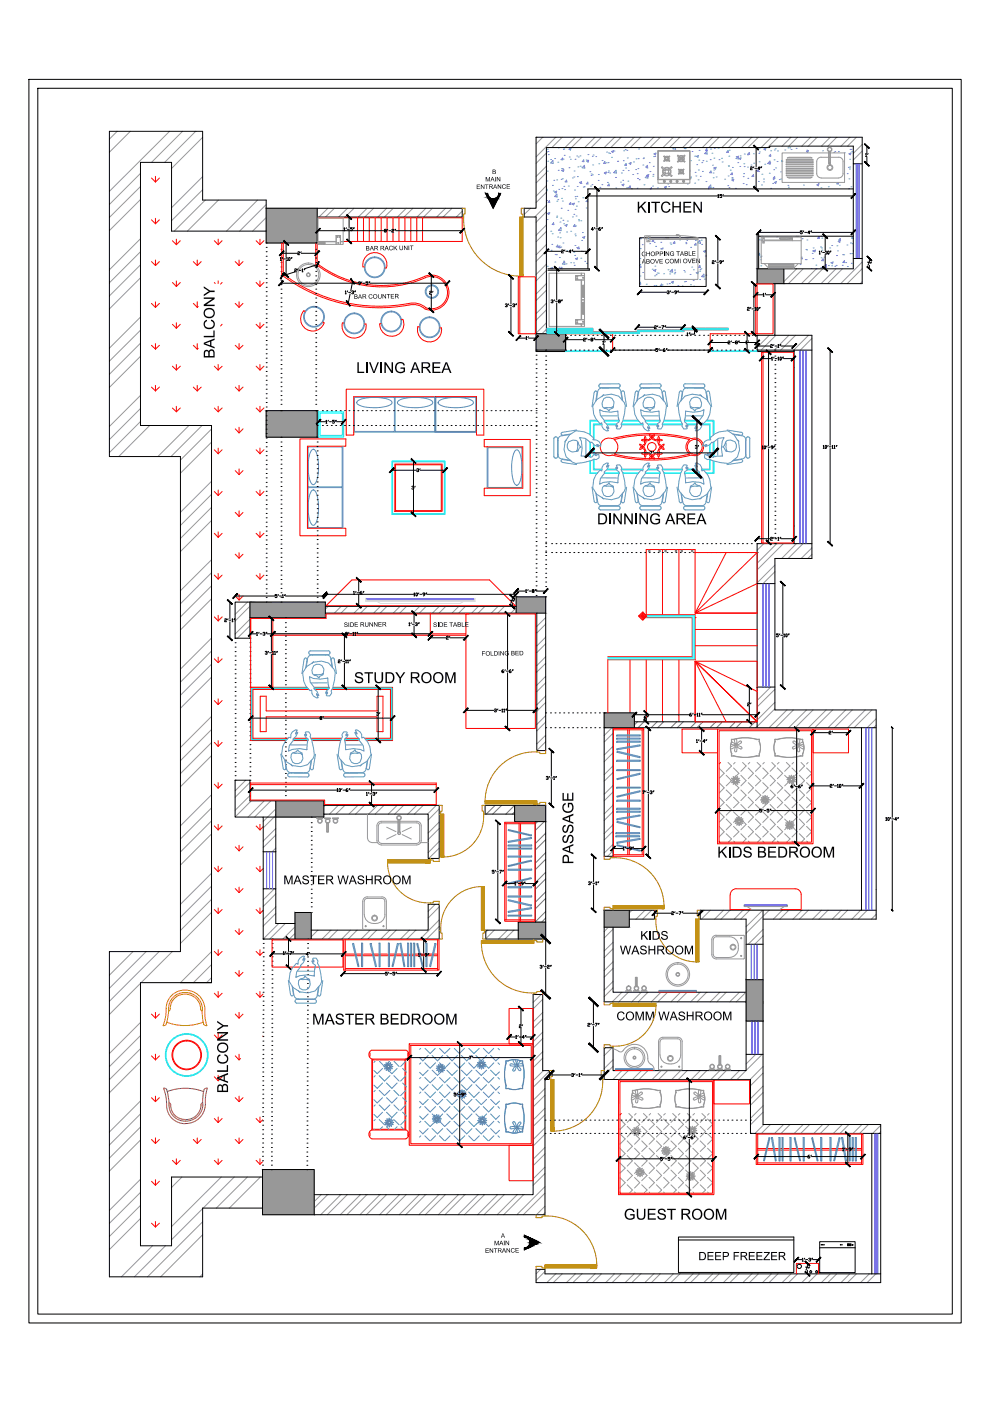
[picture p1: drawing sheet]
<svg xmlns="http://www.w3.org/2000/svg" width="297mm" height="420mm" viewBox="0 0 297 420" stroke-linecap="round" stroke-linejoin="round" font-family="sans-serif">
<!-- layer: 0 -->
<g fill="none" stroke="#000" stroke-width=".3">
<path d="M8.7 23.8h279.4v373h-279.4zM11.3 26.5h274.1v367.6h-274.1zM145.6 58h.6a1.67 1.67 0 0 0 1.6 1.7 1.67 1.67 0 0 0 1.7-1.7h.6l-2.3 4.5zM176.2 58.8h38.9M178.9 56.7v11.5M215.2 58.5l.1-.2v.9M215.2 59.2h.3M216.4 58.3h-.6v.3l.6 .2-.2 .4-.4-.1M216.8 58.8h39M216.8 58.3l-.2 .3M224.9 50.2l.5-.2 .1 .3-.6 .3v.3h.6M226 50l-.2 .3"/>
<path d="M226.3 50.5h.6M226.6 44.3v5.7M226.6 50.9v5.8M227.7 50.6h-.6l.5-.6v.9M228.2 50l-.2 .3M228.3 50l-.1 .3M255.8 56.7h-79.6v23.9M255.8 49.1v31.5h-28.9M258.4 49.1h-2.6v-5.3h-25.1v.5h-66.9v55.8M259.4 46.2l.2-.2v.9M259.4 46.9h.3M259.8 43.8v2.2"/>
<path d="M259.8 47v2.1M260.2 46l-.2 .3M79.8 62.5h58.7v2.6h-43.4M79.8 79.5h.1M79.8 78.2h.1M79.8 76.8h.1M79.8 75.5h.1M79.8 74.2h.1M79.8 72.9h.1M79.8 69.3h-28.4v-20.6h-9.3v78.9h21.3v167.1h-21.3v78.9h9.3v-20.6h27.3M79.8 72.9v-12.9h-19.1v-20.6h-27.9v97.5h21.3v148.5h-21.3v97.5h27.9v-20.6h18M84 77.4l.1-.2v.9"/>
<path d="M84 78.1h.3M84.2 78.7h.1M84.2 77.4h.1M84.2 76h.1M84.2 74.7h.1M84.2 72.9h.1M84.4 76h4.8M84.7 77.2l-.1 .3M85 77.7h.6M85.8 72.9v4.3M85.8 78.2v4.3M85.9 77.4l.1-.2v.9"/>
<path d="M85.9 78.1h.3M86.6 77.2l.3 .2-.1 .7-.3-.2zM87.4 77.2l-.2 .3M87.5 77.2l-.1 .3M89.3 75.7l.4-.2 .1 .3-.5 .3v.3h.5M90.3 75.5l-.2 .3M90.3 76h4.8M94.6 78.7h.1M94.6 77.4h.1M94.6 76h.1M94.6 74.7h.1M94.6 72.9h.1"/>
<path d="M95.1 62.5v10.4h-15.3M95.2 79.3l-3.9 1.3M95.3 69.2h19.9M103.1 68.5l.1-.2v.9M103.8 68.3l-.1 .3M104.1 68.8h.6M104.6 65.1v3.2M104.6 69.2v3.2M105.6 68.3h-.6v.3l.6 .2-.2 .4-.4-.1M106 68.3l-.1 .3M106.2 68.3l-.2 .3M115.3 69.2v-.4l.5 .2-.5 .2-.1 .3 .4 .1 .2-.1-.2-.3"/>
<path d="M116.2 68.8l-.1 .2M116.5 69.2h.6M117.4 68.9h.6l-.1 .3-.5 .1v.3h.6M118.5 68.8l-.2 .2M118.6 68.8l-.1 .2M118.6 69.2h19.9M163.8 75.4h4.5M168.3 75.1h.6l-.6 .4v.3h.6M169.3 74.9l-.1 .3M169.6 75.4h.6M171.1 75.5h-.6l.5-.6v.9M171.6 74.9l-.2 .3"/>
<path d="M171.7 74.9l-.1 .3M171.7 75.4h4.5M177.8 68.8h-.6l.5-.6v.9M178.3 68.2l-.2 .3M178.5 68.6h.6M178.9 69.1v11.5M179.9 68.2l-.5 .3v.4l.5 .2v-.5h-.5M180.5 68.2l-.2 .3M180.6 68.2l-.1 .3M191.7 71.3h20v14.6h-20zM213.5 78.3l.4-.1 .2 .3-.6 .3v.3h.6M214.5 78.2l-.1 .3"/>
<path d="M214.8 78.6h.6M215.2 71.3v6.8M215.2 79.1v6.8M216.3 78.6h-.5v-.4l.5 .1v.5l-.5 .3M216.7 78.2l-.1 .3M216.9 78.2l-.2 .3M227.4 70.8h28.4M227.4 69.7h12.4M240.5 69.2h-.6v.3h.4l.2 .5h-.6M240.9 69.2l-.1 .3M241.2 69.7h.6M242.7 69.8h-.6l.5-.6v.9"/>
<path d="M243.1 69.2l-.1 .3M243.3 69.2l-.2 .3M243.3 69.7h12.5M245.6 75.4l.1-.1v.9M245.6 76.2h.3M246.3 75.3l-.1 .3M246.6 75.7h.6M247.3 70.8v4.4M247.3 76.2v4.4M247.5 75.4l.1-.1v.9M247.5 76.2h.3M248.1 75.4h.4l-.1 .8-.3-.2z"/>
<path d="M248.9 75.3l-.1 .3M249.1 75.3l-.2 .3M255.8 77.5h2.6M260 78.6h.6l-.4 .9M260.6 77.5v1.1M260.6 79.6v1M261.1 78.6l-.2 .3M261.2 78.6l-.1 .3M79.8 99.5h.1M79.8 98.1h.1M79.8 96.8h.1M79.8 95.5h.1"/>
<path d="M79.8 94.1h.1M79.8 92.8h.1M79.8 91.5h.1M79.8 90.1h.1M79.8 88.8h.1M79.8 87.5h.1M79.8 86.2h.1M79.8 84.8h.1M79.8 83.5h.1M79.8 82.1h.1M79.8 80.8h.1M84.2 98.7h.1"/>
<path d="M84.2 97.3h.1M84.2 96h.1M84.2 94.7h.1M84.2 93.4h.1M84.2 92h.1M84.2 90.7h.1M84.2 89.4h.1M84.2 88h.1M84.2 86.7h.1M84.2 85.4h.1M84.2 84h.1M84.2 82.7h.1"/>
<path d="M84.2 81.4h.1M84.2 80.1h.1M84.2 84.9h23.2M88.3 80.8l.5-.2 .1 .3-.6 .3v.3h.6M88.4 81.5l-3.9 1.3M89.4 80.6l-.2 .3M89.6 81.1h.6M90.5 80.8l.2-.2v.9M90.5 81.5h.3M91.3 80.6l-.2 .3M91.4 80.6l-.1 .3M94.6 98.7h.1"/>
<path d="M94.6 97.3h.1M94.6 96h.1M94.6 94.7h.1M94.6 93.4h.1M94.6 92h.1M94.6 90.7h.1M94.6 89.4h.1M94.6 88h.1M94.6 86.7h.1M94.6 85.4h.1M94.6 84h.1M94.6 82.7h.1"/>
<path d="M94.6 81.4h.1M94.6 80.1h.1M103.5 87.4l.1-.2v.9M103.5 88.1h.3M104.2 87.2l-.1 .3M104.5 87.7h.6M104.9 88.2l-.5 2.8M105.4 87.4l.5-.2 .1 .3-.3 .2M105.7 84.4l-.6 2.8M105.9 87.7v.4l-.5-.1M106.5 87.2l-.2 .3M106.6 87.2l-.1 .3"/>
<path d="M108.1 84.9h-.5v-.4l.5 .1v.5l-.5 .3M108.5 84.5l-.1 .3M108.8 84.9h.6M110.3 84.5h-.6v.3l.6 .1-.2 .5-.4-.2M110.7 84.5l-.1 .3M110.9 84.5l-.2 .3M110.9 84.9h23.2M128.8 87.5h.6l-.6 .4v.3h.6M129.3 82.5v4.8M129.3 88.2v4.9M129.8 87.3l-.1 .3M151.5 91.3l.4-.2 .1 .3-.2 .2"/>
<path d="M151.9 91.6v.4l-.4-.1M152.5 91.1l-.2 .3M152.8 91.6h.6M153.1 83v8.1M153.1 92v8.1M153.7 91.3l.4-.2 .1 .3-.2 .2M154.1 91.6v.4l-.4-.1M154.7 91.1l-.2 .3M154.8 91.1l-.1 .3M164.2 80.6h12.4v.4h-12.4M165.2 90.1l.4-.2 .2 .3-.3 .2M165.6 90.4v.4l-.4-.2"/>
<path d="M166.2 89.9l-.1 .3M166.5 90.4h.6M166.9 80.6v9.3M166.9 90.9v9.2M167.5 90.4l-.1-.3 .4-.2 .2 .3-.6 .3 .1 .3 .5-.2-.2-.2M168.4 89.9l-.1 .3M168.6 89.9l-.2 .3M169.5 99.7v5.3M191 98.1h5.1M191.7 87.6h8.3M196.2 97.8l.4-.1 .2 .3-.6 .3v.3h.6M197.2 97.7l-.2 .3"/>
<path d="M197.5 98.1h.6M198.4 97.7h.6l-.5 .9M199.4 97.7l-.2 .3M199.5 97.7l-.1 .3M199.6 98.1h5.1M200 87.3h.6l-.3 .3M200.4 87.6v.5l-.4-.2M201 87.2l-.1 .3M201.3 87.6h.6M202.8 87.6h-.5l-.1-.3h.6v.5l-.5 .3M203.2 87.2l-.1 .3M203.4 87.2l-.2 .3"/>
<path d="M203.4 87.6h8.3M205.9 99.9l.2-.1v.9M206.7 99.8l-.2 .3M206.8 99.8l-.1 .3M208.2 98.4v1.8h-1.3M224 92.3l.5-.1 .1 .3-.6 .3v.3h.6M225.1 92.2l-.2 .3M225.4 92.6h.6M226 85.1v7M226 93.1v7M226.3 92.3l.1-.1v.9M226.3 93.1h.3"/>
<path d="M226.5 88.4h2.2M227 92.2l.3 .1-.2 .8-.2-.2zM227.4 80.6v-10.2h-.5v14.7h31.5v-43.9h-97.7v21.3h-3.6v2.6h3.6v40.3h8.8v-5.3h-8.8M227.7 92.2l-.1 .3M227.9 92.2l-.2 .3M228.8 88.1l.1-.2v.9M228.8 88.8h.3M229.5 87.9l-.2 .3M229.5 88.4h2.2M232.3 85.1v15.5h-5.4M234.9 80.6v4.5M79.8 119.4h.1"/>
<path d="M79.8 118.1h.1M79.8 116.7h.1M79.8 115.4h.1M79.8 114.1h.1M79.8 112.7h.1M79.8 111.4h.1M79.8 110.1h.1M79.8 108.8h.1M79.8 107.4h.1M79.8 106.1h.1M79.8 104.7h.1M79.8 103.4h.1"/>
<path d="M79.8 102.1h.1M79.8 100.8h.1M84.2 119.9h.1M84.2 118.6h.1M84.2 117.3h.1M84.2 116h.1M84.2 114.6h.1M84.2 113.3h.1M84.2 112h.1M84.2 110.6h.1M84.2 109.3h.1M84.2 108h.1"/>
<path d="M84.2 106.7h.1M84.2 105.3h.1M84.2 104h.1M84.2 102.7h.1M84.2 101.3h.1M84.2 100h.1M94.6 119.9h.1M94.6 118.6h.1M94.6 117.3h.1M94.6 116h.1M94.6 114.6h.1M94.6 113.3h.1"/>
<path d="M94.6 112h.1M94.6 110.6h.1M94.6 109.3h.1M94.6 108h.1M94.6 106.7h.1M94.6 105.3h.1M94.6 104h.1M94.6 102.7h.1M94.6 101.3h.1M94.6 100h.1M155.3 101.4h2.3M157.7 101.1l.1-.2v.9"/>
<path d="M157.7 101.8h.2M158.4 100.9l-.2 .3M158.4 101.4h2.3M160.7 105h.1M160.7 106.5h.1M160.7 107.9h.1M160.7 109.2h.1M160.7 110.5h.1M160.7 111.9h.1M160.7 113.2h.1M160.7 114.5h.1M160.7 115.8h.1"/>
<path d="M160.7 117.2h.1M160.7 118.5h.1M160.7 119.8h.1M160.7 105h8.8M163.6 105h.1M163.6 106.8h.1M163.6 108.1h.1M163.6 109.4h.1M163.6 110.8h.1M163.6 112.1h.1M163.6 113.4h.1M163.6 114.7h.1"/>
<path d="M163.6 116h.1M163.6 117.4h.1M163.6 118.7h.1M169.5 100.6h.1M169.5 105h.1M169.5 101.9h5.4M171 100.6h.1M171 105h.1M172.3 100.6h.1M172.3 105h.1M173.6 100.6h.1M173.6 105h.1"/>
<path d="M174.9 101.6l.1-.2 .5 .2-.6 .4v.3h.6M175 100.6h.1M175 105h.1M175.9 101.4l-.1 .3M176.2 101.9h.6M176.3 100.6h.1M176.3 105h.1M177.2 101.9v-.5h.3l.2 .3-.5 .2-.1 .3 .4 .1 .2-.1-.2-.3M177.7 100.6h.1M177.7 105h.1M178.1 101.4l-.1 .3M178.3 101.4l-.2 .3"/>
<path d="M178.3 101.9h5.3M179 100.6h.1M179 105h.1M180.3 100.6h.1M180.3 105h.1M180.7 102.5l.1-.2v.9M180.7 103.2h.3M181 100.1v2.2M181 103.3v2.1M181.4 102.3l-.1 .3M181.6 100.6h.1M181.6 105h.1"/>
<path d="M183 100.6h.1M183 105h.1M183.6 105h12.9M184.3 100.6h.1M184.3 105h.1M185.6 100.6h.1M185.6 105h.1M186.9 100.6h.1M186.9 105h.1M188.3 100.6h.1M188.3 105h.1M189.6 100.6h.1"/>
<path d="M189.6 105h.1M191 100.6h.1M191 105h.1M192.3 100.6h.1M192.3 105h.1M193.6 100.6h.1M193.6 105h.1M194.9 100.6h.1M194.9 105h.1M196.2 100.6h.1M196.2 105h.1M197.1 104.5h-.6v.3h.5l.1 .5h-.6"/>
<path d="M197.6 100.6h.1M197.6 105h.1M197.6 104.5l-.2 .3M197.9 105h.6M198.9 100.6h.1M198.9 105h.1M199.2 104.5l-.4 .3v.5h.6l-.2-.3h-.4M199.8 104.5l-.1 .3M200 104.5l-.2 .3M200 105h12.9M200.3 100.6h.1M200.3 105h.1"/>
<path d="M201.6 100.6h.1M201.6 105h.1M202.9 100.6h.1M202.9 105h.1M204.2 100.6h.1M204.2 105h.1M205.6 100.6h.1M205.6 105h.1M205.9 100.7h.3M206.9 100.6h.1M206.9 105h.1M208.2 100.6h.1"/>
<path d="M208.2 105h.1M209.5 100.6h.1M209.5 105h.1M210.9 100.6h.1M210.9 105h.1M212.2 100.6h.1M212.2 105h.1M212.9 102.7h5.3M213.6 100.6h.1M213.6 105h.1M214.9 100.6h.1M214.9 105h.1"/>
<path d="M216.2 100.6h.1M216.2 105h.1M217.5 100.6h.1M217.5 105h.1M218.2 102.4l.5-.2 .1 .3-.6 .3v.3h.6M218.8 100.6h.1M218.8 105h.1M219.3 102.2l-.2 .3M219.6 102.7h.5M220.2 100.6h.1M220.2 105h.1M220.6 102.7l-.2-.2 .2-.3h.3l.1 .3-.6 .5 .5 .1v-.4"/>
<path d="M221.5 102.2l-.2 .3M221.5 100.6h.1M221.5 105h.1M221.6 102.2l-.1 .3M221.6 102.7h5.3M222.9 100.6h.1M222.9 105h.1M223.6 102.4l.1-.2v.9M223.6 103.1h.3v2.1M223.9 100.1v2.1M224.2 100.6h.1M224.2 105h.1"/>
<path d="M224.3 102.2l-.1 .3M225.5 100.6h.1M225.5 105h.1M226.9 100.6h.1M226.9 105h.1M226.9 105h16.5M226.9 100.6v4.8h11.1M226.9 103.8h4M228.3 107.5h3M230.4 105.6v28.1M231 103.5l.1-.2 .4 .2-.5 .4v.3h.5M231.3 107.2l.1-.1v.9"/>
<path d="M231.3 108h.3M232 103.3l-.2 .3M232 107.1l-.1 .3M232.3 118.7h.1M232.3 117.4h.1M232.3 116h.1M232.3 114.7h.1M232.3 113.4h.1M232.3 112.1h.1M232.3 110.8h.1M232.3 109.4h.1M232.3 108.1h.1"/>
<path d="M232.3 106.8h.1M232.3 105h.1M232.3 100.6h11.1v66.9h-11.1v45.4h30.3v62.7h-33.9M232.3 103.8h.6M232.3 107.5h.6M233.2 103.5l.1-.2v.9M233.2 104.2h.3M233.2 107.2l.1-.1v.9M233.2 108h.3M233.9 107.1l.3 .1-.1 .8-.3-.2zM233.9 103.3l-.1 .3M234 103.3l-.1 .3"/>
<path d="M234.1 103.8h3.9M234.7 107.1l-.2 .3M234.8 107.1l-.1 .3M234.9 107.5h2.9M238 105v58h5.4M248.8 105v28.5M79.8 123.2h15.3v7.9h-15.3zM79.8 139.3h.1M79.8 138h.1M79.8 136.7h.1M79.8 135.4h.1M79.8 134h.1"/>
<path d="M79.8 132.7h.1M79.8 131.4h.1M79.8 130h.1M79.8 128.7h.1M79.8 127.4h.1M79.8 126h.1M79.8 124.7h.1M79.8 123.4h.1M79.8 122.1h.1M79.8 120.7h.1M84.2 123.2h.1M84.2 121.3h.1"/>
<path d="M84.2 139.2h.1M84.2 137.9h.1M84.2 136.6h.1M84.2 135.2h.1M84.2 133.9h.1M84.2 132.6h.1M84.2 131.1h.1M94.6 123.2h.1M94.6 121.3h.1M95.1 123.2h.1M95.1 127.6h.1M95.1 139.2h.1"/>
<path d="M95.1 137.9h.1M95.1 136.6h.1M95.1 135.2h.1M95.1 133.9h.1M95.1 132.6h.1M95.1 131.1h.1M95.5 126.5h2.2M96.6 123.2h.1M96.6 127.6h.1M97.7 126.2l.2-.2v.9M97.7 126.9h.3M97.9 123.2h.1"/>
<path d="M97.9 127.6h.1M98.5 126l-.2 .3M98.7 126.5h.6M99.3 123.2h.1M99.3 127.6h.1M100.2 126h-.6v.3l.6 .2-.1 .4-.5-.1M100.6 123.2h.1M100.6 127.6h.1M100.7 126l-.2 .3M100.8 126l-.1 .3M100.9 126.5h2.1M102 123.2h.1"/>
<path d="M102 127.6h.1M103.3 123.2h.1M103.3 127.6h.1M104.6 123.2h.1M104.6 127.6h.1M105.9 123.2h.1M105.9 127.6h.1M107.3 123.2h.1M107.3 127.6h.1M108.6 123.2h.1M108.6 127.6h.1M109.9 123.2h.1"/>
<path d="M109.9 127.6h.1M111.3 123.2h.1M111.3 127.6h.1M112.6 123.2h.1M112.6 127.6h.1M113.9 123.2h.1M113.9 127.6h.1M115.3 123.2h.1M115.3 127.6h.1M116.6 123.2h.1M116.6 127.6h.1M117.9 123.2h.1"/>
<path d="M117.9 127.6h.1M119.2 123.2h.1M119.2 127.6h.1M120.6 123.2h.1M120.6 127.6h.1M121.9 123.2h.1M121.9 127.6h.1M123.2 123.2h.1M123.2 127.6h.1M123.9 138.3v7.5M124.6 123.2h.1M124.6 127.6h.1"/>
<path d="M125.9 123.2h.1M125.9 127.6h.1M127.2 123.2h.1M127.2 127.6h.1M128.6 123.2h.1M128.6 127.6h.1M129.9 123.2h.1M129.9 127.6h.1M131.2 123.2h.1M131.2 127.6h.1M132.5 123.2h.1M132.5 127.6h.1"/>
<path d="M133.9 123.2h.1M133.9 127.6h.1M135.2 123.2h.1M135.2 127.6h.1M136.5 123.2h.1M136.5 127.6h.1M137.9 123.2h.1M137.9 127.6h.1M139.2 123.2h.1M139.2 127.6h.1M140.5 123.2h.1M140.5 127.6h.1"/>
<path d="M141.8 123.2h.1M141.8 127.6h.1M143.2 123.2h.1M143.2 127.6h.1M144.5 123.2h.1M144.5 127.6h.1M145.8 123.2h.1M145.8 127.6h.1M147.2 123.2h.1M147.2 127.6h.1M148.5 123.2h.1M148.5 127.6h.1"/>
<path d="M149.8 123.2h.1M149.8 127.6h.1M151.2 123.2h.1M151.2 127.6h.1M152.5 123.2h.1M152.5 127.6h.1M153.8 123.2h.1M153.8 127.6h.1M155.1 123.2h.1M155.1 127.6h.1M156.5 123.2h.1M156.5 127.6h.1"/>
<path d="M157.8 123.2h.1M157.8 127.6h.1M159.1 123.2h.1M159.1 127.6h.1M160.7 121.2h.1M160.7 122.5h.1M160.7 123.8h.1M160.7 125.2h.1M160.7 126.5h.1M160.7 127.8h.1M160.7 129.1h.1M160.7 130.5h.1"/>
<path d="M160.7 131.8h.1M160.7 133.2h.1M160.7 134.5h.1M160.7 135.8h.1M160.7 137.1h.1M160.7 138.4h.1M160.7 139.8h.1M160.7 123.2h.1M160.7 127.6h.1M163.6 120.1h.1M163.6 121.4h.1M163.6 122.7h.1"/>
<path d="M163.6 124.1h.1M163.6 125.4h.1M163.6 126.7h.1M163.6 128h.1M163.6 129.4h.1M163.6 130.7h.1M163.6 132h.1M163.6 133.4h.1M163.6 134.7h.1M163.6 136h.1M163.6 137.3h.1M163.6 138.7h.1"/>
<path d="M176.8 135.8h18M194.8 135.4h.6l-.4 .8M195.9 135.4l-.2 .3M195.9 135.8h18.1M208.4 133.7l.1-.1 .5 .1-.3 .3M208.8 134l.2 .2-.2 .3-.4-.2M208.9 126v7.5M208.9 134.5v7.5M209.4 133.6l-.1 .3M228.5 133.9l.1-.2v.9M228.5 134.6h.3M229.2 133.7l.3 .2-.2 .7-.2-.2z"/>
<path d="M229.9 133.7l-.1 .3M230.2 134.1h.6M230.4 134.6v28.1M231.7 134.1h-.4v-.4l.4 .2v.4l-.4 .3M232.1 133.7l-.1 .3M232.3 138.7h.1M232.3 137.3h.1M232.3 136h.1M232.3 134.7h.1M232.3 133.4h.1M232.3 132h.1M232.3 130.7h.1"/>
<path d="M232.3 129.4h.1M232.3 128h.1M232.3 126.7h.1M232.3 125.4h.1M232.3 124.1h.1M232.3 122.7h.1M232.3 121.4h.1M232.3 120.1h.1M232.3 133.7l-.2 .3M246.7 133.7l.2-.1v.9M246.7 134.5h.3M247.3 133.7h.5l-.2 .8-.3-.2z"/>
<path d="M248.2 133.6l-.1 .3M248.5 134h.6M248.8 134.5v28.5M249.4 133.7l.1-.1v.9M249.4 134.5h.3M250 133.7l.1-.1v.9M250 134.5h.3M250.7 133.6l-.1 .3M250.9 133.6l-.2 .3M79.8 159.3h.1M79.8 158h.1M79.8 156.6h.1"/>
<path d="M79.8 155.3h.1M79.8 154h.1M79.8 152.6h.1M79.8 151.3h.1M79.8 150h.1M79.8 148.6h.1M79.8 147.3h.1M79.8 146h.1M79.8 144.7h.1M79.8 143.3h.1M79.8 142h.1M79.8 140.7h.1"/>
<path d="M84.2 159.2h.1M84.2 157.8h.1M84.2 156.5h.1M84.2 155.2h.1M84.2 153.9h.1M84.2 152.5h.1M84.2 151.2h.1M84.2 149.9h.1M84.2 148.5h.1M84.2 147.2h.1M84.2 145.9h.1M84.2 144.5h.1"/>
<path d="M84.2 143.2h.1M84.2 141.9h.1M84.2 140.6h.1M95.1 159.2h.1M95.1 157.8h.1M95.1 156.5h.1M95.1 155.2h.1M95.1 153.9h.1M95.1 152.5h.1M95.1 151.2h.1M95.1 149.9h.1M95.1 148.5h.1"/>
<path d="M95.1 147.2h.1M95.1 145.9h.1M95.1 144.5h.1M95.1 143.2h.1M95.1 141.9h.1M95.1 140.6h.1M117.5 141h7.4M123.4 145.9h.6l-.3 .3M123.9 146.2l.1 .2-.1 .3-.5-.2M123.9 146.7v7.5M124.4 145.8l-.1 .3M124.9 140.7l.1-.1 .5 .1-.3 .3"/>
<path d="M125.3 141l.2 .2-.2 .2-.4-.1M125.9 140.6l-.1 .3M126 141h7.4M160.7 141.1h.1M160.7 142.4h.1M160.7 143.8h.1M160.7 145.1h.1M160.7 146.4h.1M160.7 147.8h.1M160.7 149.1h.1M160.7 150.4h.1M160.7 151.7h.1"/>
<path d="M160.7 153.1h.1M160.7 154.4h.1M160.7 155.8h.1M160.7 157.1h.1M160.7 158.4h.1M160.7 159.7h.1M163.6 140h.1M163.6 141.3h.1M163.6 142.7h.1M163.6 144h.1M163.6 145.3h.1M163.6 146.7h.1"/>
<path d="M163.6 148h.1M163.6 149.3h.1M163.6 150.6h.1M163.6 152h.1M163.6 153.3h.1M163.6 154.6h.1M163.6 156h.1M163.6 157.3h.1M163.6 158.6h.1M163.6 159.9h.1M232.3 159.9h.1M232.3 158.6h.1"/>
<path d="M232.3 157.3h.1M232.3 156h.1M232.3 154.6h.1M232.3 153.3h.1M232.3 152h.1M232.3 150.6h.1M232.3 149.3h.1M232.3 148h.1M232.3 146.7h.1M232.3 145.3h.1M232.3 144h.1M232.3 142.7h.1"/>
<path d="M232.3 141.3h.1M232.3 140h.1M70.5 178.7h11.9M79.8 179.2h.1M79.8 177.9h.1M79.8 176.6h.1M79.8 175.2h.1M79.8 173.9h.1M79.8 172.6h.1M79.8 171.3h.1M79.8 169.9h.1M79.8 168.6h.1"/>
<path d="M79.8 167.3h.1M79.8 165.9h.1M79.8 164.6h.1M79.8 163.3h.1M79.8 161.9h.1M79.8 160.6h.1M83 178.3h-.5v.3l.5 .1-.1 .5-.4-.2M83.5 178.3l-.2 .3M83.8 178.7h.6M84.2 179.1h.1M84.2 177.8h.1M84.2 176.5h.1"/>
<path d="M84.2 175.1h.1M84.2 173.8h.1M84.2 172.5h.1M84.2 171.1h.1M84.2 169.8h.1M84.2 168.5h.1M84.2 167.1h.1M84.2 165.8h.1M84.2 164.5h.1M84.2 163.2h.1M84.2 161.8h.1M84.2 160.5h.1"/>
<path d="M84.7 178.4l.1-.1v.9M84.7 179.2h.2M85.4 178.3l-.2 .3M85.5 178.3l-.1 .3M85.6 178.7h11.9M95.1 179.1h.1M95.1 177.8h.1M95.1 176.5h.1M95.1 175.1h.1M95.1 173.8h.1M95.1 172.5h.1M95.1 171.1h.1"/>
<path d="M95.1 169.8h.1M95.1 168.5h.1M95.1 167.1h.1M95.1 165.8h.1M95.1 164.5h.1M95.1 163.2h.1M95.1 161.8h.1M95.1 160.5h.1M97.3 178.2h26.7M106 177.5l.1-.2v.9M106.7 177.3l-.1 .3M107 177.8h.6"/>
<path d="M107.5 173.9v3.4M107.5 178.3v3.4M108.4 177.3l-.5 .3v.5l.5 .1v-.4h-.5M109 177.3l-.2 .3M109.1 177.3l-.1 .3M124.1 177.9l.1-.1v.9M124.1 178.7h.3M124.7 177.9h.4l-.1 .8-.3-.2zM125.5 177.8l-.1 .3M125.8 178.2h.6M127.3 178.2h-.4l-.2-.3h.6v.5l-.4 .3M127.8 177.8l-.2 .3"/>
<path d="M127.9 177.8l-.1 .3M128 178.2h26.7M153.6 179v1M154.7 177.3h2.9M157.6 177l.1-.2v.9M157.6 177.7h.3M158.3 176.8l-.1 .3M158.6 177.3h.6M159.7 177.3l-.2-.2 .2-.3h.3l.1 .3-.6 .5 .5 .1v-.4M160.6 176.8l-.2 .3M160.7 161.1h.1M160.7 162.4h.1"/>
<path d="M160.7 163.7h.1M160.7 165h.1M160.7 166.4h.1M160.7 167.7h.1M160.7 169.1h.1M160.7 170.4h.1M160.7 171.7h.1M160.7 173h.1M160.7 174.3h.1M160.7 175.7h.1M160.7 177h.1M160.7 178.6h.1"/>
<path d="M160.7 176.8l-.1 .3M160.7 177.3h2.9M163.6 179v46.1h-2.7v-41.2M163.6 165.7h.1M163.6 163h.1M163.6 161.3h.1M163.6 162.6h.1M163.6 163.9h.1M163.6 165.3h.1M163.6 166.6h.1M163.6 167.9h.1M163.6 169.3h.1"/>
<path d="M163.6 170.6h.1M163.6 171.9h.1M163.6 173.2h.1M163.6 174.6h.1M163.6 175.9h.1M163.6 177.2h.1M163.6 179h.1M163.6 179h-8.9v4.9M165.3 165.7h.1M165.3 163h.1M166.7 165.7h.1M166.7 163h.1"/>
<path d="M168 165.7h.1M168 163h.1M169.3 165.7h.1M169.3 163h.1M170.7 165.7h.1M170.7 163h.1M172 165.7h.1M172 163h.1M173.3 165.7h.1M173.3 163h.1M174.7 165.7h.1M174.7 163h.1"/>
<path d="M176 165.7h.1M176 163h.1M177.3 165.7h.1M177.3 163h.1M178.6 165.7h.1M178.6 163h.1M180 165.7h.1M180 163h.1M181.3 165.7h.1M181.3 163h.1M182.6 165.7h.1M182.6 163h.1"/>
<path d="M184 165.7h.1M184 163h.1M185.3 165.7h.1M185.3 163h.1M186.6 165.7h.1M186.6 163h.1M187.9 165.7h.1M187.9 163h.1M189.3 165.7h.1M189.3 163h.1M190.6 165.7h.1M190.6 163h.1"/>
<path d="M191.9 165.7h.1M191.9 163h.1M193.3 165.7h.1M193.3 163h.1M194.6 165.7h.1M194.6 163h.1M195.9 165.7h.1M195.9 163h.1M197.3 165.7h.1M197.3 163h.1M198.6 165.7h.1M198.6 163h.1"/>
<path d="M199.9 165.7h.1M199.9 163h.1M201.2 165.7h.1M201.2 163h.1M202.6 165.7h.1M202.6 163h.1M203.9 165.7h.1M203.9 163h.1M205.2 165.7h.1M205.2 163h.1M206.6 165.7h.1M206.6 163h.1"/>
<path d="M207.9 165.7h.1M207.9 163h.1M209.2 165.7h.1M209.2 163h.1M210.6 165.7h.1M210.6 163h.1M211.9 165.7h.1M211.9 163h.1M213.2 165.7h.1M213.2 163h.1M214.5 165.7h.1M214.5 163h.1"/>
<path d="M215.9 165.7h.1M215.9 163h.1M217.2 165.7h.1M217.2 163h.1M218.6 165.7h.1M218.6 163h.1M219.9 165.7h.1M219.9 163h.1M221.2 165.7h.1M221.2 163h.1M222.5 165.7h.1M222.5 163h.1"/>
<path d="M223.8 165.7h.1M223.8 163h.1M225.2 165.7h.1M225.2 163h.1M226.9 165.7h.1M226.9 163h.1M226.9 163h11.1M226.9 163v55.2M226.9 175h5.4M226.9 161.6h4M231 161.3h.5l-.5 .4v.3h.5M232 161.1l-.2 .3"/>
<path d="M232.3 163h.1M232.3 161.3h.1M232.3 161.6h.6M233.2 161.3l.1-.2v.9M233.2 162h.3M233.9 161.1l-.1 .3M234 161.1l-.1 .3M234.1 161.6h3.9M234.6 175v15M67.3 185.7h.6l-.6 .5v.3h.6M68.4 185.6l-.2 .3M68.7 186h.5"/>
<path d="M68.9 180.6v4.9M68.9 186.5v4.9M69.5 185.7l.2-.1v.9M69.5 186.5h.3M70.3 185.6l-.2 .3M70.4 185.6l-.1 .3M70.5 199.4h.1M70.5 198h.1M70.5 196.7h.1M70.5 195.4h.1M70.5 194.1h.1M70.5 192.8h.1"/>
<path d="M70.5 191.4h.1M70.5 191.4h4.4M74.9 185.2h22.6v-4.6h-27v10.8M74.9 199.4h.1M74.9 198h.1M74.9 196.7h.1M74.9 195.4h.1M74.9 194.1h.1M74.9 192.8h.1M74.9 191.4h.1M74.9 180.6v10.8M75.1 190.1h1.8"/>
<path d="M76.9 189.8l.2-.2v.9M76.9 190.5h.3M77.7 189.6l-.2 .3M77.9 190.1h.6M78.8 189.8l.5-.2 .1 .3-.3 .2M79.3 190.1v.4l-.5-.1M79.5 195.5h.6l-.3 .3M79.8 180.6h.1M79.9 189.6l-.2 .3M80 195.8v.4l-.5-.1M80 189.6l-.1 .3M80 190.1h23.5"/>
<path d="M80.5 195.3l-.1 .3M80.8 195.8h.6M81.4 185.4v9.9M81.4 196.3v9.8M81.7 195.5l.2-.2v.9M81.7 196.2h.3M82.3 195.5l.2-.2v.9M82.3 196.2h.3M83 195.3l-.1 .3M83.2 195.3l-.2 .3M84.2 180.6h.1M85.5 198.7h.1"/>
<path d="M85.5 197.4h.1M85.5 196.1h.1M85.5 194.7h.1M85.5 193.4h.1M85.5 192.1h.1M85.5 190.8h.1M85.5 189.4h.1M85.5 188.1h.1M85.5 186.7h.1M85.5 185.2h.1M95.1 180.6h.1M97.5 181.9h57.2"/>
<path d="M97.5 183.9h66.1M101.4 198l.4-.1 .2 .3-.6 .3v.3h.6M102.4 197.9l-.1 .3M102.7 198.3h.6M103.2 190.5v7.3M103.2 198.8v7.3M103.6 198l.1-.1v.9M103.6 198.8h.3M103.7 190.1l-.2-.2 .2-.3h.3l.1 .3-.6 .5 .5 .1v-.4M104.2 198l.1-.1v.9M104.2 198.8h.3M104.6 189.6l-.2 .3"/>
<path d="M104.9 190.1h.6M104.9 197.9l-.1 .3M105.1 197.9l-.2 .3M105.8 189.8l.1-.2v.9M105.8 190.5h.3M106.4 189.8l.1-.2v.9M106.4 190.5h.2M107.1 189.6l-.2 .3M107.2 189.6l-.1 .3M107.3 190.1h21.7M122.6 186.9l.1-.2v.9M122.6 187.6h.3"/>
<path d="M123.3 186.7l-.1 .3M123.6 187.2h.6M124.1 183.9v2.8M124.1 187.7v2.8M124.5 186.9l.5-.2 .1 .3-.3 .2M125 187.2v.4l-.5-.1M125.5 186.7l-.1 .3M125.7 186.7l-.2 .3M129 191.3h4.8M133.8 191l.1-.2 .5 .2-.6 .4v.3h.6M134.8 190.8l-.1 .3M134.9 191.3h4.7"/>
<path d="M152.1 184.1v16.7M153 180h.6l-.5 .9M153.6 180.9v1M154 180l-.2 .3M154.1 180l-.1 .3M233.3 190.1h-.6v.3l.6 .1-.1 .5-.5-.2M233.8 190.1l-.2 .3M234 190.5h.6M234.6 191v15.1M234.9 190.2l.2-.1v.9M234.9 191h.3M235.5 190.2h.5l-.2 .8-.3-.2z"/>
<path d="M236.4 190.1l-.2 .3M236.5 190.1l-.1 .3M70.5 219.3h.1M70.5 218h.1M70.5 216.7h.1M70.5 215.4h.1M70.5 214h.1M70.5 212.7h.1M70.5 211.4h.1M70.5 210h.1M70.5 208.7h.1M70.5 207.4h.1"/>
<path d="M70.5 206.1h.1M70.5 204.7h.1M70.5 203.4h.1M70.5 202.1h.1M70.5 200.7h.1M74.9 219.3h.1M74.9 218h.1M74.9 216.7h.1M74.9 215.4h.1M74.9 214h.1M74.9 212.7h.1M74.9 211.4h.1"/>
<path d="M74.9 210h.1M74.9 208.7h.1M74.9 207.4h.1M74.9 206.1h.1M74.9 204.7h.1M74.9 203.4h.1M74.9 202.1h.1M74.9 200.7h.1M75.1 215.4h20.8M85.5 218.7h.1M85.5 217.4h.1M85.5 216h.1"/>
<path d="M85.5 214.7h.1M85.5 213.4h.1M85.5 212h.1M85.5 210.7h.1M85.5 209.4h.1M85.5 208h.1M85.5 206.7h.1M85.5 205.4h.1M85.5 204.1h.1M85.5 202.7h.1M85.5 201.4h.1M85.5 200.1h.1"/>
<path d="M96 215.4v-.5h.3l.2 .3-.5 .2-.1 .3 .4 .1 .2-.1-.2-.3M96.9 214.9l-.1 .3M97 215.4h20.7M112.8 213.8h.6l-.3 .3M113.3 214.1l.1 .2-.1 .3-.5-.2M113.4 206.1v7.5M113.4 214.6v7.5M113.9 213.7l-.2 .3M139.6 213h8.6M148.2 212.7l.5-.1 .1 .3-.3 .1M148.7 213v.5l-.5-.2M149.3 212.6l-.2 .3"/>
<path d="M149.5 213h.6M150.4 212.7l.2-.1v.9M150.4 213.5h.3M150.9 200.8l-.5 .3v.5l.5 .1 .1-.3-.6-.1M151 212.7l.2-.1v.9M151 213.5h.3M151.5 200.8l-.2 .3M151.8 212.6l-.2 .3M151.8 201.3h.5M151.9 212.6l-.1 .3M151.9 213h8.6M152.1 201.8v16.7"/>
<path d="M153.1 200.8l-.5 .3v.5l.5 .1 .1-.3-.6-.1M153.7 200.8l-.2 .3M153.8 200.8l-.1 .3M163.6 213.8h.1M163.6 218.2h.1M165 213.8h.1M165 218.2h.1M166.4 213.8h.1M166.4 218.2h.1M167.7 213.8h.1M167.7 218.2h.1M169 213.8h.1"/>
<path d="M169 218.2h.1M170.3 213.8h.1M170.3 218.2h.1M171.6 213.8h.1M171.6 218.2h.1M173 213.8h.1M173 218.2h.1M174.3 213.8h.1M174.3 218.2h.1M175.6 213.8h.1M175.6 218.2h.1M177 213.8h.1"/>
<path d="M177 218.2h.1M178.3 213.8h.1M178.3 218.2h.1M179.6 213.8h.1M179.6 218.2h.1M181.1 213.8h9v4.4M181.1 213.8h.1M181.1 218.2h.1M181.1 213.8v43h2.7v-38.6M181.1 218.2h77.1M190.1 216.5h36.8M193.6 214.7l-.5 .3v.4l.5 .2v-.4h-.5"/>
<path d="M193.7 213.8v.8M193.7 215.6v.9M194.2 214.7l-.2 .3M194.3 214.7l-.1 .3M194.3 218.5v18.6M207.2 213.9l-.5 .3v.4l.5 .2v-.5h-17.1M207.8 213.9l-.2 .3M208.1 214.3h.5M208.9 214.1l.2-.2v.9M208.9 214.8h.3M209.5 214.1l.2-.2v.9M209.5 214.8h.3"/>
<path d="M210.3 213.9l-.2 .3M210.3 218.7v3.1M210.4 213.9l-.1 .3M210.5 214.3h16.4M224.1 211l.4-.2 .1 .3-.5 .3v.3h.5M224.6 206.1v4.7M224.6 211.7v4.8M225.1 210.8l-.2 .3M226.9 206.1h5.4M238.8 218.7v16.7M243.7 219.7h4.7M248.5 219.4l.4-.1 .2 .3-.6 .3v.2h.6"/>
<path d="M249.5 219.3l-.1 .3M249.6 219.7h4.7M262.6 218.2h-4.4v54.8h4.4M267.4 218.2v26.9M70.5 234v11h8.4v10.5M70.5 234h.1M70.5 232.6h.1M70.5 231.3h.1M70.5 230h.1M70.5 228.7h.1M70.5 227.3h.1M70.5 226h.1"/>
<path d="M70.5 224.7h.1M70.5 223.3h.1M70.5 222h.1M70.5 220.7h.1M70.5 234h4.4M74.9 234h.1M74.9 232.6h.1M74.9 231.3h.1M74.9 230h.1M74.9 228.7h.1M74.9 227.3h.1M74.9 226h.1"/>
<path d="M74.9 224.7h.1M74.9 223.3h.1M74.9 222h.1M74.9 220.7h.1M74.9 234v6.2h22.2v4M75.1 237h25.9M85.5 238.6h.1M85.5 237.3h.1M85.5 236h.1M85.5 234.6h.1M85.5 233.3h.1M85.5 232h.1"/>
<path d="M85.5 230.6h.1M85.5 229.3h.1M85.5 228h.1M85.5 226.7h.1M85.5 225.3h.1M85.5 224h.1M85.5 222.7h.1M85.5 221.3h.1M85.5 220h.1M101 236.7l.2-.2v.9M101 237.4h.3M101.8 236.5l.3 .2-.2 .7-.3-.1z"/>
<path d="M102.5 236.5l-.2 .3M102.8 237h.6M104.1 236.5l-.4 .3v.5h.6l-.2-.3h-.4M104.7 236.5l-.1 .3M104.9 236.5l-.2 .3M104.9 237h25.9M109.8 237.8l.2-.2v.9M109.8 238.5h.3M110.6 237.6l-.2 .3M110.9 238.1h.5M111.4 234.8v2.8M111.4 238.6v2.7"/>
<path d="M111.7 237.8h.6l-.3 .3M112.2 238.1l.1 .1-.1 .3-.5-.1M112.8 237.6l-.2 .3M112.9 237.6l-.1 .3M163.7 233l.5-.2 .1 .3-.3 .2M164.2 233.3l.1 .1-.1 .3-.5-.1M164.7 232.8l-.1 .3M165 233.3h.6M165.3 225.1v7.7M165.3 233.8v7.7M165.9 233l.2-.2v.9M165.9 233.7h.3"/>
<path d="M166.7 232.8l-.2 .3M166.8 232.8l-.1 .3M192.6 237.2h.6l-.4 .9M193.7 237.2l-.2 .3M194 237.6h.5M194.3 238.1v18.7M194.8 237.3l.5-.1 .1 .3-.3 .1M195.3 237.6l.1 .2-.1 .3-.5-.2M195.9 237.2l-.2 .3M196 237.2l-.1 .3M208.8 221.9l.1-.1v.9M208.8 222.7h.3"/>
<path d="M209.5 221.8l-.1 .3M209.8 222.2h.6M210.3 222.7v3.1M211.3 222.4h-.6l.4-.6v.9M211.7 221.8l-.1 .3M211.9 221.8l-.2 .3M237.6 235.4l-.5 .3v.4l.5 .2v-.4h-.5M238.2 235.4l-.2 .3M238.4 235.9h.6M238.8 236.3v16.7M239.8 235.4l-.5 .3v.4h.6l-.1-.2h-.5M240.4 235.4l-.2 .3"/>
<path d="M240.5 235.4l-.1 .3M243.2 235.7h5.6M248.8 235.4l.1-.2 .5 .2-.6 .4v.3h.6M249.8 235.2l-.1 .3M250.1 235.7h.6M251 235.4l.1-.2v.9M251 236.1h.3M251.7 235.2l.3 .2-.1 .7-.3-.1zM252.5 235.2l-.2 .3M252.6 235.2l-.1 .3M252.7 235.7h5.5M78.9 255.5h3.8"/>
<path d="M78.9 255.5v11M82.7 240.2v26.3M85.5 240.2h.1M93.3 258.7h.1M93.3 257.4h.1M93.3 256h.1M93.3 254.7h.1M93.3 253.4h.1M93.3 252h.1M93.3 250.7h.1M93.3 249.4h.1M93.3 248h.1"/>
<path d="M93.3 246.7h.1M93.3 245h.1M97.1 241.5h34.5v15.9h-3.3v-13.2h-31.2v.8h-18.2M149.2 246.6v14.4M154.2 241.5v4.9h9.4M154.2 244.2h-8.8v-2.7h18.2v47.9M160.5 246.4v30.1M177.9 256.8v7.6M183.8 254.5h3M186.8 254.2l.1-.2v.9M186.8 254.9h.3M187.5 254l-.1 .3"/>
<path d="M187.8 254.5h.6M189.3 254.5h-.5v-.5l.5 .2v.4l-.5 .3M189.7 254l-.1 .3M189.9 254l-.2 .3M189.9 254.5h3M215.1 243.1h12.6M228.3 242.7h-.6v.3l.6 .1v.3l-.2 .2-.4-.2M228.7 242.7l-.1 .3M229 243.1h.6M230.5 242.7h-.6v.3l.6 .1-.1 .5-.5-.2M231 242.7l-.2 .3M231.1 242.7l-.1 .3"/>
<path d="M231.1 243.1h12.6M265.5 245.3l.2-.1v.9M265.5 246.1h.3M266.1 245.3h.5l-.2 .8-.3-.2zM267 245.2l-.1 .3M267.3 245.6h.6M267.4 246.1v26.9M268.8 245.8h-.6l.4-.6v.9M269.2 245.2l-.1 .3M269.4 245.2l-.2 .3M88.4 277h-5.7v-10.5h-3.8v15.1M93.3 278.9h35v-7.7h3.3v10.4h-52.7"/>
<path d="M93.3 273.7h.1M93.3 272h.1M93.3 270.7h.1M93.3 269.3h.1M93.3 268h.1M93.3 266.7h.1M93.3 265.3h.1M93.3 264h.1M93.3 262.7h.1M93.3 261.3h.1M93.3 260h.1M148.1 261h-.6v.3l.6 .2-.1 .4-.5-.1"/>
<path d="M148.6 261l-.2 .3M148.9 261.5h.6M149.2 261.9v14.4M149.8 261h.6l-.5 .9M150.8 261l-.1 .3M150.9 261l-.1 .3M151.3 265h3M154.3 264.7l.2-.2v.9M154.3 265.4h.3M155.1 264.5l-.2 .3M155.3 278.9h-9.7v2.7h18M155.3 265h.6"/>
<path d="M156.8 265h-.4v-.5l.4 .2v.4l-.4 .3M157.3 264.5l-.2 .3M157.4 264.5l-.1 .3M157.5 265h3M163.6 276.5h-8.3v5.1M176.4 264.6l.4-.2 .1 .3-.2 .2M176.8 264.9v.4l-.4-.1M177.4 264.4l-.2 .3M177.7 264.9h.6M177.9 265.4v7.6M178.6 264.6l.1-.2v.9M178.6 265.3h.3"/>
<path d="M179.3 264.4l-.1 .3M179.5 264.4l-.2 .3M183.8 278.1v19.5h39.8M188.6 275.6h7.6v-2.6h-15.1v27.5h42.5v5.7h5.1M188.6 273v5.1h-7.5M196.2 273.9h5.1M201.3 273.6l.2-.2 .4 .2-.6 .4v.3h.6M202.3 273.4l-.1 .3M202.6 273.9h.6M203.5 273.4h.6l-.4 .9M204.6 273.4l-.2 .3M204.7 273.4l-.1 .3"/>
<path d="M204.8 273.9h5.1M228.7 273v64.2h35.3v47.5h-103.3v-4h2.7v1.3h100.6M258.2 273h-48.3v2.6h13.7v24.9M78.9 290.9h.1M78.9 292.2h.1M78.9 293.6h.1M78.9 294.9h.1M78.9 296.3h.1M78.9 297.6h.1M78.9 298.9h.1M78.9 281.6h.1M78.9 282.9h.1"/>
<path d="M78.9 284.3h.1M78.9 285.6h.1M78.9 286.9h.1M78.9 288.3h.1M78.9 289.6h.1M81.5 289.6h.1M81.5 290.9h.1M81.5 292.3h.1M81.5 293.6h.1M81.5 294.9h.1M81.5 296.3h.1M81.5 297.6h.1"/>
<path d="M81.5 298.9h.1M81.6 281.6h.1M81.6 283h.1M81.6 284.3h.1M81.6 285.6h.1M81.6 286.9h.1M81.6 288.3h.1M81.6 286.1h10.1M84.9 285.6l.2-.2v.9M84.9 286.3h.3M85.7 285.4l-.2 .3M86 285.8h.6"/>
<path d="M86.5 281.6v3.7M86.5 286.3v3.7M86.9 285.4h.5l-.4 .9M87.9 285.4l-.2 .3M88 285.4l-.1 .3M88.4 281.6v-7.9h4.9v7.9M92.1 293.6h.1M92.1 295h.1M92.1 296.3h.1M92.1 297.6h.1M92.1 298.9h.1M92.2 281.7h.1"/>
<path d="M92.2 283h.1M92.2 284.3h.1M92.2 285.6h.1M92.2 287h.1M92.2 288.3h.1M92.2 289.7h.1M92.2 291h.1M92.2 292.3h.1M92.4 286.2h-.6l.4-.6v.9M92.8 285.6l-.1 .3M92.9 286.1h10.1M102.8 292h12.7"/>
<path d="M116.1 291.6h-.6v.3l.6 .1-.2 .5-.4-.2M116.5 291.6l-.1 .3M116.8 292h.6M118.3 291.6h-.6v.3l.6 .1-.1 .5-.5-.2M118.8 291.6l-.2 .3M118.9 291.6l-.1 .3M118.9 292h12.7M125.5 286.1l.1-.2v.9M125.5 286.8h.3M126.2 285.9l-.1 .3M126.5 286.4h.6M127 281.8v4.1"/>
<path d="M127 286.9v4M128 286.4l-.6-.2 .1-.3 .5 .2v.4l-.5 .3M128.4 285.9l-.1 .3M128.6 285.9l-.2 .3M161.9 289.6h.6l-.3 .3M162.3 289.9l.2 .2-.2 .3-.4-.2M162.9 289.5l-.1 .3M163.2 289.9h.6M163.6 290.4v7.9M164.1 289.6h.6l-.2 .3-.4 .2v.3h.6M165.1 289.5l-.1 .3M165.3 289.5l-.2 .3"/>
<path d="M223.6 293.8h5.1M223.6 283.2h5.1M78.8 317.5h.1M78.8 318.9h.1M78.8 304.2h.1M78.8 305.5h.1M78.8 306.9h.1M78.8 308.2h.1M78.8 309.6h.1M78.8 310.9h.1M78.8 312.2h.1M78.8 313.5h.1"/>
<path d="M78.8 314.8h.1M78.8 316.2h.1M78.9 300.2h.1M78.9 301.6h.1M78.9 302.9h.1M81.4 314.9h.1M81.4 316.2h.1M81.4 317.5h.1M81.4 318.9h.1M81.5 301.6h.1M81.5 302.9h.1M81.5 304.2h.1"/>
<path d="M81.5 305.6h.1M81.5 306.9h.1M81.5 308.2h.1M81.5 309.6h.1M81.5 310.9h.1M81.5 312.2h.1M81.5 313.5h.1M81.5 300.2h.1M92.1 318.9h.1M92.1 305.6h.1M92.1 306.9h.1M92.1 308.2h.1"/>
<path d="M92.1 309.6h.1M92.1 310.9h.1M92.1 312.3h.1M92.1 313.6h.1M92.1 314.9h.1M92.1 316.2h.1M92.1 317.6h.1M92.1 300.3h.1M92.1 301.6h.1M92.1 303h.1M92.1 304.3h.1M122.7 317.2h17.9"/>
<path d="M137.8 313.1v14.7M140.7 316.8h.6l-.5 .8M141.7 316.8l-.2 .2M141.8 317.2h17.9M152.6 311h1.9M154.6 310.7l.2-.2v.9M154.6 311.4h.3M155.3 310.5l-.1 .3M155.6 307.5l.5-.2 .1 .3-.6 .3v.3h.6M155.6 311h.6M156.2 302.4v4.9M156.2 308.2v4.9"/>
<path d="M156.7 307.3l-.2 .3M157.1 311.1h-.6l.5-.6v.9M157.6 310.5l-.2 .3M157.7 310.5l-.1 .3M157.7 311h2M176.2 307h.6l-.2 .3-.4 .2v.3h.6M177.2 306.9l-.1 .3M177.5 307.3h.6M177.9 300.5v6.3M177.9 307.8v6.4M178.4 306.9h.6l-.5 .9M179.4 306.9l-.1 .3"/>
<path d="M179.6 306.9l-.2 .3M223.6 306.2v10M228.7 316.2h-5.1v4.9h-39.8v-6.9h-2.7v9.5h43.8v16.2h36.4M78.7 330.8h.1M78.7 332.2h.1M78.7 333.5h.1M78.7 334.8h.1M78.7 336.1h.1M78.7 337.5h.1M78.7 338.8h.1M78.8 320.2h.1M78.8 321.5h.1"/>
<path d="M78.8 322.8h.1M78.8 324.2h.1M78.8 325.5h.1M78.8 326.8h.1M78.8 328.1h.1M78.8 329.5h.1M81.4 328.2h.1M81.4 329.5h.1M81.4 330.8h.1M81.4 332.2h.1M81.4 333.5h.1M81.4 334.8h.1"/>
<path d="M81.4 336.1h.1M81.4 337.5h.1M81.4 338.8h.1M81.4 320.2h.1M81.4 321.5h.1M81.4 322.8h.1M81.4 324.2h.1M81.4 325.5h.1M81.4 326.8h.1M92 332.2h.1M92 333.5h.1M92 334.9h.1"/>
<path d="M92 336.2h.1M92 337.5h.1M92 338.9h.1M92.1 320.2h.1M92.1 321.5h.1M92.1 322.9h.1M92.1 324.2h.1M92.1 325.6h.1M92.1 326.9h.1M92.1 328.2h.1M92.1 329.5h.1M92.1 330.8h.1"/>
<path d="M136.7 327.8h-.6v.3l.6 .2-.1 .4-.5-.1M137.1 327.8l-.1 .3M137.4 328.3h.6M137.8 328.7v14.8M138.9 328.3h-.4v-.5l.4 .2v.4l-.4 .3M139.3 327.8l-.1 .3M139.5 327.8l-.2 .3M163.4 339.9h.1M163.4 335.9h.1M164.7 322.4h6.6M164.9 339.9h.1M164.9 335.9h.1"/>
<path d="M166.2 339.9h.1M166.2 335.9h.1M167.5 339.9h.1M167.5 335.9h.1M168.9 339.9h.1M168.9 335.9h.1M170.2 339.9h.1M170.2 335.9h.1M171.3 322.1h.6l-.3 .3M171.6 339.9h.1M171.6 335.9h.1M171.8 322.4v.4l-.5-.1"/>
<path d="M172.4 322l-.2 .3M172.7 322.4h.6M172.9 339.9h.1M172.9 335.9h.1M173.6 322.1l.1-.1v.8M173.6 322.8h.2M174.2 339.9h.1M174.2 335.9h.1M174.3 322l-.2 .3M174.4 322l-.1 .3M174.5 322.4h6.6M175.5 339.9h.1"/>
<path d="M175.5 335.9h.1M176.9 339.9h.1M176.9 335.9h.1M178.2 339.9h.1M178.2 335.9h.1M179.5 339.9h.1M179.5 335.9h.1M180.8 339.9h.1M180.8 335.9h.1M182.2 339.9h.1M182.2 335.9h.1M183.5 339.9h.1"/>
<path d="M183.5 335.9h.1M184.9 339.9h.1M184.9 335.9h.1M186.2 339.9h.1M186.2 335.9h.1M187.5 339.9h.1M187.5 335.9h.1M188.8 339.9h.1M188.8 335.9h.1M190.1 339.9h.1M190.1 335.9h.1M191.5 339.9h.1"/>
<path d="M191.5 335.9h.1M192.8 339.9h.1M192.8 335.9h.1M194.2 339.9h.1M194.2 335.9h.1M195.5 339.9h.1M195.5 335.9h.1M196.8 339.9h.1M196.8 335.9h.1M198.1 339.9h.1M198.1 335.9h.1M199.5 339.9h.1"/>
<path d="M199.5 335.9h.1M200.8 339.9h.1M200.8 335.9h.1M202.1 339.9h.1M202.1 335.9h.1M203.5 339.9h.1M203.5 335.9h.1M204.8 339.9h.1M204.8 335.9h.1M206.1 339.9h.1M206.1 335.9h.1M206.6 323.9v16.7"/>
<path d="M207.5 339.9h.1M207.5 335.9h.1M208.8 339.9h.1M208.8 335.9h.1M210.1 339.9h.1M210.1 335.9h.1M211.4 339.9h.1M211.4 335.9h.1M212.8 339.9h.1M212.8 335.9h.1M214.1 339.9h.1M214.1 335.9h.1"/>
<path d="M215.4 339.9h.1M215.4 335.9h.1M216.8 339.9h.1M216.8 335.9h.1M218.1 339.9h.1M218.1 335.9h.1M219.4 339.9h.1M219.4 335.9h.1M220.8 339.9h.1M220.8 335.9h.1M222.1 339.9h.1M222.1 335.9h.1"/>
<path d="M223.4 339.9h.1M223.4 335.9h.1M224.9 339.9h.1M224.9 335.9h.1M261.3 339.9v42.1M261.3 339.9h2.7M78.7 344.1h.1M78.7 345.5h.1M78.7 346.8h.1M78.7 348.1h.1M78.7 349.4h.1M78.7 350.7h.1"/>
<path d="M78.7 340.1h.1M78.7 341.5h.1M78.7 342.8h.1M81.4 341.5h.1M81.4 342.8h.1M81.4 344.1h.1M81.4 345.5h.1M81.4 346.8h.1M81.4 348.1h.1M81.4 349.4h.1M81.4 350.8h.1M81.4 340.1h.1"/>
<path d="M92 345.5h.1M92 346.8h.1M92 348.2h.1M92 349.5h.1M92 350.8h.1M92 340.2h.1M92 341.5h.1M92 342.8h.1M92 344.1h.1M94.2 358.3h65.6v-60h2.9v22.8h2v2.6h-1.3v40.6h-84.7v-13.6h15.5v13.6M185.4 347.5h12.5M198.6 347.1h-.6v.3l.6 .1-.2 .5-.4-.2"/>
<path d="M199 347.1l-.1 .3M199.3 347.5h.6M200.8 347.1h-.6v.3l.6 .1v.3l-.2 .2-.4-.2M201.2 347.1l-.1 .3M201.4 347.1l-.2 .3M201.5 347.5h12.5M205.3 340.7l-.4 .3v.4h.6l-.2-.3h-.4M205.9 340.7l-.1 .3M206.2 341.1h.6M206.6 341.6v16.7M207.5 340.7l-.4 .3v.4h.6l-.2-.3h-.4M208.1 340.7l-.1 .3"/>
<path d="M208.3 340.7l-.2 .3M242.6 346.4l-.5 .3v.4l.5 .2v-.4h-15.9M243.2 346.4l-.2 .3M243.2 346.9h15.4M252.5 344.4l.2-.2v.9M252.5 345.1h.3M253.3 344.2l-.2 .3M253.6 344.6h.6M254.1 340.1v4.1M254.1 345.2v4M255.1 344.6h-.5l-.1-.2h.6v.4l-.5 .3M255.5 344.2l-.1 .3"/>
<path d="M255.7 344.2l-.2 .3M157.2 371v-.6l4.4 2.2-4.4 2.2v-.5M157.2 370.9a1.67 1.67 0 0 1 1.7 1.7 1.67 1.67 0 0 1-1.7 1.7M203.4 371h34.5v10.6h-34.5zM203.4 371.9h34.5M238.7 377.8h1.7M240.5 377.5l.1-.2v.9M240.5 378.2h.3M241.2 377.3l-.1 .3M241.5 380h.5l-.4 .9M241.5 377.8h.6M242 378.9v1.1"/>
<path d="M242.4 377.5l.5-.2 .1 .3-.3 .2M242.5 380l-.2 .3M242.6 380l-.1 .3M242.9 377.8v.4l-.5-.1M243.4 377.3l-.1 .3M243.6 377.3l-.2 .3M243.6 377.8h1.7M245.7 372.4h10.6v9.2h-10.6zM245.7 374.2h10.6M255.5 373.3l.2 .1zM255.5 373.4h.2zM242 380.9v1.1"/>
<circle cx="239.6" cy="379.8" r=".66"/>
<circle cx="246.2" cy="373.3" r=".06"/>
<circle cx="246.6" cy="373.3" r=".06"/>
<circle cx="247" cy="373.3" r=".06"/>
<circle cx="251.9" cy="373.3" r=".06"/>
<circle cx="252.4" cy="373.3" r=".06"/>
<circle cx="254.1" cy="373.1" r=".06"/>
<circle cx="254.1" cy="373.3" r=".06"/>
<circle cx="254.1" cy="373.5" r=".06"/>
<circle cx="254.4" cy="373.1" r=".06"/>
<circle cx="254.4" cy="373.5" r=".06"/>
<circle cx="254.4" cy="373.3" r=".06"/>
<circle cx="254.7" cy="373.3" r=".06"/>
<circle cx="254.7" cy="373.1" r=".06"/>
<circle cx="254.7" cy="373.5" r=".06"/>
<circle cx="255" cy="373.1" r=".06"/>
<circle cx="255" cy="373.5" r=".06"/>
<circle cx="255" cy="373.3" r=".06"/>
<circle cx="243" cy="381.4" r=".32"/>
<circle cx="244.8" cy="381.4" r=".32"/>
</g>
<g fill="none" stroke="#989898" stroke-width=".3">
<path d="M35.1 39.4l-2.3 2.3M39.1 39.4l-6.3 6.2M50.8 39.4l-18 18M54.7 39.4l-9.3 9.3M58.7 39.4l-9.4 9.3M42.1 52l-9.3 9.3M42.1 55.9l-9.3 9.3M42.1 59.8l-9.3 9.3M60.7 53l-9.3 9.3M60.7 56.9l-9.3 9.3M60.7 41.2l-9.3 9.3M160.7 41.2h.1"/>
<path d="M162.7 41.2l-2 2M163.8 49.8l-3.1 3.1M163.8 55.7l-3.1 3.1M163.8 45.9l-3.1 3.1M163.8 51.8l-3.1 3.1M163.8 57.7l-3.1 3.1M166.6 41.2l-5.9 5.8M168.5 41.2l-3.1 3.1M172.5 41.2l-3.1 3.1M174.4 41.2l-3.1 3.1M178.3 41.2l-3.1 3.1M180.3 41.2l-3.1 3.1"/>
<path d="M184.2 41.2l-3.1 3.1M186.2 41.2l-3.1 3.1M190.1 41.2l-3.1 3.1M192.1 41.2l-3.2 3.1M195.9 41.2l-3 3.1M197.9 41.2l-3.1 3.1M201.8 41.2l-3.1 3.1M203.8 41.2l-3.1 3.1M207.7 41.2l-3.1 3.1M209.7 41.2l-3.1 3.1M213.6 41.2l-3.1 3.1M215.5 41.2l-3 3.1"/>
<path d="M219.5 41.2l-3.1 3.1M221.4 41.2l-3.1 3.1M225.3 41.2l-3.1 3.1M227.3 41.2l-3.1 3.1M231.2 41.2l-3.1 3.1M233.2 41.2l-3.1 3.1M237.1 41.2l-2.7 2.6M239 41.2l-2.6 2.6M243 41.2l-2.7 2.6M244.9 41.2l-2.6 2.6M248.9 41.2l-2.7 2.6M250.8 41.2l-2.7 2.6"/>
<path d="M254.7 41.2l-2.6 2.6M256.7 41.2l-2.7 2.6M258.4 43.3l-2.6 2.7M258.4 45.3l-2.6 2.7M42.1 71.6l-9.3 9.3M42.1 75.5l-9.3 9.3M42.1 79.4l-9.3 9.3M61.5 60l-9.3 9.3M65.5 60l-9.3 9.3M77.2 60l-9.3 9.3M79.8 61.4l-8 7.9M79.8 65.2l-4.1 4.1"/>
<path d="M79.8 69.2l-.1 .1M98.3 62.5l-2.7 2.6M100.2 62.5l-2.6 2.6M104.2 62.5l-2.7 2.6M106.1 62.5l-2.7 2.6M110.1 62.5l-2.7 2.6M112 62.5l-2.7 2.6M115.9 62.5l-2.6 2.6M117.9 62.5l-2.7 2.6M121.8 62.5l-2.7 2.6M123.8 62.5l-2.7 2.6M127.7 62.5l-2.7 2.6"/>
<path d="M129.6 62.5l-2.6 2.6M133.5 62.5l-2.6 2.6M135.5 62.5l-2.7 2.6M138.5 63.3l-1.7 1.8M159 62.5l-1.9 1.8M163.8 61.6l-3.5 3.5M163.8 67.5l-3.1 3M163.8 73.3l-3.1 3.1M163.8 79.2l-3.1 3.1M163.8 63.5l-3.1 3.1M163.8 69.4l-3.1 3.1M163.8 75.3l-3.1 3.1"/>
<path d="M258.4 78.6l-6.4 6.5M42.1 95.1l-9.3 9.3M42.1 99l-9.3 9.3M42.1 83.3l-9.3 9.3M163.8 85.1l-3.1 3.1M163.8 90.9l-3.1 3.2M163.8 96.8l-3.1 3.1M163.8 81.2l-3.1 3.1M163.8 87.1l-3.1 3M163.8 92.9l-3.1 3.1M163.8 98.8l-1.3 1.3M163.9 99.5h13.8v.5h-13.8z"/>
<path d="M163.9 99h13.8v.5h-13.8zM163.9 98.4h13.8v.5h-13.8zM164 99.6h13.7v.4h-13.7zM164 99h13.7v.4h-13.7zM164 98.5h13.7v.4h-13.7zM177.7 99.5h.1M177.7 99.8h.1M177.7 100h.1M177.7 99.6h.1M177.9 99.5h.1M178 100h.1M178 99.6h.1"/>
<path d="M178.1 99.5h.1M178.3 100h.1M178.3 99.6h.1M178.3 99.5h.1M178.5 100h.1M178.5 99.6h.1M178.6 99.5h.1M178.7 100h.1M178.7 99.6h.1M178.8 99.5h.1M178.9 100h.1M178.9 99.6h.1"/>
<path d="M179 99.5h.1M179.1 100h.1M179.1 99.6h.1M179.2 99.5h.1M179.4 100h.1M179.4 99.6h.1M179.5 99.5h.1M179.6 100h.1M179.6 99.6h.1M179.7 99.5h.1M179.8 100h.1M179.8 99.6h.1"/>
<path d="M179.9 99.5h.1M180 100h.1M180 99.6h.1M180.1 99.5h.1M180.2 100h.1M180.2 99.6h.1M180.4 99.5h.1M180.5 100h.1M180.5 99.6h.1M180.6 99.5h.1M180.7 100h.1M180.7 99.6h.1"/>
<path d="M180.8 99.5h.1M180.9 100h.1M180.9 99.6h.1M181 99.5h.1M181.1 100h.1M181.1 99.6h.1M181.3 99.5h.1M181.3 100h.1M181.3 99.6h.1M181.5 99.5h.1M181.6 100h.1M181.6 99.6h.1"/>
<path d="M181.7 99.5h.1M181.8 100h.1M181.8 99.6h.1M181.9 99.5h.1M182 100h.1M182 99.6h.1M182.1 99.5h.1M182.2 100h.1M182.2 99.6h.1M182.4 99.5h.1M182.4 100h.1M182.4 99.6h.1"/>
<path d="M182.6 99.5h.1M182.7 100h.1M182.7 99.6h.1M182.8 99.5h.1M182.9 100h.1M182.9 99.6h.1M183 99.5h.1M183.1 100h.1M183.1 99.6h.1M183.2 99.5h.1M183.3 100h.1M183.3 99.6h.1"/>
<path d="M183.5 99.5h.1M183.5 100h.1M183.5 99.6h.1M183.7 99.5h.1M183.8 100h.1M183.8 99.6h.1M183.9 99.5h.1M184 100h.1M184 99.6h.1M184.1 99.5h.1M184.2 100h.1M184.2 99.6h.1"/>
<path d="M184.3 99.5h.1M184.4 100h.1M184.4 99.6h.1M184.6 99.5h.1M184.7 100h.1M184.7 99.6h.1M184.8 99.5h.1M184.9 100h.1M184.9 99.6h.1M185 99.5h.1M185.1 100h.1M185.1 99.6h.1"/>
<path d="M185.2 99.5h.1M185.3 100h.1M185.3 99.6h.1M185.4 99.5h.1M185.6 100h.1M185.6 99.6h.1M185.7 99.5h.1M185.8 100h.1M185.8 99.6h.1M185.9 99.5h.1M186 100h.1M186 99.6h.1"/>
<path d="M186.1 99.5h.1M186.2 100h.1M186.2 99.6h.1M186.3 99.5h.1M186.5 100h.1M186.5 99.6h.1M186.5 99.5h.1M186.7 100h.1M186.7 99.6h.1M186.8 99.5h.1M186.9 100h.1M186.9 99.6h.1"/>
<path d="M187 99.5h.1M187.1 100h.1M187.1 99.6h.1M187.2 99.5h.1M187.3 100h.1M187.3 99.6h.1M187.4 99.5h.1M187.6 100h.1M187.6 99.6h.1M187.6 99.5h.1M187.8 100h.1M187.8 99.6h.1"/>
<path d="M187.9 99.5h.1M188 100h.1M188 99.6h.1M188.1 99.5h.1M188.2 100h.1M188.2 99.6h.1M188.3 99.5h.1M188.5 100h.1M188.5 99.6h.1M188.5 99.5h.1M188.7 100h.1M188.7 99.6h.1"/>
<path d="M188.8 99.5h.1M188.9 100h.1M188.9 99.6h.1M189 99.5h.1M189.1 100h.1M189.1 99.6h.1M189.2 99.5h.1M189.3 100h.1M189.3 99.6h.1M189.4 99.5h.1M189.6 100h.1M189.6 99.6h.1"/>
<path d="M189.6 99.5h.1M189.8 100h.1M189.8 99.6h.1M189.9 99.5h.1M190 100h.1M190 99.6h.1M190.1 99.5h.1M190.2 100h.1M190.2 99.6h.1M190.3 99.5h.1M190.4 100h.1M190.4 99.6h.1"/>
<path d="M190.5 99.5h.1M190.7 100h.1M190.7 99.6h.1M190.8 99.5h.1M190.9 100h.1M190.9 99.6h.1M191 99.5h.1M191 99h.1M191 99.2h.1M191.1 100h.1M191.1 99.6h.1M191.2 99.5h.1"/>
<path d="M191.2 99h.1M191.3 99.4h.1M191.3 99h.1M191.4 100h.1M191.4 99.6h.1M191.4 99.8h.1M191.4 99.5h.1M191.4 99h.1M191.5 99.4h.1M191.5 99h.1M191.7 99.5h.1M191.7 99h.1"/>
<path d="M191.8 99.4h.1M191.8 99h.1M191.9 99.5h.1M191.9 99h.1M192 99.4h.1M192 99h.1M192.1 99.5h.1M192.1 99h.1M192.2 99.4h.1M192.2 99h.1M192.3 99.5h.1M192.3 99h.1"/>
<path d="M192.4 99.4h.1M192.4 99h.1M192.6 99.5h.1M192.6 99h.1M192.6 99.4h.1M192.8 99.5h.1M192.8 99h.1M192.9 99.4h.1M192.9 99h.1M193 99.5h.1M193 99h.1M193.1 99.4h.1"/>
<path d="M193.1 99h.1M193.2 99.5h.1M193.2 99h.1M193.3 99.4h.1M193.3 99h.1M193.4 99.5h.1M193.4 99h.1M193.5 99.4h.1M193.5 99h.1M193.7 99.5h.1M193.7 99h.1M193.7 99.4h.1"/>
<path d="M193.9 99.5h.1M193.9 99h.1M194 99.4h.1M194 99h.1M194.1 99.5h.1M194.1 99h.1M194.2 99.4h.1M194.2 99h.1M194.3 99.5h.1M194.3 99h.1M194.4 99.4h.1M194.4 99h.1"/>
<path d="M194.5 99.5h.1M194.5 99h.1M194.6 99.4h.1M194.6 99h.1M194.8 99.5h.1M194.8 99h.1M194.8 99.4h.1M195 99.5h.1M195 99h.1M195.1 99.4h.1M195.1 99h.1M195.2 99.5h.1"/>
<path d="M195.2 99h.1M195.3 99.4h.1M195.3 99h.1M195.4 99.5h.1M195.4 99h.1M195.5 99.4h.1M195.5 99h.1M195.7 99.5h.1M195.7 99h.1M195.7 99.4h.1M195.9 99.5h.1M195.9 99h.1"/>
<path d="M196 99.4h.1M196 99h.1M196.1 99.5h.1M196.1 99h.1M196.2 99.4h.1M196.2 99h.1M196.3 99.5h.1M196.3 99h.1M196.4 99.4h.1M196.4 99h.1M196.5 99.5h.1M196.5 99h.1"/>
<path d="M196.6 99.4h.1M196.6 99h.1M196.8 99.5h.1M196.8 99h.1M196.9 99.4h.1M196.9 99h.1M197 99.5h.1M197 99h.1M197.1 99.4h.1M197.1 99h.1M197.2 99.5h.1M197.2 99h.1"/>
<path d="M197.3 99.4h.1M197.3 99h.1M197.4 99.5h.1M197.4 99h.1M197.5 99.4h.1M197.5 99h.1M197.6 99.5h.1M197.6 99h.1M197.8 99.4h.1M197.8 99h.1M197.9 99.5h.1M197.9 99h.1"/>
<path d="M198 99.4h.1M198 99h.1M198.1 99.5h.1M198.1 99h.1M198.2 99.4h.1M198.2 99h.1M198.3 99.5h.1M198.3 99h.1M198.4 99.4h.1M198.4 99h.1M198.5 99.5h.1M198.5 99h.1"/>
<path d="M198.6 99.4h.1M198.6 99h.1M198.7 99.5h.1M198.7 99h.1M198.9 99.4h.1M198.9 99h.1M199 99.5h.1M199 99h.1M199.1 99.4h.1M199.1 99h.1M199.2 99.5h.1M199.2 99h.1"/>
<path d="M199.3 99.4h.1M199.3 99h.1M199.4 99.5h.1M199.4 99h.1M199.5 99.4h.1M199.5 99h.1M199.6 99.5h.1M199.6 99h.1M199.8 99.4h.1M199.8 99h.1M199.8 99.5h.1M200 99.4h.1"/>
<path d="M200 99h.1M200.1 99.5h.1M200.1 99h.1M200.2 99.4h.1M200.2 99h.1M200.3 99.5h.1M200.3 99h.1M200.4 99.4h.1M200.4 99h.1M200.5 99.5h.1M200.5 99h.1M200.6 99.4h.1"/>
<path d="M200.6 99h.1M200.7 99.5h.1M200.7 99h.1M200.9 99.4h.1M200.9 99h.1M200.9 99.5h.1M201.1 99.4h.1M201.1 99h.1M201.2 99.5h.1M201.2 99h.1M201.3 99.4h.1M201.3 99h.1"/>
<path d="M201.4 99.5h.1M201.4 99h.1M201.5 99.4h.1M201.5 99h.1M201.6 99.5h.1M201.6 99h.1M201.7 99.4h.1M201.7 99h.1M201.8 99.5h.1M201.8 99h.1M202 99.4h.1M202 99h.1"/>
<path d="M202.1 99.5h.1M202.1 99h.1M202.2 99.4h.1M202.2 99h.1M202.3 99.5h.1M202.3 99h.1M202.4 99.4h.1M202.4 99h.1M202.5 99.5h.1M202.5 99h.1M202.6 99.4h.1M202.6 99h.1"/>
<path d="M202.7 99.5h.1M202.7 99h.1M202.8 99.4h.1M202.8 99h.1M203 99.5h.1M203 99h.1M203.1 99.4h.1M203.1 99h.1M203.2 99.5h.1M203.2 99h.1M203.3 99.4h.1M203.3 99h.1"/>
<path d="M203.4 99.5h.1M203.4 99h.1M203.5 99.4h.1M203.5 99h.1M203.6 99.5h.1M203.6 99h.1M203.7 99.4h.1M203.7 99h.1M203.9 99.5h.1M203.9 99h.1M203.9 99.4h.1M204.1 99.5h.1"/>
<path d="M204.1 99h.1M204.2 99.4h.1M204.2 99h.1M204.3 99.5h.1M204.3 99h.1M204.3 98.9h.1M204.3 98.4h.1M204.3 98.7h.1M204.3 98.5h.1M204.4 99.4h.1M204.4 99h.1M204.5 99.5h.1"/>
<path d="M204.5 99h.1M204.5 98.9h.1M204.5 98.4h.1M204.6 98.9h.1M204.6 98.5h.1M204.7 99.4h.1M204.7 99h.1M204.7 99.5h.1M204.7 99.2h.1M204.7 98.9h.1M204.7 98.4h.1M204.8 98.9h.1"/>
<path d="M204.8 98.5h.1M205 98.9h.1M205 98.4h.1M205 98.5h.1M205.2 98.9h.1M205.2 98.4h.1M205.3 98.9h.1M205.3 98.5h.1M205.4 98.9h.1M205.4 98.4h.1M205.5 98.9h.1M205.5 98.5h.1"/>
<path d="M205.6 98.9h.1M205.6 98.4h.1M205.7 98.9h.1M205.7 98.5h.1M205.9 98.9h.1M205.9 98.4h.1M205.9 98.5h.1M206.1 98.9h.1M206.1 98.4h.1M206.2 98.9h.1M206.2 98.5h.1M206.3 98.9h.1"/>
<path d="M206.3 98.4h.1M206.4 98.9h.1M206.4 98.5h.1M206.5 98.9h.1M206.5 98.4h.1M206.6 98.9h.1M206.6 98.5h.1M206.7 98.9h.1M206.7 98.4h.1M206.8 98.9h.1M206.8 98.5h.1M207 98.9h.1"/>
<path d="M207 98.4h.1M207 98.5h.1M207.2 98.9h.1M207.2 98.4h.1M207.3 98.9h.1M207.3 98.5h.1M207.4 98.9h.1M207.4 98.4h.1M207.5 98.9h.1M207.5 98.5h.1M207.6 98.9h.1M207.6 98.4h.1"/>
<path d="M207.7 98.9h.1M207.7 98.5h.1M207.8 98.9h.1M207.8 98.4h.1M207.9 98.9h.1M207.9 98.5h.1M208.1 98.9h.1M208.1 98.4h.1M208.2 98.9h.1M208.2 98.5h.1M208.3 98.9h.1M208.3 98.4h.1"/>
<path d="M208.4 98.9h.1M208.4 98.5h.1M208.5 98.9h.1M208.5 98.4h.1M208.6 98.9h.1M208.6 98.5h.1M208.7 98.9h.1M208.7 98.4h.1M208.8 98.9h.1M208.8 98.5h.1M208.9 98.9h.1M208.9 98.4h.1"/>
<path d="M209.1 98.9h.1M209.1 98.5h.1M209.2 98.9h.1M209.2 98.4h.1M209.3 98.9h.1M209.3 98.5h.1M209.4 98.9h.1M209.4 98.4h.1M209.5 98.9h.1M209.5 98.5h.1M209.6 98.9h.1M209.6 98.4h.1"/>
<path d="M209.7 98.9h.1M209.7 98.5h.1M209.8 98.9h.1M209.8 98.4h.1M210 98.9h.1M210 98.5h.1M210 98.4h.1M210.2 98.9h.1M210.2 98.5h.1M210.3 98.9h.1M210.3 98.4h.1M210.4 98.9h.1"/>
<path d="M210.4 98.5h.1M210.5 98.9h.1M210.5 98.4h.1M210.6 98.9h.1M210.6 98.5h.1M210.7 98.9h.1M210.7 98.4h.1M210.8 98.9h.1M210.8 98.5h.1M210.9 98.9h.1M210.9 98.4h.1M211.1 98.9h.1"/>
<path d="M211.1 98.5h.1M211.1 98.4h.1M211.3 98.9h.1M211.3 98.5h.1M211.4 98.9h.1M211.4 98.4h.1M211.5 98.9h.1M211.5 98.5h.1M211.6 98.9h.1M211.6 98.4h.1M211.7 98.9h.1M211.7 98.5h.1"/>
<path d="M211.8 98.9h.1M211.8 98.4h.1M211.9 98.9h.1M211.9 98.5h.1M212 98.9h.1M212 98.4h.1M212.2 98.9h.1M212.2 98.5h.1M212.2 98.4h.1M212.4 98.9h.1M212.4 98.5h.1M212.5 98.9h.1"/>
<path d="M212.5 98.4h.1M212.6 98.9h.1M212.6 98.5h.1M212.7 98.9h.1M212.7 98.4h.1M212.8 98.9h.1M212.8 98.5h.1M212.9 98.9h.1M212.9 98.4h.1M213 98.9h.1M213 98.5h.1M213.1 98.9h.1"/>
<path d="M213.1 98.4h.1M213.3 98.9h.1M213.3 98.5h.1M213.4 98.9h.1M213.4 98.4h.1M213.5 98.9h.1M213.5 98.5h.1M213.6 98.9h.1M213.6 98.4h.1M213.7 98.9h.1M213.7 98.5h.1M213.8 98.9h.1"/>
<path d="M213.8 98.4h.1M213.9 98.9h.1M213.9 98.5h.1M214 98.9h.1M214 98.4h.1M214.2 98.9h.1M214.2 98.5h.1M214.3 98.9h.1M214.3 98.4h.1M214.4 98.9h.1M214.4 98.5h.1M214.5 98.9h.1"/>
<path d="M214.5 98.4h.1M214.6 98.9h.1M214.6 98.5h.1M214.7 98.9h.1M214.7 98.4h.1M214.8 98.9h.1M214.8 98.5h.1M214.9 98.9h.1M214.9 98.4h.1M215 98.9h.1M215 98.5h.1M215.2 98.9h.1"/>
<path d="M215.2 98.4h.1M215.3 98.9h.1M215.3 98.5h.1M215.4 98.9h.1M215.4 98.4h.1M215.5 98.9h.1M215.5 98.5h.1M215.6 98.9h.1M215.6 98.4h.1M215.7 98.9h.1M215.7 98.5h.1M215.8 98.9h.1"/>
<path d="M215.8 98.4h.1M215.9 98.9h.1M215.9 98.5h.1M216 98.9h.1M216 98.4h.1M216.1 98.9h.1M216.1 98.5h.1M216.3 98.9h.1M216.3 98.4h.1M216.4 98.9h.1M216.4 98.5h.1M216.5 98.9h.1"/>
<path d="M216.5 98.4h.1M216.6 98.9h.1M216.6 98.5h.1M216.7 98.9h.1M216.7 98.4h.1M216.8 98.9h.1M216.8 98.5h.1M216.9 98.9h.1M216.9 98.4h.1M217 98.9h.1M217 98.5h.1M217.2 98.9h.1"/>
<path d="M217.2 98.4h.1M217.2 98.5h.1M217.4 98.9h.1M217.4 98.4h.1M217.5 98.9h.1M217.5 98.5h.1M217.6 98.9h.1M217.6 98.4h.1M217.7 98.9h.1M217.7 98.5h.1M217.8 98.9h.1M217.8 98.4h.1"/>
<path d="M218 98.9h.1M218 98.5h.1M218 98.7h.1M218 98.4h.1M238.8 80.6l-3.9 3.9M240.7 80.6l-4.4 4.5M244.7 80.6l-4.5 4.5M246.6 80.6l-4.4 4.5M250.6 80.6l-4.5 4.5M252.5 80.6l-4.4 4.5M258.4 84.5l-.5 .6M258.4 80.6l-4.5 4.5"/>
<path d="M42.1 118.6l-9.3 9.3M42.1 102.9l-9.3 9.3M42.1 106.9l-9.3 9.3M177.9 100h.1M178.1 100h.1M178.6 100h.1M178.8 100h.1M179 100h.1M179.2 100h.1M179.5 100h.1M179.7 100h.1M179.9 100h.1"/>
<path d="M180.1 100h.1M180.4 100h.1M180.6 100h.1M180.8 100h.1M181 100h.1M181.5 100h.1M181.7 100h.1M181.9 100h.1M182.1 100h.1M182.6 100h.1M182.8 100h.1M183 100h.1"/>
<path d="M183.2 100h.1M183.7 100h.1M183.9 100h.1M184.1 100h.1M184.3 100h.1M184.6 100h.1M184.8 100h.1M185 100h.1M185.2 100h.1M185.4 100h.1M185.7 100h.1M185.9 100h.1"/>
<path d="M186.1 100h.1M186.3 100h.1M186.8 100h.1M187 100h.1M187.2 100h.1M187.4 100h.1M187.9 100h.1M188.1 100h.1M188.3 100h.1M188.8 100h.1M189 100h.1M189.2 100h.1"/>
<path d="M189.4 100h.1M189.9 100h.1M190.1 100h.1M190.3 100h.1M190.5 100h.1M190.8 100h.1M191 100h.1M191.2 100h.1M230.6 100.6l-3.7 3.6M232.6 100.6l-4.5 4.4M236.5 100.6l-4.4 4.4M238.4 100.6l-4.4 4.4"/>
<path d="M242.3 100.6l-4.4 4.4M243.4 101.5l-3.5 3.5M42.1 122.5l-9.3 9.3M42.1 126.4l-9.3 9.3M44.9 127.6l-9.3 9.3M56.6 127.6l-9.3 9.3M60.6 127.6l-9.3 9.3M63.4 128.7l-9.3 9.3M63.4 132.6l-9.3 9.3M63.4 144.3l-9.3 9.3M63.4 152.2l-9.3 9.3M63.4 148.3l-9.3 9.3"/>
<path d="M63.4 156.1l-9.3 9.3M63.4 179.6l-9.3 9.3M63.4 175.7l-9.3 9.3M63.4 167.9l-9.3 9.2M63.4 171.8l-9.3 9.3M226.9 163h.1M228.9 163l-2 2M232.3 169.5l-5.4 5.3M232.3 171.5l-3.6 3.5M232.8 163l-5.9 5.9M234.8 163l-7.9 7.9M238.7 163l-4.4 4.5"/>
<path d="M240.7 163l-4.5 4.5M243.4 164.3l-3.3 3.2M243.4 166.3l-1.3 1.2M63.4 191.4l-9.3 9.3M63.4 199.2l-9.3 9.3M63.4 195.3l-9.3 9.3M74.2 180.6l-3.7 3.6M74.9 185.7l-4.4 4.4M74.9 181.8l-4.4 4.4M74.9 187.7l-3.8 3.7M98.3 181.9l-.8 .8M102.2 181.9l-2 2"/>
<path d="M104.2 181.9l-2 2M108.1 181.9l-2 2M110.1 181.9l-2 2M114 181.9l-2 2M115.9 181.9l-2 2M119.9 181.9l-2 2M121.8 181.9l-2 2M125.8 181.9l-2 2M127.7 181.9l-2 2M131.6 181.9l-2 2M133.6 181.9l-2 2M137.5 181.9l-2 2"/>
<path d="M139.5 181.9l-2 2M143.4 181.9l-2 2M145.3 181.9l-2 2M149.3 181.9l-2 2M151.2 181.9l-2 2M154.7 182.3l-1.6 1.6M161 183.9l-.1 .1M163.6 193.1l-2.7 2.6M163.6 185.2l-2.7 2.6M163.6 191.1l-2.7 2.6M163.6 196.9l-2.7 2.7M163.6 187.2l-2.7 2.6"/>
<path d="M163.6 198.9l-2.7 2.7M63.4 214.9l-9.3 9.3M63.4 218.8l-9.3 9.3M63.4 203.1l-9.3 9.3M163.6 202.8l-2.7 2.7M163.6 208.7l-2.7 2.7M163.6 214.6l-2.7 2.7M163.6 204.8l-2.7 2.6M163.6 210.7l-2.7 2.6M163.6 216.5l-2.7 2.7M183.4 218.2l-2.3 2.4M183.8 219.9l-2.7 2.7"/>
<path d="M227.1 206.1h-.2M231 206.1l-4.1 4M232.3 210.6l-5.4 5.4M232.3 206.7l-5.4 5.3M232.3 212.6l-5.4 5.3M235.9 212.9l-5.4 5.3M237.8 212.9l-5.3 5.3M241.8 212.9l-5.4 5.3M243.7 212.9l-5.3 5.3M247.6 212.9l-5.3 5.3M249.6 212.9l-5.4 5.3M253.5 212.9l-5.3 5.3"/>
<path d="M255.5 212.9l-5.4 5.3M259.4 212.9l-5.3 5.3M261.4 212.9l-5.4 5.3M262.6 215.5l-2.7 2.7M262.6 217.5l-.7 .7M63.4 226.6l-9.3 9.3M63.4 238.4l-9.3 9.3M63.4 222.7l-9.3 9.3M73.6 234l-3.1 3.2M74.9 234.7l-4.4 4.4M74.9 238.6l-4.4 4.4M163.6 220.5l-2.7 2.6"/>
<path d="M163.6 222.4l-2.7 2.7M183.8 223.8l-2.7 2.7M183.8 229.7l-2.7 2.6M183.8 235.6l-2.7 2.6M183.8 225.8l-2.7 2.6M183.8 231.7l-2.7 2.6M183.8 237.5l-2.7 2.7M63.4 246.2l-9.3 9.3M63.4 242.3l-9.3 9.3M63.4 250.1l-9.3 9.3M75.3 240.2l-4.8 4.8M79.2 240.2l-4.9 4.8"/>
<path d="M81.2 240.2l-4.9 4.8M82.7 242.6l-3.8 3.8M82.7 254.4l-1.1 1.1M82.7 244.5l-3.8 3.8M82.7 250.4l-3.8 3.8M82.7 248.5l-3.8 3.7M97.5 241.5l-.4 .4M101.4 241.5l-2.7 2.7M103.4 241.5l-2.7 2.7M107.3 241.5l-2.7 2.7M109.2 241.5l-2.6 2.7M113.1 241.5l-2.6 2.7"/>
<path d="M115.1 241.5l-2.7 2.7M119 241.5l-2.6 2.7M121 241.5l-2.7 2.7M124.9 241.5l-2.7 2.7M126.9 241.5l-2.7 2.7M130.8 241.5l-2.7 2.7M131.6 246.5l-3.3 3.3M131.6 248.5l-3.3 3.3M131.6 252.4l-3.3 3.3M131.6 242.6l-3.3 3.3M131.6 254.4l-3.1 3M183.8 241.4l-2.7 2.7"/>
<path d="M183.8 247.3l-2.7 2.7M183.8 253.2l-2.7 2.6M183.8 243.4l-2.7 2.7M183.8 249.3l-2.7 2.6M183.8 255.2l-1.7 1.6M63.4 261.9l-9.3 9.3M63.4 273.6l-9.3 9.3M63.4 269.7l-9.3 9.3M63.4 265.8l-9.3 9.3M82.2 266.5l-3.3 3.3M82.7 274l-3.8 3.7M82.7 272l-3.8 3.7"/>
<path d="M82.7 268.1l-3.8 3.7M83.6 277l-4.7 4.6M85.5 277l-4.7 4.6M88.4 278l-3.6 3.6M88.4 279.9l-1.7 1.7M93.3 278.9h.1M95.3 278.9l-2 2M99.2 278.9l-2.7 2.7M101.2 278.9l-2.7 2.7M105.1 278.9l-2.7 2.7M107 278.9l-2.6 2.7M110.9 278.9l-2.6 2.7"/>
<path d="M112.9 278.9l-2.6 2.7M116.8 278.9l-2.6 2.7M118.8 278.9l-2.7 2.7M122.7 278.9l-2.7 2.7M124.7 278.9l-2.7 2.7M130.5 271.2l-2.2 2.1M131.6 277.8l-3.7 3.8M131.6 275.9l-5.7 5.7M131.6 272l-3.3 3.3M146.2 278.9l-.6 .6M148.2 278.9l-2.6 2.6M152.1 278.9l-2.7 2.7"/>
<path d="M154 278.9l-2.6 2.7M182.4 278.1l-1.3 1.3M183.8 278.7l-2.7 2.6M189.4 273l-.8 .8M193.3 273l-2.6 2.6M195.3 273l-2.7 2.6M211 273l-1.1 1M212.9 273l-2.6 2.6M216.9 273l-2.7 2.6M218.8 273l-2.7 2.6M222.7 273l-2.6 2.6M224.7 273l-2.7 2.6"/>
<path d="M228.6 273l-5 4.9M228.7 278.7l-4.4 4.5M230.5 273l-6.9 6.9M234.5 273l-2.7 2.6M236.4 273l-2.6 2.6M240.4 273l-2.7 2.6M242.3 273l-2.7 2.6M246.2 273l-2.6 2.6M248.2 273l-2.7 2.6M252.1 273l-2.6 2.6M254.1 273l-2.7 2.6M258 273l-2.7 2.6"/>
<path d="M260 273l-2.7 2.6M262.6 274.2l-1.4 1.4M39.9 285.4l-7.1 7.1M42.1 294.9l-9.3 9.3M43.8 285.4l-11 11M47.7 285.4l-14.9 14.9M51.6 285.4l-9.3 9.3M63.4 285.4l-9.3 9.3M63.4 289.3l-5.4 5.4M63.4 293.2l-1.5 1.5M155.3 281.6h.1M162.2 298.3l-2.4 2.3"/>
<path d="M162.7 299.7l-2.9 2.9M183.8 294.3l-2.7 2.7M183.8 290.4l-2.7 2.7M183.8 296.3l-2.7 2.6M183.8 282.6l-2.7 2.6M183.8 288.4l-2.7 2.7M183.8 284.5l-2.7 2.7M186.4 297.6l-2.9 2.9M188.3 297.6l-2.9 2.9M192.2 297.6l-2.9 2.9M194.2 297.6l-2.9 2.9M198.1 297.6l-2.9 2.9"/>
<path d="M200.1 297.6l-2.9 2.9M204 297.6l-2.9 2.9M205.9 297.6l-2.8 2.9M209.9 297.6l-2.9 2.9M211.8 297.6l-2.9 2.9M215.8 297.6l-2.9 2.9M217.7 297.6l-2.9 2.9M221.6 297.6l-2.9 2.9M223.6 297.6l-2.9 2.9M228.7 280.7l-2.5 2.5M42.1 306.6l-9.3 9.3M42.1 310.6l-9.3 9.3"/>
<path d="M42.1 314.5l-9.3 9.3M42.1 318.4l-9.3 9.3M162.7 303.6l-2.9 2.9M162.7 309.5l-2.9 2.9M162.7 315.4l-2.9 2.9M162.7 305.6l-2.9 2.9M162.7 311.5l-2.9 2.8M162.7 317.3l-2.9 2.9M181.5 314.2l-.4 .4M183.5 314.2l-2.4 2.4M183.8 317.8l-2.7 2.7M183.8 319.8l-2.7 2.7"/>
<path d="M226.5 316.2l-2.9 2.9M228.5 316.2l-7.6 7.5M228.7 319.8l-3.8 3.9M42.1 330.2l-9.3 9.3M42.1 334.1l-9.3 9.3M42.1 338l-9.3 9.3M162.9 321.1l-3.1 3M163.4 326.4l-3.6 3.6M163.4 332.3l-3.6 3.6M163.4 338.2l-3.6 3.6M163.4 328.4l-3.6 3.6M163.4 334.3l-3.6 3.5"/>
<path d="M164.7 321.2l-4.9 4.9M186.4 321.1l-2.7 2.6M188.3 321.1l-2.6 2.6M192.3 321.1l-2.7 2.6M194.2 321.1l-2.7 2.6M198.1 321.1l-2.6 2.6M200.1 321.1l-2.7 2.6M204 321.1l-2.6 2.6M206 321.1l-2.7 2.6M209.9 321.1l-2.7 2.6M211.9 321.1l-2.7 2.6M215.8 321.1l-2.7 2.6"/>
<path d="M217.7 321.1l-2.6 2.6M221.6 321.1l-2.6 2.6M228.7 325.7l-3.8 3.8M228.7 331.6l-3.8 3.8M228.7 321.8l-3.8 3.8M228.7 327.7l-3.8 3.7M228.7 333.6l-3.8 3.7M229 337.2l-2.7 2.7M230.9 337.2l-2.7 2.7M234.9 337.2l-2.7 2.7M236.8 337.2l-2.7 2.7M240.7 337.2l-2.6 2.7"/>
<path d="M242.7 337.2l-2.7 2.7M246.6 337.2l-2.6 2.7M248.6 337.2l-2.7 2.7M252.5 337.2l-2.7 2.7M254.5 337.2l-2.7 2.7M258.3 337.2l-2.6 2.7M260.3 337.2l-2.6 2.7M264 337.5l-2.4 2.4M264 339.5l-.5 .4M42.1 353.7l-9.3 9.3M42.1 357.6l-9.3 9.3M42.1 341.9l-9.3 9.3"/>
<path d="M54.6 353l-3.2 3.1M66.3 353l-14.9 14.8M70.2 353l-9.3 9.3M74.2 353l-9.4 9.3M78 353l-9.3 9.3M96.3 358.3l-2.1 2.1M98.2 358.3l-4 4M102.1 358.3l-6 6M104.1 358.3l-6 6M108 358.3l-6 6M110 358.3l-6 6M113.9 358.3l-6 6"/>
<path d="M115.9 358.3l-6.1 6M119.7 358.3l-5.9 6M121.7 358.3l-6 6M125.6 358.3l-5.9 6M127.6 358.3l-6 6M131.5 358.3l-6 6M133.5 358.3l-6 6M137.4 358.3l-6 6M139.3 358.3l-5.9 6M143.3 358.3l-6 6M145.2 358.3l-6 6M149.1 358.3l-5.9 6"/>
<path d="M151.1 358.3l-6 6M155 358.3l-6 6M157 358.3l-6 6M163.4 344.1l-3.6 3.6M163.4 350l-3.6 3.5M163.4 355.9l-8.5 8.4M163.4 340.2l-3.6 3.5M163.4 346l-3.6 3.6M163.4 351.9l-3.6 3.6M163.4 357.8l-6.5 6.5M42.1 361.5l-9.3 9.3M42.1 365.4l-9.3 9.3"/>
<path d="M45.7 373.6l-9.3 9.3M49.6 373.6l-9.3 9.3M60.7 362.5l-9.3 9.3M60.7 366.4l-16.5 16.5M60.7 370.3l-12.5 12.6M163.4 361.7l-2.6 2.6M163.4 363.7l-.6 .6M60.7 382.1l-.8 .8M162 380.7l-1.3 1.3M163.4 381.3l-2.7 2.7M166.6 382l-2.7 2.7M168.5 382l-2.7 2.7"/>
<path d="M172.5 382l-2.7 2.7M174.4 382l-2.7 2.7M178.3 382l-2.6 2.7M180.3 382l-2.7 2.7M184.2 382l-2.6 2.7M186.2 382l-2.7 2.7M190.1 382l-2.7 2.7M192.1 382l-2.7 2.7M195.9 382l-2.6 2.7M197.9 382l-2.6 2.7M201.8 382l-2.6 2.7M203.8 382l-2.7 2.7"/>
<path d="M207.7 382l-2.7 2.7M209.7 382l-2.7 2.7M213.6 382l-2.7 2.7M215.5 382l-2.6 2.7M219.4 382l-2.6 2.7M221.4 382l-2.6 2.7M225.3 382l-2.6 2.7M227.3 382l-2.7 2.7M231.2 382l-2.7 2.7M233.2 382l-2.7 2.7M237.1 382l-2.7 2.7M239 382l-2.6 2.7"/>
<path d="M243 382l-2.7 2.7M244.9 382l-2.6 2.7M248.9 382l-2.7 2.7M250.8 382l-2.7 2.7M254.7 382l-2.6 2.7M256.7 382l-2.7 2.7M260.6 382l-2.7 2.7M262.5 382l-2.6 2.7M264 384.5l-.2 .2"/>
</g>
<g fill="#989898" stroke="#989898" stroke-width=".3">
<path d="M160.7 100.1v4.9h8.8zM160.7 100.1h8.8v4.9z"/>
<path d="M226.9 80.6v4.5h8zM226.9 80.6h8v4.5z"/>
<path d="M181.1 213.8v4.4h9zM181.1 213.8h9v4.4z"/>
<path d="M79.8 62.5v10.4h15.3zM79.8 62.5h15.3v10.4z"/>
<path d="M79.8 123.2v7.9h15.3zM79.8 123.2h15.3v7.9z"/>
<path d="M154.7 179v4.9h8.9zM154.7 179h8.9v4.9z"/>
<path d="M74.9 180.6v1.3h22.6zM74.9 180.6h22.6v1.3z"/>
<path d="M74.9 181.9v3.3h22.6zM74.9 181.9h22.6v3.3z"/>
<path d="M82.7 240.2v4h14.4zM82.7 240.2h14.4v4z"/>
<path d="M82.7 244.2v.8h14.4zM82.7 244.2h14.4v.8z"/>
<path d="M154.2 241.5v4.9h9.4zM154.2 241.5h9.4v4.9z"/>
<path d="M155.3 276.5v5.1h8.3zM155.3 276.5h8.3v5.1z"/>
<path d="M181.1 273v5.1h7.5zM181.1 273h7.5v5.1z"/>
<path d="M88.4 273.7v7.9h4.9zM88.4 273.7h4.9v7.9z"/>
<path d="M78.7 350.7v13.6h15.5zM78.7 350.7h15.5v13.6z"/>
<path d="M223.6 293.8v6.7h5.1zM223.6 293.8h5.1v6.7z"/>
<path d="M223.6 300.5v5.7h5.1zM223.6 300.5h5.1v5.7z"/>
</g>
<g fill="none" stroke="#6e8add" stroke-width=".3">
<path d="M163.8 57.2h.1M163.8 56.8h.1M163.8 45.6h.1M163.9 54.3h.1M164 51.3h.1M164 44.8h.1M164.2 48.4h.1M164.2 45.4h.1M164.4 46.4h.1M165 47.9h.1M165.6 55.6h.1M165.7 48.1l.1 .9-.8-.1z"/>
<path d="M165.8 57.3h.1M166 54.1h.1M166.2 47.6h.1M166.2 57.6l.7-.3-.2 .6zM166.9 53.9h.1M166.9 58.2l.1 .9-.8-.2zM167.2 59.9h.1M167.2 48.7h.1M167.3 51.1h.1M167.4 44.3h.1M167.5 56.8h.1M168.2 53.8h.1"/>
<path d="M168.3 59.5h.1M168.3 50.6h.1M168.4 51.2l.6-.3-.2 .5zM168.4 56.6h.1M168.6 53.6h.1M168.6 47.4l.1 .5h-.5zM168.6 50.6h.1M168.8 47.7h.1M168.9 44.8h.1M169 55.9h.1M169 44.7h.1M169.1 46.6h.1"/>
<path d="M169.2 56.9h.1M169.8 54l.1 .6-.5-.1zM170.3 55.8h.1M170.5 50.3h.1M170.5 44.7l.6-.2-.1 .5zM170.6 47.1h.1M171 47.8h.1M171.6 53.4h.1M172 53.1h.1M172.1 51.3h.1M172.2 57h.1M172.4 59h.1"/>
<path d="M172.4 47.8h.1M172.5 59.6h.1M172.9 58.9h.1M172.9 46.8h.1M173 55.9h.1M173.1 53h.1M173.2 50.1h.1M173.3 47.1h.1M173.7 54.7l.6-.2-.2 .5zM173.8 46.8h.1M173.9 49.8h.1M174.1 55h.1"/>
<path d="M174.7 59.3h.1M174.8 56.1h.1M174.9 47.9l.1 .6-.5-.1zM175.1 56h.1M175.2 49.6l.1 .8-.8-.1zM175.7 48h.1M175.8 48.3l.6-.2-.1 .5zM176.2 54.6l.1 .6-.5-.1zM176.2 46.4h.1M176.2 59.9l-.5 .5 .5 .1M176.8 51.5h.1M177 55.8h.1"/>
<path d="M177.2 52.6h.1M177.2 52.2h.1M177.4 55.4h.1M177.5 46.9h.1M177.6 52.4h.1M177.7 49.5h.1M177.8 46.5h.1M178.5 47h.1M179.3 54.1h.1M179.4 52.3h.1M179.5 49.1h.1M179.8 56.2h.1"/>
<path d="M180.4 55.4h.1M180.5 48.1h.1M181.1 51.9l.6-.3-.1 .6zM181.3 48.5l.1 .5h-.5zM181.5 51.7h.1M181.7 48.8h.1M181.8 45.6h.1M182.1 54.7h.1M182.2 51.7h.1M182.3 48.8h.1M182.4 51.3h.1M182.4 45.9h.1"/>
<path d="M182.5 55.2l.2 .5h-.6zM182.7 46h.1M182.7 51.9h.1M183.3 47.2h.1M183.3 45.4l.6-.2-.2 .5zM184.1 45.3h.1M184.5 53.2h.1M184.6 56.4h.1M184.6 51.1l.1 .8-.7-.1zM185.1 48.4h.1M185.2 48.4h.1M186 54.6h.1"/>
<path d="M186.3 51.9h.1M186.4 55.4l.6-.2-.2 .5zM186.6 54.1h.1M186.7 51.1h.1M186.8 48.2h.1M186.9 45.2h.1M187.4 44.9h.1M187.5 50.4h.1M187.6 49l.2 .6-.6-.1zM187.9 56.3h.1M187.9 45.1h.1M188 47.4h.1"/>
<path d="M188.2 54.3h.1M188.3 51.2h.1M188.6 49l.6-.2-.2 .5zM188.9 55.7l.1 .6-.5-.1zM189.3 56.6h.1M189.6 52.3h.1M189.9 48.6h.1M190.5 50.9h.1M190.7 47.6h.1M191 52.1h.1M191 56.4h.1M191.1 53.5h.1"/>
<path d="M191.2 50.6h.1M191.3 47.6h.1M191.4 44.7h.1M191.6 53.9h.1M192.7 49.5h.1M192.8 47.6h.1M192.9 47.3h.1M193 55.4h.1M193.9 52.6l.6-.3-.2 .6zM193.9 50.4h.1M194 49.6l.1 .6-.5-.1zM194.1 52.5l.1 .9-.8-.1 .7-.8"/>
<path d="M194.6 48.8h.1M194.8 51.4h.1M194.8 56.7h.1M194.9 56.7l.4-.4v.4M195.6 55.8h.1M195.7 52.8h.1M195.7 52.3h.1M195.8 49.9h.1M195.9 47h.1M196 46.2l.6-.3-.1 .6zM196.2 46.9h.1M197 56.4h.1"/>
<path d="M197.2 53.2h.1M199.2 56.1l.6-.2-.2 .5zM200.1 55.2h.1M200.4 55.9h.1M202 44.3l-.3 .3 .8 .2-.1-.5M205.3 44.3l-.2 .2 .5 .1v-.3M206 55.2h.1M206.8 51.3h.1M206.8 50.9v.4M206.8 53.2l.4-.1-.2 .5-.2-.2M207 48.2h.1M207.4 45.4h.1"/>
<path d="M208.2 46.8h.1M208.2 54.9h.1M208.4 51.7h.1M208.6 52.8h.1M208.8 46.9l.6-.3-.2 .6zM208.8 49.4h.1M209.2 53.9h.1M209.3 51h.1M209.5 48h.1M209.5 45.1h.1M209.9 52.9h.1M210.3 48.8h.1"/>
<path d="M210.6 51.4h.1M210.7 48.2h.1M211.6 54.5h.1M211.7 48.4h.1M211.9 44.6l.1 .5h-.6zM211.9 45.4v.8l-.7-.1zM212.3 56.2l.7-.7 .1 .8zM212.5 56.6l-.1 .1M212.5 56.6v.1M212.9 47.9h.1M213 44.7h.1M213.1 51.3l.1 .5h-.5z"/>
<path d="M213.4 45.9h.1M213.6 49.5h.1M213.7 56.3h.1M213.7 51.9h.1M213.8 53.3h.1M213.9 50.3h.1M213.9 51h.1M214 47.4h.1M214.1 50.4l.6-.2-.2 .5zM214.1 44.5h.1M214.7 53.1h.1M215.3 44.4h.1"/>
<path d="M215.5 47.9h.1M216.3 47.5h.1M216.4 48.6h.1M216.6 44.3h.1M217.2 53.7h.1M218.1 55.7h.1M218.2 45.1l.1 .6-.5-.1zM218.3 52.8h.1M218.3 49.8h.1M218.4 49.8h.1M218.5 46.8h.1M218.5 56.3h.1"/>
<path d="M218.6 45.1h.1M218.9 51h.1M219.4 54l.5-.2-.1 .5zM219.4 53.3h.1M219.4 53.4h.1M219.4 51.8l.2 .6-.6-.1zM219.5 50.2h.1M220.4 56.5h.1M220.7 47h.1M221.1 48.8h.1M221.3 46.8l.1 .9-.8-.1zM221.5 47.6l.6-.3-.2 .6z"/>
<path d="M221.7 49.9h.1M221.9 46.8h.1M222.7 55h.1M222.8 53h.1M222.9 52.1h.1M223 49.1h.1M223 50h.1M223.1 46.2h.1M223.7 55.4h.1M224.1 50.1h.1M224.1 46.5h.1M224.1 53.5h.1"/>
<path d="M224.6 45.7l.1 .6-.6-.1zM225.1 49.5h.1M225.8 46.1h.1M225.8 52.4l.1 .5h-.5zM225.9 49h.1M226 55.8h.1M226.8 51.2l.6-.3-.2 .5zM227.3 54.4h.1M227.4 51.4h.1M227.4 46h.1M227.5 48.5h.1M227.6 44.4h.1"/>
<path d="M227.6 45.6h.1M227.7 50.2h.1M228.2 55.5h.1M228.4 52.3h.1M228.8 54.5h.1M228.8 53.7h.1M229 44.7l.6-.2-.2 .5zM229.2 49.2h.1M230.1 49l.8 .2-.1-.9-.7 .7M230.6 52h.1M230.6 49.2h.1M230.7 48.7h.1"/>
<path d="M231 46.3v.5h-.5zM231 56.5h.1M231 45.2h.1M231.6 55h.1M231.8 53.9h.1M231.9 50.9h.1M232 47.9h.1M232.1 45h.1M232.1 54.7l.6-.2-.2 .5zM232.2 52.9l.1 .6-.5-.1zM232.4 44.6h.1M232.5 50.3h.1"/>
<path d="M232.9 48.4h.1M233 45.3h.1M233.6 53.9h.1M234 51.5h.1M234 53.7h.1M234.4 48.4h.1M234.4 48.2l-.1 .1 .1 .1M235.2 45h.1M236.2 55.6h.1M236.2 44.3h.1M236.3 56.1h.1M236.7 44.3h.1"/>
<path d="M237.1 44.8h.1M238.6 44.5h.1M240.8 55.5h.1M241.7 45.4l.6-.2-.2 .5zM241.8 45.1h.1M244.8 55.4l.6-.2-.1 .5zM245.3 54.9h.1M246.1 56.3h.1M246.5 45.2h.1M248.3 56h.1M249.9 45.7h.1M250.2 45.4h.1"/>
<path d="M251.1 54.7l-.3 .4 .6 .1-.1-.5M251.3 45.4h.1M251.6 55.6h.1M253.1 45.8h.1M253.9 52.1h.1M254.3 50.2h.1M254.4 56.6h.1M254.5 53.7h.1M254.5 46.1l.5-.2-.1 .5zM254.6 50.7h.1M254.7 47.8h.1M254.7 50.1h.1"/>
<path d="M254.8 44.8h.1M255 56h.1M255.1 44.8h.1M255.3 45.5h.1M163.9 60.1h.1M164 65.8h.1M164.1 79.9h.1M164.1 64l.6-.2-.2 .5zM164.5 63.9h.1M164.7 60.2l.1 .5h-.5zM165.1 69.4h.1M165.2 75.1h.1"/>
<path d="M165.4 73.3h.1M165.5 70.1h.1M165.9 66.8l.1 .6-.5-.1zM166.3 78.6h.1M166.4 76.3h.1M166.8 76.4h.1M166.8 65.2h.1M166.9 64.8h.1M166.9 60.3h.1M167.2 71.1h.1M167.2 73.5v.6l-.5-.1zM167.2 74l.6-.2-.2 .5z"/>
<path d="M167.7 77.2h.1M167.7 69.8h.1M167.8 74.3h.1M167.8 66.6h.1M167.9 71.3h.1M168 68.4h.1M168.1 65.4h.1M168.1 74.1h.1M168.1 68.3l.1 .9-.8-.1zM168.2 62.5h.1M168.6 60.3h.1M168.6 79.1l.6-.6 .2 .8-.8-.1"/>
<path d="M168.7 66.1h.1M168.7 72.9h.1M168.9 78.3h.1M168.9 67.1h.1M169.4 67.6l.6-.2-.2 .5zM169.7 79.1h.1M169.8 69.6h.1M170 75.3h.1M170 66.3h.1M170.2 63.1h.1M171.1 78.8h.1M171.1 69.4h.1"/>
<path d="M171.1 60.7v.6l-.5-.1zM171.5 61.1l.7-.2-.3 .5zM171.6 65h.1M171.9 78.8h.1M171.9 75.5h.1M172 75.6h.1M172 64.3h.1M172.1 79.6h.1M172.2 76.6h.1M172.3 67.4l.1 .6-.5-.1zM172.3 73.6h.1M172.3 70.2h.1"/>
<path d="M172.4 62.8h.1M172.5 70.7h.1M172.5 77.6l.6-.2-.2 .5zM172.5 67.7h.1M172.7 64.8h.1M172.7 61.8h.1M172.8 74.3h.1M173.3 60.5h.1M173.4 65.9h.1M173.5 66.2h.1M173.5 74.1l.1 .5h-.5zM174.1 77.4h.1"/>
<path d="M174.1 66.2h.1M174.2 75.3h.1M174.3 72.1h.1M174.6 69.7h.1M174.7 71.2l.6-.3-.2 .6zM174.7 75.5h.1M175.2 78.4h.1M175.7 62.4h.1M175.8 79h.1M191.8 77.5h.1M191.8 71.6h.1M191.9 74.6h.1"/>
<path d="M192 71.6h.1M192.1 79.3l-.4 .3M192.1 79.8v.4l-.4-.1M192.5 73.4h.1M193.2 71.3h.1M194.3 71.5h.1M194.7 73.1h.1M195.9 71.9v.5h-.5zM196.1 72.7h.1M196.3 79.8h.1M196.5 73.9h.1M198.1 72.7h.1"/>
<path d="M198.3 74.7l-.2-.1 .6-.2-.1 .3M199 71.7h.1M199.7 71.3v.1M200.4 71.3v.2l-.8-.1M200.9 72.9h.1M201.1 73.3h.1M202.2 72.4l.1 .6-.5-.1zM203.7 71.9h.1M205.6 72.7h.1M205.6 71.8l.6-.2-.2 .5zM205.6 73.1h.1M205.9 71.6h.1"/>
<path d="M207 74.2h.1M208.4 72.1h.1M208.6 73v.5h-.5zM209.8 79.6l.1 .6h-.5zM209.8 72.1l-.7 .7 .8 .2-.1-.8M210.2 72h.1M210.3 73.3h.1M210.8 75.4l.7-.3-.2 .6zM211.4 76.8h.1M227.4 76.3l.3-.3v.5h-.3M227.7 71.9h.1M228 77.9h.1"/>
<path d="M228 79.7h.1M228.1 76.8h.1M228.2 77v.1M228.3 70.9h.1M232.8 71h.1M238.8 70.8h.4M239.8 79.3h.1M240.1 77.3l.3-.2 .1 .5h-.4M240.4 71.6h.1M241.4 77.9h.1M241.6 74.8h.1M241.7 77.9h.1"/>
<path d="M241.8 74.9h.1M241.9 72h.1M243.4 76h.1M243.5 75.2h.1M243.6 77.6h.1M243.7 74.4h.1M243.8 75.2l.6-.2-.2 .5zM244.5 79.5h.1M245.3 71.2h.1M245.5 71l.1 .5h-.5zM245.9 74.1h.1M246.1 70.8h.1"/>
<path d="M246.1 77.3h.1M246.2 74.4h.1M246.3 71.4h.1M246.3 75h.1M246.7 77.6l.1 .6h-.5zM247 77.1h.1M247.6 79.3l-.6 .7 .8 .2-.2-.9M248.2 76.2h.1M248.3 79.6h.1M248.7 74.4h.1M249.1 78.8l.6-.2-.2 .5zM249.3 73.6h.1"/>
<path d="M249.3 79.7h.1M250.2 79.9h.1M250.6 79.6h.1M250.7 76.6h.1M250.9 73.7h.1M251 75.2h.1M251.2 72.4l.7-.2-.2 .5zM251.8 71.5l.2 .6-.6-.1zM252.5 79.6h.1M252.5 76.4h.1M252.9 76.4h.1M253.1 78.2l.1 .6-.6-.1z"/>
<path d="M253.5 78.8h.1M253.9 73.5h.1M254 79.9h.1M254.8 76.1h.1M254.9 72.9h.1M255.2 79h.1M255.3 76h.1M255.4 73.1h.1M255.8 70.9l-.5 .5 .5 .1M165.3 80.6l-.3-.2 .7-.2-.1 .4M167.6 80.2h.1M168 80.6l.4-.4 .1 .4"/>
<path d="M191.7 84.9l.3-.3 .1 .6-.4-.1M191.8 82.8h.1M192.6 81.7h.1M193.7 85.2h.1M194.3 85.9h.1M195.5 80.7h.1M195.9 81.1l.7-.3-.2 .6zM196.1 85.7h.1M196.2 82.7h.1M196.6 85.6h.1M196.7 82.4h.1M197 81.9h.1"/>
<path d="M197.3 81.9h.1M198.3 85.2l.1 .5h-.5zM198.4 85.4h.1M198.9 82.1h.1M199.9 85.1h.1M200.2 80.9h.1M200.6 85.1h.1M200.7 82.1h.1M200.8 81.5l.7-.8 .1 .9-.8-.1M201.2 84.6l.7-.2-.2 .5zM202.1 82.1h.1M202.2 81h.1"/>
<path d="M202.3 81.7h.1M203.2 85.7h.1M204.5 85.9l.2-.2v.2M205 81.1h.1M205.1 84.5h.1M205.2 81.5h.1M205.5 84.4h.1M206.8 82.3h.1M207 85.4h.1M207.3 80.1h.1M207.8 84.1h.1M207.8 80.9h.1"/>
<path d="M207.9 85.8h.1M208.7 81.8l.6-.3-.1 .6zM209.7 83.8h.1M209.7 81.3h.1M209.8 80.9h.1M210.1 80.6h.1M211 82.2l.1 .9-.8-.2zM211.1 83.7h.1M211.6 82.5h.1M243.1 80.5h.1M244.6 80.6h.1M246 80.3h.1"/>
</g>
<g fill="none" stroke="#767676" stroke-width=".3">
<path d="M191.1 216.5l-1 .9M193 216.5l-1.8 1.7M197 216.5l-1.8 1.7M198.9 216.5l-1.8 1.7M202.8 216.5l-1.7 1.7M204.8 216.5l-1.8 1.7M208.7 216.5l-1.7 1.7M210.7 216.5l-1.8 1.7M214.6 216.5l-1.8 1.7M216.6 216.5l-1.8 1.7M220.5 216.5l-1.8 1.7M222.4 216.5l-1.7 1.7"/>
<path d="M226.3 216.5l-1.7 1.7M226.9 217.8l-.4 .4M148.4 241.5l-2.7 2.7M150.4 241.5l-2.7 2.7M154.2 241.5l-2.6 2.7M154.2 243.5l-.6 .7M161.1 246.4l-.6 .7M163.1 246.4l-2.6 2.6M163.6 249.9l-3.1 3.1M163.6 257.7l-3.1 3.1M163.6 255.7l-3.1 3.1M163.6 251.8l-3.1 3.1"/>
<path d="M163.6 267.5l-3.1 3.1M163.6 273.4l-3.1 3.1M163.6 261.6l-3.1 3.1M163.6 263.6l-3.1 3.1M163.6 269.4l-3.1 3.2M163.6 275.3l-1.2 1.2"/>
<circle cx="194.6" cy="165.3" r=".23"/>
<circle cx="197.7" cy="165.3" r=".23"/>
<circle cx="199.5" cy="165.3" r=".23"/>
<circle cx="202.6" cy="165.3" r=".23"/>
<circle cx="204.4" cy="165.3" r=".23"/>
<circle cx="207.5" cy="165.3" r=".23"/>
</g>
<g fill="none" stroke="#f00" stroke-width=".3">
<path d="M45.4 53.4l1.2 1.2M46.6 52.9v1.7M47.8 53.4l-1.2 1.2M45.4 78.5l1.2 1.1M45.4 65.9l1.2 1.2M46.6 65.5v1.6M46.6 78v1.6M47.8 65.9l-1.2 1.2M47.8 78.5l-1.2 1.1M51.7 72.2l1.2 1.2M52.9 71.7v1.7M54 72.2l-1.1 1.2"/>
<path d="M57.9 78.5l1.2 1.1M59.1 78v1.6M60.3 78.5l-1.2 1.1M64.2 72.2l1.2 1.2M65.4 71.7v1.7M66.6 72.2l-1.2 1.2M70.5 78.5l1.2 1.1M71.7 78v1.6M72.8 78.5l-1.1 1.1M76.8 72.2l1.1 1.2M77.9 71.7v1.7M79.1 72.2l-1.2 1.2"/>
<path d="M45.4 91l1.2 1.2M46.6 90.5v1.7M47.8 91l-1.2 1.2M51.7 97.3l1.2 1.1M51.7 84.7l1.2 1.2M52.9 84.3v1.6M52.9 96.8v1.6M54 84.7l-1.1 1.2M54 97.3l-1.1 1.1M57.9 91l1.2 1.2M59.1 90.5v1.7M59.4 91.9l-.3 .3"/>
<path d="M64.2 84.7l.3 .3M65.4 84.3v.7M66.6 84.7l-.5 .5M66.6 97.3l-.5 .5M70.5 91l1.2 1.2M71.7 90.5v1.7M72.8 91l-1.1 1.2M76.8 97.3l1.1 1.1M76.8 84.7l1.1 1.2M77.9 84.3v1.6M77.9 96.8v1.6M79.1 84.7l-1.2 1.2"/>
<path d="M79.1 97.3l-1.2 1.1M226.5 85.1h5.2v15h-5.2zM226.9 85.1v15h-14v5.3M45.4 116.1l1.2 1.1M45.4 103.6l1.2 1.1M46.6 103.1v1.6M46.6 115.6v1.6M47.8 103.6l-1.2 1.1M47.8 116.1l-1.2 1.1M51.7 109.8l1.2 1.2M52.9 109.3v1.7M54 109.8l-1.1 1.2"/>
<path d="M57.9 116.1l1.2 1.1M57.9 103.6l1.2 1.1M59.1 103.1v1.6M59.1 115.6v1.6M59.4 104.5l-.3 .2M60.3 116.1l-1.2 1.1M64.2 109.8l1.2 1.2M65.4 109.3v1.7M66.6 109.8l-1.2 1.2M70.5 116.1l1.2 1.1M70.5 103.6l1.2 1.1M71.7 103.1v1.6"/>
<path d="M71.7 115.6v1.6M72.8 103.6l-1.1 1.1M72.8 116.1l-1.1 1.1M76.8 109.8l1.1 1.2M77.9 109.3v1.7M79.1 109.8l-1.2 1.2M169.5 100.1h14.1v5.3M51.7 122.4l1.2 1.1M52.9 121.8v1.7M54 122.4l-1.1 1.1M64.2 134.9l1.2 1.2M64.2 122.4l1.2 1.1"/>
<path d="M65.4 121.8v1.7M65.4 134.4v1.7M66.6 122.4l-1.2 1.1M66.6 134.9l-1.2 1.2M70.5 128.6l1.2 1.2M71.7 128.1v1.7M72.8 128.6l-1.1 1.2M76.8 134.9l1.1 1.2M76.8 122.4l1.1 1.1M77.9 121.8v1.7M77.9 134.4v1.7M79.1 122.4l-1.2 1.1"/>
<path d="M79.1 134.9l-1.2 1.2M145.1 131.8h13.8v16.8h-13.8v-2.2h11.6v-12.4h-11.6zM64.2 159.9l1.2 1.2M64.2 147.4l1.2 1.2M65.4 147v1.6M65.4 159.5v1.6M66.6 147.4l-1.2 1.2M66.6 159.9l-1.2 1.2M70.5 153.7l1.2 1.2M70.5 141.2l1.2 1.1M71.7 140.6v1.7M71.7 153.2v1.7"/>
<path d="M72.8 141.2l-1.1 1.1M72.8 153.7l-1.1 1.2M76.8 159.9l1.1 1.2M76.8 147.4l1.1 1.2M77.9 147v1.6M77.9 159.5v1.6M79.1 147.4l-1.2 1.2M79.1 159.9l-1.2 1.2M64.2 172.5l1.2 1.2M65.4 172v1.7M66.6 172.5l-1.2 1.2M70.5 178.7l1.2 1.2"/>
<path d="M70.5 166.2l1.2 1.2M71.7 165.7v1.7M71.7 178.3v1.6M72.8 166.2l-1.1 1.2M72.8 178.7l-1.1 1.2M76.8 172.5l1.1 1.2M77.9 172v1.7M79.1 172.5l-1.2 1.2M105.5 173.9h41.2l7.8 7.8h-56.8zM198.6 164.8v19.5M203.5 164.8v19.5M208.4 165.7h18.5v18.2h-18.5z"/>
<path d="M208.4 165.7v-.9h-14.7v19.5M217.7 165.7l-9.3 18.2 18.5-18.2M226.9 175l-18.5 8.9h18.5M64.2 197.6l1.2 1.1M64.2 185l1.2 1.2M65.4 184.5v1.7M65.4 197.1v1.6M66.6 185l-1.2 1.2M66.6 197.6l-1.2 1.1M75.1 185.4h6.7v20.7h-6.7zM81.8 190.5h57.8M81.8 190.1h57.8"/>
<path d="M129 183.9v6.6M139.6 184.1h20.9v34.4h-20.9zM140.5 184.1h-42.8v1.3h-22.6v5.1M188.8 197.8v16M191.5 184.8l1.2 1.1 1.1-1.1M191.7 184.8l.9-1 1 1-1 .9zM192 184.8l.6-.6 .6 .6-.6 .6zM192.3 184.8l.3-.3 .3 .3-.3 .3zM193.4 184.3h15v13.5h-26.2v16M193.4 185.2h14.1v11.7h-25.3M193.7 197.8v18.7M193.8 184.7l-1.1-1.2-1.2 1.3"/>
<path d="M193.8 184.7v.1M198.6 197.8v18.7M203.5 197.8v18.7M208.4 185.2h.1M208.4 198.3l18.5 18.2-18.5-18.2 18.5 9.1M208.4 198.3h18.5v18.2h-18.5zM208.4 198.3v18.2M208.4 188.8h18.5M208.4 193.6h18.5M208.4 198.3l9.3 18.2M64.2 210.1l1.2 1.2M65.4 209.6v1.7"/>
<path d="M66.6 210.1l-1.2 1.2M78 208.8h1.8v4.4h33.2v-4.4h1.8v10.6h-1.8v-4.4h-33.2v4.4h-1.8zM92 206.1h-16.9v16h10.6M92.6 206.8h-16.8v14.6h10.5M94.2 206.1h4.5M94.4 206.8h4M99.5 206.8h17.5v14.6h-7.7M99.8 206.1h17.9v16h-7.8M64.2 235.2l1.2 1.2M64.2 222.6l1.2 1.2M65.4 222.1v1.7M65.4 234.7v1.7"/>
<path d="M66.6 222.6l-1.2 1.2M66.6 235.2l-1.2 1.2M75.1 234.8h55.7v6.5h-33.5v-1.3h-22.2zM75.1 235.3h55.7M87.9 222.1h4.5M88.1 221.4h4M93.2 221.4h9.2M93.5 222.1h8.6M103.2 222.1h4.5M103.5 221.4h4M64.2 247.7l1.2 1.2M65.4 247.2v1.7"/>
<path d="M65.4 259.8v1.6M66.6 247.7l-1.2 1.2M70.5 254l1.2 1.2M71.7 253.5v1.7M72.8 254l-1.1 1.2M76.8 247.7l1.1 1.2M77.9 247.2v1.7M77.9 259.8v1.6M78.9 247.9l-1 1M64.2 272.8l1.2 1.2M64.2 260.2l1.2 1.2M65.4 272.3v1.7"/>
<path d="M66.6 260.2l-1.2 1.2M66.6 272.8l-1.2 1.2M70.5 279.1l1.2 1.1M70.5 266.5l1.2 1.2M71.7 266v1.7M71.7 278.6v1.6M72.8 266.5l-1.1 1.2M72.8 279.1l-1.1 1.1M76.8 272.8l1.1 1.2M76.8 260.2l1.1 1.2M77.9 272.3v1.7M78.9 260.4l-1 1"/>
<path d="M78.9 273l-1 1M64.2 297.9l1.2 1.2M64.2 285.3l1.2 1.2M65.4 284.8v1.7M65.4 297.4v1.7M66.6 285.3l-1.2 1.2M66.6 297.9l-1.2 1.2M70.5 291.6l1.2 1.1M71.7 291.1v1.6M72.8 291.6l-1.1 1.1M76.8 297.9l1.1 1.2M76.8 285.3l1.1 1.2"/>
<path d="M77.9 284.8v1.7M77.9 297.4v1.7M78.9 298.1l-1 1M78.9 285.6l-1 .9M45.4 316.7l1.2 1.2M45.4 304.1l1.2 1.2M46.6 303.6v1.7M46.6 316.2v1.7M47.8 304.1l-1.2 1.2M47.8 316.7l-1.2 1.2M64.2 310.4l1.2 1.2M65.4 309.9v1.7"/>
<path d="M66.6 310.4l-1.2 1.2M70.5 316.7l1.2 1.2M70.5 304.1l1.2 1.2M71.7 303.6v1.7M71.7 316.2v1.7M72.1 317.4l-.4 .5M72.8 304.1l-1.1 1.2M78.8 310.7h.1M45.4 329.2l1.2 1.2M46.6 328.7v1.7M47.8 329.2l-1.2 1.2M64.2 335.5l1.2 1.1"/>
<path d="M64.2 322.9l1.2 1.2M65.4 322.5v1.6M65.4 335v1.6M66.6 322.9l-1.2 1.2M66.6 335.5l-1.2 1.1M70.5 329.2l1.2 1.2M71.7 328.7v1.7M72.8 329.2l-1.1 1.2M76.8 335.5l1.1 1.1M77.9 335v1.6M78.7 335.8l-.8 .8M45.4 354.3l1.2 1.1"/>
<path d="M45.4 341.7l1.2 1.2M46.6 341.3v1.6M46.6 353.8v1.6M47.8 341.7l-1.2 1.2M47.8 354.3l-1.2 1.1M51.7 348l1.2 1.2M52.9 347.5v1.7M54 348l-1.1 1.2M57.9 341.7l1.2 1.2M59.1 341.3v1.6M60.3 341.7l-1.2 1.2M64.2 348l1.2 1.2"/>
<path d="M65.4 347.5v1.7M66.6 348l-1.2 1.2M70.5 341.7l1.2 1.2M71.7 341.3v1.6M72.8 341.7l-1.1 1.2M76.8 348l1.1 1.2M77.9 347.5v1.7M78.7 348.4l-.8 .8M45.4 366.8l1.2 1.2M46.6 366.3v1.7M47.8 366.8l-1.2 1.2M238.7 382v-3.1h6.6v3.1"/>
<circle cx="56" cy="316.4" r="4.4"/>
<circle cx="56" cy="316.4" r="4.2"/>
</g>
<g fill="none" stroke="#0ff" stroke-width=".3">
<path d="M164 99.7h13.7M164 99.8h13.7M164 99.9h13.7M164 99.2h13.7M164 99.1h13.7M164 99.3h13.7M164 98.6h13.7M164 98.7h13.7M177.7 99.8h.1M177.7 99.9h.1M178 99.8h.1M178 99.9h.1"/>
<path d="M178.3 99.8h.1M178.3 99.9h.1M178.5 99.8h.1M178.5 99.9h.1M178.7 99.8h.1M178.7 99.9h.1M178.9 99.8h.1M178.9 99.9h.1M179.1 99.8h.1M179.1 99.9h.1M179.4 99.8h.1M179.4 99.9h.1"/>
<path d="M179.6 99.8h.1M179.6 99.9h.1M179.8 99.8h.1M179.8 99.9h.1M180 99.8h.1M180 99.9h.1M180.2 99.8h.1M180.2 99.9h.1M180.5 99.8h.1M180.5 99.9h.1M180.7 99.8h.1M180.7 99.9h.1"/>
<path d="M180.9 99.8h.1M180.9 99.9h.1M181.1 99.8h.1M181.1 99.9h.1M181.3 99.8h.1M181.3 99.9h.1M181.6 99.8h.1M181.6 99.9h.1M181.8 99.8h.1M181.8 99.9h.1M182 99.8h.1M182 99.9h.1"/>
<path d="M182.2 99.8h.1M182.2 99.9h.1M182.4 99.8h.1M182.4 99.9h.1M182.7 99.8h.1M182.7 99.9h.1M182.9 99.8h.1M182.9 99.9h.1M183.1 99.8h.1M183.1 99.9h.1M183.3 99.8h.1M183.3 99.9h.1"/>
<path d="M183.5 99.8h.1M183.5 99.9h.1M183.8 99.8h.1M183.8 99.9h.1M184 99.8h.1M184 99.9h.1M184.2 99.8h.1M184.2 99.9h.1M184.4 99.8h.1M184.4 99.9h.1M184.7 99.8h.1M184.7 99.9h.1"/>
<path d="M184.9 99.8h.1M184.9 99.9h.1M185.1 99.8h.1M185.1 99.9h.1M185.3 99.8h.1M185.3 99.9h.1M185.6 99.8h.1M185.6 99.9h.1M185.8 99.8h.1M185.8 99.9h.1M186 99.8h.1M186 99.9h.1"/>
<path d="M186.2 99.8h.1M186.2 99.9h.1M186.5 99.8h.1M186.5 99.9h.1M186.7 99.8h.1M186.7 99.9h.1M186.9 99.8h.1M186.9 99.9h.1M187.1 99.8h.1M187.1 99.9h.1M187.3 99.8h.1M187.3 99.9h.1"/>
<path d="M187.6 99.8h.1M187.6 99.9h.1M187.8 99.8h.1M187.8 99.9h.1M188 99.8h.1M188 99.9h.1M188.2 99.8h.1M188.2 99.9h.1M188.5 99.8h.1M188.5 99.9h.1M188.7 99.8h.1M188.7 99.9h.1"/>
<path d="M188.9 99.8h.1M188.9 99.9h.1M189.1 99.8h.1M189.1 99.9h.1M189.3 99.8h.1M189.3 99.9h.1M189.6 99.8h.1M189.6 99.9h.1M189.8 99.8h.1M189.8 99.9h.1M190 99.8h.1M190 99.9h.1"/>
<path d="M190.2 99.8h.1M190.2 99.9h.1M190.4 99.8h.1M190.4 99.9h.1M190.7 99.8h.1M190.7 99.9h.1M190.9 99.8h.1M190.9 99.9h.1M191 99.2h.1M191 99.1h.1M191 99.3h.1M191.1 99.8h.1"/>
<path d="M191.1 99.9h.1M191.3 99.2h.1M191.3 99.1h.1M191.3 99.3h.1M191.4 99.8h.1M191.4 99.9h.1M191.5 99.2h.1M191.5 99.1h.1M191.5 99.3h.1M191.8 99.2h.1M191.8 99.1h.1M191.8 99.3h.1"/>
<path d="M192 99.2h.1M192 99.1h.1M192 99.3h.1M192.2 99.2h.1M192.2 99.1h.1M192.2 99.3h.1M192.4 99.2h.1M192.4 99.1h.1M192.4 99.3h.1M192.6 99.2h.1M192.6 99.1h.1M192.6 99.3h.1"/>
<path d="M192.9 99.2h.1M192.9 99.1h.1M192.9 99.3h.1M193.1 99.2h.1M193.1 99.1h.1M193.1 99.3h.1M193.3 99.2h.1M193.3 99.1h.1M193.3 99.3h.1M193.5 99.2h.1M193.5 99.1h.1M193.5 99.3h.1"/>
<path d="M193.7 99.2h.1M193.7 99.1h.1M193.7 99.3h.1M194 99.2h.1M194 99.1h.1M194 99.3h.1M194.2 99.2h.1M194.2 99.1h.1M194.2 99.3h.1M194.4 99.2h.1M194.4 99.1h.1M194.4 99.3h.1"/>
<path d="M194.6 99.2h.1M194.6 99.1h.1M194.6 99.3h.1M194.8 99.2h.1M194.8 99.1h.1M194.8 99.3h.1M195.1 99.2h.1M195.1 99.1h.1M195.1 99.3h.1M195.3 99.2h.1M195.3 99.1h.1M195.3 99.3h.1"/>
<path d="M195.5 99.2h.1M195.5 99.1h.1M195.5 99.3h.1M195.7 99.2h.1M195.7 99.1h.1M195.7 99.3h.1M196 99.2h.1M196 99.1h.1M196 99.3h.1M196.2 99.2h.1M196.2 99.1h.1M196.2 99.3h.1"/>
<path d="M196.4 99.2h.1M196.4 99.1h.1M196.4 99.3h.1M196.6 99.2h.1M196.6 99.1h.1M196.6 99.3h.1M196.9 99.2h.1M196.9 99.1h.1M196.9 99.3h.1M197.1 99.2h.1M197.1 99.1h.1M197.1 99.3h.1"/>
<path d="M197.3 99.2h.1M197.3 99.1h.1M197.3 99.3h.1M197.5 99.2h.1M197.5 99.1h.1M197.5 99.3h.1M197.8 99.2h.1M197.8 99.1h.1M197.8 99.3h.1M198 99.2h.1M198 99.1h.1M198 99.3h.1"/>
<path d="M198.2 99.2h.1M198.2 99.1h.1M198.2 99.3h.1M198.4 99.2h.1M198.4 99.1h.1M198.4 99.3h.1M198.6 99.2h.1M198.6 99.1h.1M198.6 99.3h.1M198.9 99.2h.1M198.9 99.1h.1M198.9 99.3h.1"/>
<path d="M199.1 99.2h.1M199.1 99.1h.1M199.1 99.3h.1M199.3 99.2h.1M199.3 99.1h.1M199.3 99.3h.1M199.5 99.2h.1M199.5 99.1h.1M199.5 99.3h.1M199.8 99.2h.1M199.8 99.1h.1M199.8 99.3h.1"/>
<path d="M200 99.2h.1M200 99.1h.1M200 99.3h.1M200.2 99.2h.1M200.2 99.1h.1M200.2 99.3h.1M200.4 99.2h.1M200.4 99.1h.1M200.4 99.3h.1M200.6 99.2h.1M200.6 99.1h.1M200.6 99.3h.1"/>
<path d="M200.9 99.2h.1M200.9 99.1h.1M200.9 99.3h.1M201.1 99.2h.1M201.1 99.1h.1M201.1 99.3h.1M201.3 99.2h.1M201.3 99.1h.1M201.3 99.3h.1M201.5 99.2h.1M201.5 99.1h.1M201.5 99.3h.1"/>
<path d="M201.7 99.2h.1M201.7 99.1h.1M201.7 99.3h.1M202 99.2h.1M202 99.1h.1M202 99.3h.1M202.2 99.2h.1M202.2 99.1h.1M202.2 99.3h.1M202.4 99.2h.1M202.4 99.1h.1M202.4 99.3h.1"/>
<path d="M202.6 99.2h.1M202.6 99.1h.1M202.6 99.3h.1M202.8 99.2h.1M202.8 99.1h.1M202.8 99.3h.1M203.1 99.2h.1M203.1 99.1h.1M203.1 99.3h.1M203.3 99.2h.1M203.3 99.1h.1M203.3 99.3h.1"/>
<path d="M203.5 99.2h.1M203.5 99.1h.1M203.5 99.3h.1M203.7 99.2h.1M203.7 99.1h.1M203.7 99.3h.1M203.9 99.2h.1M203.9 99.1h.1M203.9 99.3h.1M204.2 99.2h.1M204.2 99.1h.1M204.2 99.3h.1"/>
<path d="M204.3 98.6h.1M204.3 98.7h.1M204.4 99.2h.1M204.4 99.1h.1M204.4 99.3h.1M204.6 98.6h.1M204.6 98.7h.1M204.7 99.2h.1M204.7 99.1h.1M204.7 99.3h.1M204.8 98.6h.1M204.8 98.7h.1"/>
<path d="M205 98.6h.1M205 98.7h.1M205.3 98.6h.1M205.3 98.7h.1M205.5 98.6h.1M205.5 98.7h.1M205.7 98.6h.1M205.7 98.7h.1M205.9 98.6h.1M205.9 98.7h.1M206.2 98.6h.1M206.2 98.7h.1"/>
<path d="M206.4 98.6h.1M206.4 98.7h.1M206.6 98.6h.1M206.6 98.7h.1M206.8 98.6h.1M206.8 98.7h.1M207 98.6h.1M207 98.7h.1M207.3 98.6h.1M207.3 98.7h.1M207.5 98.6h.1M207.5 98.7h.1"/>
<path d="M207.7 98.6h.1M207.7 98.7h.1M207.9 98.6h.1M207.9 98.7h.1M208.2 98.6h.1M208.2 98.7h.1M208.4 98.6h.1M208.4 98.7h.1M208.6 98.6h.1M208.6 98.7h.1M208.8 98.6h.1M208.8 98.7h.1"/>
<path d="M209.1 98.6h.1M209.1 98.7h.1M209.3 98.6h.1M209.3 98.7h.1M209.5 98.6h.1M209.5 98.7h.1M209.7 98.6h.1M209.7 98.7h.1M210 98.6h.1M210 98.7h.1M210.2 98.6h.1M210.2 98.7h.1"/>
<path d="M210.4 98.6h.1M210.4 98.7h.1M210.6 98.6h.1M210.6 98.7h.1M210.8 98.6h.1M210.8 98.7h.1M211.1 98.6h.1M211.1 98.7h.1M211.3 98.6h.1M211.3 98.7h.1M211.5 98.6h.1M211.5 98.7h.1"/>
<path d="M211.7 98.6h.1M211.7 98.7h.1M211.9 98.6h.1M211.9 98.7h.1M212.2 98.6h.1M212.2 98.7h.1M212.4 98.6h.1M212.4 98.7h.1M212.6 98.6h.1M212.6 98.7h.1M212.8 98.6h.1M212.8 98.7h.1"/>
<path d="M213 98.6h.1M213 98.7h.1M213.3 98.6h.1M213.3 98.7h.1M213.5 98.6h.1M213.5 98.7h.1M213.7 98.6h.1M213.7 98.7h.1M213.9 98.6h.1M213.9 98.7h.1M214.2 98.6h.1M214.2 98.7h.1"/>
<path d="M214.4 98.6h.1M214.4 98.7h.1M214.6 98.6h.1M214.6 98.7h.1M214.8 98.6h.1M214.8 98.7h.1M215 98.6h.1M215 98.7h.1M215.3 98.6h.1M215.3 98.7h.1M215.5 98.6h.1M215.5 98.7h.1"/>
<path d="M215.7 98.6h.1M215.7 98.7h.1M215.9 98.6h.1M215.9 98.7h.1M216.1 98.6h.1M216.1 98.7h.1M216.4 98.6h.1M216.4 98.7h.1M216.6 98.6h.1M216.6 98.7h.1M216.8 98.6h.1M216.8 98.7h.1"/>
<path d="M217 98.6h.1M217 98.7h.1M217.2 98.6h.1M217.2 98.7h.1M217.5 98.6h.1M217.5 98.7h.1M217.7 98.6h.1M217.7 98.7h.1M218 98.6h.1M218 98.7h.1M169.5 105.4h14.1M169.5 105.2h14.1"/>
<path d="M212.9 105.4h14M212.9 105.2h14M95.5 123.5h7.5v7.5h-7.5zM96 123.9h6.6v6.7h-6.6zM117.5 138.3h15.9v15.9h-15.9zM117.7 138.5h15.5v15.5h-15.5zM176.8 138.3v3.7h2.2M176.8 132.5v4.4M177 138.2v3.6h2.2M177 132.7v4.4M177.9 137.8v3.1h2.5M177.9 131.5v.4"/>
<path d="M177.9 133.2v3.3M178.1 137.7v3h2.3M178.1 133.4v2.9M179 126h-2.2v4.4M179.2 126.3h-2.2v4.2M180.4 127.1h-2.5v4.2M180.4 127.4h-2.3v4.5M181.1 126h4.5M181.2 126.3h4.4M181.8 127.1h3M182 127.4h2.7M186.2 127.1h6.5"/>
<path d="M186.3 127.4h6.4M186.7 126.3h4.8M186.8 126h4.4M193.4 126h4.5M193.5 126.3h4.4M194.1 127.1h3M194.3 127.4h2.7M198.5 127.1h6M198.5 127.4h6M199 126.3h5.1M199 126h5M205.1 126h4.5"/>
<path d="M205.2 126.3h4.3M205.9 127.1h3M206.1 127.4h2.6M210.3 127.1h2.6v4.2M210.3 127.4h2.4v4.5M211.6 126.3h2.2v4.2M211.8 126h2.2v4.4M212.7 137.7v3h-2.4M212.7 133.4v2.9M212.9 137.8v3.1h-2.6M212.9 131.5v.4M212.9 133.2v3.3"/>
<path d="M213.8 138.2v3.6h-2.2M213.8 132.7v4.4M214 138.3v3.7h-2.2M214 132.5v4.4M181.1 142h4.5M181.2 141.8h4.4M181.8 140.9h3M182 140.7h2.7M186.2 140.9h6.5M186.3 140.7h6.4M186.7 141.8h4.8M186.8 142h4.4"/>
<path d="M193.4 142h4.5M193.5 141.8h4.4M194.1 140.9h3M194.3 140.7h2.7M198.5 140.9h6M198.5 140.7h6M199 141.8h5.1M199 142h5M205.1 142h4.5M205.2 141.8h4.3M205.9 140.9h3M206.1 140.7h2.6"/>
<path d="M193.7 185h14v12.2h-25.5M193.7 184.5h14.4v13.1h-25.9M92.2 206.3h-16.9v15.5h10.6M92.3 206.5h-16.8v15.3h10.5M92.4 206.6h-16.8v15h10.5M94.1 206.6h4.5M94.2 206.5h4.4M94.3 206.3h4.3M99.6 206.6h17.6v15h-7.7M99.6 206.5h17.8v15.3h-7.8M99.7 206.3h17.8v15.5h-7.8M87.8 221.6h4.5"/>
<path d="M87.9 221.8h4.4M88 221.8h4.3M93.3 221.6h9M93.4 221.8h8.8M103.3 221.8h4.3M103.3 221.8h4.4M103.3 221.6h4.4"/>
<circle cx="56" cy="316.4" r="6.2"/>
<circle cx="56" cy="316.4" r="6.4"/>
</g>
<!-- layer: FURNITURE -->
<g fill="none" stroke="#f00" stroke-width=".3">
<path d="M84.4 72.9v9.6M84.9 72.9v9.4M94.6 72.9l.1 6.3a32.5 32.5 0 0 0 33.6 3.8 4.8 4.8 0 0 1 5.8 5.1 4.8 4.8 0 0 1-6.4 4.2 5.8 5.8 0 0 0-5.2-1.3 47.8 47.8 0 0 1-37.8-8.9M95.1 72.9v6.1a32 32 0 0 0 33 3.6 5.3 5.3 0 0 1 6.5 5.5 5.3 5.3 0 0 1-7.2 4.6 5.4 5.4 0 0 0-4.8-1.2 48.3 48.3 0 0 1-38.1-9M95.1 65.3h43.4v7.1h-35.6M107.2 65.3v7.1M108.8 80a3.6 3.6 0 0 1 3.7-4.2 3.6 3.6 0 0 1 3.4 4.5l-.5 .1M109 65.3v7.1M110.7 65.3v7.1M112.5 65.3v7.1M114.2 65.3v7.1M116 65.3v7.1"/>
<path d="M117.8 65.3v7.1M119.6 65.3v7.1M121.4 65.3v7.1M123.1 65.3v7.1M124.9 65.3v7.1M126.6 65.3v7.1M91.1 93.2l.4 .2M91.1 93.2a3.6 3.6 0 0 0 .8 5.6 3.6 3.6 0 0 0 5.3-2M96.8 96.6l.3 .2M102.6 96.9h.5M102.6 96.8a3.6 3.6 0 0 0 3.4 4.6 3.6 3.6 0 0 0 3.7-4.2h-.5M108.7 80l.5 .1"/>
<path d="M114.2 97l-.4 .2M120.7 95.8a3.6 3.6 0 0 1-2.5 5 3.6 3.6 0 0 1-4.4-3.6M120.8 95.8l-.5 .1M125.2 98h.5M125.3 98a3.6 3.6 0 0 0 3.3 4.5 3.6 3.6 0 0 0 3.7-4.2M131.9 98.3l.4 .1M155.3 83h5.2v17.1h-5.2zM155.8 83v17.1M103.8 116.7h41.2v13.8h-2.2v-11.5h-36.8v11.5h-2.2zM130.4 119h12.4v10.6M228.3 105.6h9.5v57.2h-9.5zM228.7 105.6v57.2"/>
<path d="M89.9 131.6h13.8v2.2h-11.6v24.6h11.6v2.3h-13.8zM118.3 139.2h14.2v14.1h-14.2zM118.6 139.4h13.7v13.7h-13.7zM183.5 131.6a2.65 2.65 0 0 0-3.6 2.4 2.65 2.65 0 0 0 3.6 2.5 47.7 47.7 0 0 0 23.8 0 2.64 2.64 0 0 0 3.6-2.5 2.64 2.64 0 0 0-3.6-2.4M184.1 136.2a47.1 47.1 0 0 0 22.6 0M184.1 131.9a2.65 2.65 0 0 1 0 4.3M191.8 133.2a.78 .78 0 0 1 .8 .8 .78 .78 0 0 1-.8 .8 .77 .77 0 0 1 .7-.8 .77 .77 0 0 1 .8 .8 .79 .79 0 0 1-.8-.8 .79 .79 0 0 1 .8-.8 .78 .78 0 0 1-.8 .8 .78 .78 0 0 1-.7-.8zM192.3 132a.78 .78 0 0 1 1.1 0 .78 .78 0 0 1 0 1.1 .78 .78 0 0 1 0-1.1 .78 .78 0 0 1 1.1 0 .78 .78 0 0 1-1.1 0 .78 .78 0 0 1 0-1.1 .78 .78 0 0 1 0 1.1 .78 .78 0 0 1-1.1 0zM192.3 136a.78 .78 0 0 1 1.1 0 .78 .78 0 0 1 0 1.1 .78 .78 0 0 1 0-1.1 .78 .78 0 0 1 1.1 0 .78 .78 0 0 1-1.1 0 .78 .78 0 0 1 0-1.1 .78 .78 0 0 1 0 1.1 .78 .78 0 0 1-1.1 0zM194.6 136.1a.76 .76 0 0 1 .8 .8 .76 .76 0 0 1-.8 .7 .79 .79 0 0 1 .8-.8 .79 .79 0 0 1 .8 .8 .77 .77 0 0 1-.8-.7 .77 .77 0 0 1 .8-.8 .78 .78 0 0 1-.8 .8 .78 .78 0 0 1-.8-.8zM194.6 130.4a.78 .78 0 0 1 .8 .8 .78 .78 0 0 1-.8 .7 .79 .79 0 0 1 .8-.7 .79 .79 0 0 1 .8 .8 .79 .79 0 0 1-.8-.8 .79 .79 0 0 1 .8-.8 .78 .78 0 0 1-.8 .8 .78 .78 0 0 1-.8-.8zM196.3 136a.78 .78 0 0 1 1.1 0 .78 .78 0 0 1 0 1.1 .78 .78 0 0 1 0-1.1 .78 .78 0 0 1 1.1 0 .78 .78 0 0 1-1.1 0 .78 .78 0 0 1 0-1.1 .78 .78 0 0 1 0 1.1 .78 .78 0 0 1-1.1 0z"/>
<path d="M196.3 132a.78 .78 0 0 1 1.1 0 .78 .78 0 0 1 0 1.1 .78 .78 0 0 1 0-1.1 .78 .78 0 0 1 1.1 0 .78 .78 0 0 1-1.1 0 .78 .78 0 0 1 0-1.1 .78 .78 0 0 1 0 1.1 .78 .78 0 0 1-1.1 0zM197.5 133.2a.78 .78 0 0 1 .7 .8 .78 .78 0 0 1-.7 .8 .77 .77 0 0 1 .8-.8 .77 .77 0 0 1 .7 .8 .79 .79 0 0 1-.8-.8 .79 .79 0 0 1 .8-.8 .78 .78 0 0 1-.7 .8 .78 .78 0 0 1-.8-.8zM206.7 131.8a47.1 47.1 0 0 0-22.6 0M206.7 131.9a2.65 2.65 0 0 0 0 4.3M207.3 131.5a47.5 47.5 0 0 0-23.8 0M183.8 218.5h9.1v38.3h-9.1zM183.8 218.9h9.1M188.2 218.9v37.4M188.6 218.9v37.4M192.5 218.9v37.4M204.5 218.7h10.6v7.1h-10.6zM215.1 218.7h28.6v34.3h-28.6z"/>
<path d="M215.5 219.1h27.7v33.5h-27.7zM243.7 218.7h10.6v7.1h-10.6zM216 228.7l-.5 .4M151.3 246.6h9v29.7h-9zM151.3 247h9M151.7 247v28.9M155.6 247v29.3M156 247v29.3M183.8 256.3h9.1M151.3 275.9h9M218.8 268.3v4.5h21.3v-4.5M220.6 266.5h17.8a1.76 1.76 0 0 1 1.7 1.8"/>
<path d="M220.6 266.5a1.76 1.76 0 0 0-1.7 1.8M81.6 281.9h21.2v8.1h-21.2zM103 281.8h28.6v9.1h-28.6zM103.5 290.5h27.7M103.5 281.8v9.1M103.5 286.1h27.7M103.5 286.6h27.7M131.2 281.8v9.1M197.5 297.4h11.3M110.8 315.6l.1 .7-.1 .6M111.4 317.6h10.2v21.3h-10.2zM111.5 317.6a1.42 1.42 0 0 1-.9-1.3 1.42 1.42 0 0 1 .8-1.3l10.2-.1a1.46 1.46 0 0 1 .9 1.4 1.46 1.46 0 0 1-.9 1.3"/>
<path d="M111.7 317.9h9.7v20.8h-9.7zM122.4 315.6l-.2 .7 .2 .6M122.7 313.1h37v30.4h-37zM123.1 313.5h36.1v29.5h-36.1zM152.6 302.4h7.1v10.7h-7.1zM110.8 339.5l.1 .7-.1 .7M111.5 338.8a1.48 1.48 0 0 0-.9 1.4 1.48 1.48 0 0 0 .8 1.4l10.2-.1a1.46 1.46 0 0 0 .9-1.3 1.46 1.46 0 0 0-.9-1.4M122.4 339.5l-.2 .7 .2 .7M184.4 320.9h11.3M185.4 323.9h28.6v34.4h-28.6zM185.4 323.9v7.2M185.8 324.4h27.8v33.5h-27.8z"/>
<path d="M186.3 333.9l-.5 .5M214 323.9h10.6v7.2h-10.6zM152.6 343.5h7.1v10.6h-7.1zM226.7 340.1h31.9v9.1h-31.9zM227.1 348.8h31.1M227.1 340.1v9.1M227.1 344.4h31.1M227.1 344.9h31.1M258.2 340.1v9.1"/>
<circle cx="195.4" cy="134" r="1.29"/>
<circle cx="208.2" cy="134" r="2.22"/>
</g>
<!-- layer: 0 -->
<g fill="none" stroke="#00f" stroke-width=".3">
<path d="M256.7 49.1v28.4M257.1 49.1v28.4M257.5 49.1v28.4M239.8 105v58M240.7 105v58M241.6 105v58M228.7 175v31.1M229.6 175v31.1M230.5 175v31.1M259.5 218.2v54.8M260.4 218.2v54.8M261.3 218.2v54.8"/>
<path d="M79.9 255.5v11M80.8 255.5v11M81.7 255.5v11M223.1 271.4h12.9M223.1 271.5h12.9M223.1 271.6h12.9M225.2 283.2v10.6M226.1 283.2v10.6M226.9 283.2v10.6M225.4 306.2v10M226.3 306.2v10M227.2 306.2v10"/>
<path d="M262.2 339.9v42.1M262.6 339.9v42.1M263.1 339.9v42.1"/>
</g>
<g fill="none" stroke="#b88a00" stroke-width=".3">
<path d="M138.5 62.5h.9v1.7h-.4v.9h-.5M139 65.1a17.1 17.1 0 0 0 17.3 17.7M155.8 65.1h.9v17.7h-.9zM157.1 62.5h-.9v1.7h.5v.9h.4M160.9 225.1v.5h.9v.4h1.8v-.9M160.9 225.5a14.9 14.9 0 0 0-15.5 15.1M116.1 257.9h12.9v.9h-12.9zM116.2 258.3a12.2 12.2 0 0 0 12.8 12.5M129 257.4v.5h.9v.4h1.7v-.9M131.6 241.5h.9v1.8h-.4v.9h-.5M132.1 244.2h.9v12.8h-.9zM145 244.2a12.2 12.2 0 0 1-12.5 12.8"/>
<path d="M145.4 241.5h-.9v1.8h.4v.9h.5M145.4 240.2h15.5v.9h-15.5zM160.9 241.5v-.4h.9v-.5h1.8v.9M181.1 256.8v.9h1.8v-.5h.9v-.4M183.8 257.2a14.6 14.6 0 0 1 15.2 14.9M129 271.2v-.4h.9v-.5h1.7v.9M131.6 278.9h.5v.9h.4v1.8h-.9M144.3 265.9h.9v13h-.9zM144.8 265.9a12.4 12.4 0 0 0-12.7 13M145.6 278.9h-.4v.9h-.5v1.8h.9M181.1 273v-.9h1.8v.4h.9v.5M183.8 271.6h15.2v.9h-15.2z"/>
<path d="M196.2 273h.8v1.8h-.4v.8h-.4M196.6 275.6a12.2 12.2 0 0 0 12.4 12.9M208.6 275.6h.9v12.9h-.9zM209.9 273h-.9v1.8h.5v.8h.4M144.3 282.1h15.7v.8h-15.7zM144.3 282.5a15.1 15.1 0 0 0 15.7 15.3M160 298.3v-.5h.9v-.4h1.8v.9M160 281.6v.5h.9v.4h1.8v-.9M181.1 314.2v-.9h1.8v.4h.9v.5M181.1 300.5v.8h1.8v-.4h.9v-.4M183.8 300.9h12.8v.9h-12.8zM196.6 301.3a12.2 12.2 0 0 1-12.8 12.4"/>
<path d="M164.7 321.1h.9v1.7h-.5v.9h-.4M165.1 323.7h.9v15.5h-.9zM180.7 323.7a14.9 14.9 0 0 1-15.1 15.5M181.1 321.1h-.9v1.7h.4v.9h.5M160.7 364.3v.9h1.8v-.5h.9v-.4M163.4 379.4h15.4v.9h-15.4zM163.4 364.7a14.9 14.9 0 0 1 15.5 15.1M160.7 380.7v-.9h1.8v.5h.9v.4"/>
</g>
<g fill="#dda500" stroke="#dda500" stroke-width=".3">
<path d="M155.8 65.1v17.7h.9zM155.8 65.1h.9v17.7z"/>
<path d="M165.1 323.7v15.5h.9zM165.1 323.7h.9v15.5z"/>
<path d="M163.4 379.4v.9h15.4zM163.4 379.4h15.4v.9z"/>
<path d="M144.3 282.1v.8h15.7zM144.3 282.1h15.7v.8z"/>
<path d="M132.1 244.2v12.8h.9zM132.1 244.2h.9v12.8z"/>
<path d="M145.4 240.2v.9h15.5zM145.4 240.2h15.5v.9z"/>
<path d="M208.6 275.6v12.9h.9zM208.6 275.6h.9v12.9z"/>
<path d="M183.8 300.9v.9h12.8zM183.8 300.9h12.8v.9z"/>
<path d="M183.8 271.6v.9h15.2zM183.8 271.6h15.2v.9z"/>
<path d="M116.1 257.9v.9h12.9zM116.1 257.9h12.9v.9z"/>
<path d="M144.3 265.9v13h.9zM144.3 265.9h.9v13z"/>
</g>
<g fill="#000">
<path d="M142.9 55.4l.9-.1 .1 .2h-.8v.4h.7l-.7 .2v.4h.8v.2h-1zM144.1 55.3l.9 1.1v-1.1h.2v1.4l-.9-1.1v1.1h-.2zM145.6 53.1h.3l.3 1.1 .4-1.1h.2l.1 1.3h-.2v-1.1l-.4 1.1-.6-1.1 .1 1.1h-.2zM145.4 55.3h1l-.4 .2v1.2h-.2v-1.2h-.4zM148.4 53.1h.2v1.3h-.2zM148.9 53.1l.9 1v-1h.1l.1 1.3h-.2l-.7-1v1h-.2zM149.2 55.3h.2l.7 1v-1h.1v1.3l-.9-1 .1 1h-.2zM150.6 55.5l.3-.2 .7 .2-.1 .2-.2-.3h-.4l-.2 .5 .3 .6 .7-.3-.3 .4-.7-.1-.2-.4zM151.9 55.3h1v.1h-.9v.5l.8-.1v.2h-.8v.4l.9 .2h-1zM116.7 73.9l.3-.2 .7 .2 .1 .2-.7-.3-.3 .4 .2 .7h.4l.2-.3h.2l-.2 .3-.6 .2-.3-.3zM118 73.7h.1l.1 .7 .9-.7-.6 .5 .6 .8h-.2l-.5-.6-.4 .6zM119.7 73.7h.2l.2 1.2 .5-.1v-1.1h.2v.9l-.2 .4-.8-.1z"/>
<path d="M121.1 73.7l.9 1-.1-1h.2l.1 1.3h-.3l-.6-1v1h-.2zM122.5 73.7h.1l.1 1.3h-.2zM122.8 73.7l1.1-.1v.2h-.4v1.2h-.2v-1.2zM191.2 60.5h.4v1.6l1.6-1.6h.6l-1.4 1.3 1.4 2h-.5l-1.2-1.7-.5 .5v1.2h-.4zM192.5 75.6l.4-.1 .5 .1-.1 .3-.5-.3-.3 .4 .3 .7 .7-.3-.2 .4h-.5l-.3-.2-.2-.6zM193.7 75.5h.2v.5h.7v-.5h.2v1.3h-.2v-.6h-.7v.6h-.2zM195.2 60.5h2.6v.4h-1v2.9h-.5v-2.9h-1.1zM196.3 77.7h.2l.4 1.2 .4-1.2h.2l-.5 1.3zM197.7 77.7h1v.1h-.8v.4h.7l-.7 .2v.4h.8v.2h-1zM199 75.4h.2v1.4h-.2zM199.5 75.4h.2l.7 1.1v-1.1h.2v1.3l-.9-1v1.1h-.2zM199.5 77.9l.3-.2h.5l.2 .3-.6-.2-.4 .5 .3 .5h.4l.2-.3h.2l-.1 .3-.3 .2-.6-.1-.2-.4z"/>
<path d="M198.6 60.8l1.2-.4 .6 .2 .5 .5v.3l-.4 .1-.4-.6-.8-.1-.6 .5-.1 .5 .1 1.1 .5 .5h.8l.6-.8 .4 .1-.6 .9-1.2 .2-.8-.5-.3-1.3zM200.9 75.7l.5-.3 .4 .1 .2 .2-.7-.2-.3 .6 .2 .4 .4 .1 .3-.4h-.4v-.2h.5v.6l-.4 .2-.5-.2-.3-.4zM201.5 60.5h.5v1.3h1.7v-1.3h.4v3.3h-.4v-1.6h-1.7v1.6h-.5zM202.2 77.6h.3l.3 1.2 .4-1.2h.3v1.4h-.2v-1.2l-.4 1.2h-.1l-.4-1.2v1.2h-.2zM202.7 75.4h1.1v.1h-.4v1.2h-.2l-.1-1.2h-.4zM203.8 77.6h.1l.1 1.3h-.2zM204.8 60.5h2.4v.4h-1.9v1h1.7v.3h-1.7v1.1h1.9v.5h-2.4zM206.4 75.4l.2-.1v1.2h.6l.1 .2h-.9zM206.1 77.6h.2l.4 1.2 .4-1.2h.2l-.5 1.3h-.2zM207.5 75.3h.9v.2h-.8l.1 .4h.7v.1h-.7v.5l.8 .1-1 .1zM207.5 77.6h.9v.1h-.7v.4h.7v.2h-.7v.5l.8 .1h-1zM207.8 60.5h.5l1.7 2.5v-2.5h.4v3.3h-.4l-1.7-2.6v2.6h-.5z"/>
<path d="M208.7 77.6l.9 1v-1h.1l.1 1.3h-.2l-.7-1v1h-.2zM61.2 96.4l.8-.5 .1 .4-.7 .6 .1 .7 .5 .6 1 .1 .7-.3 .3-.4-.1-.9-.7-.4 .1-.4 .6 .2 .5 .8-.2 1.2-1.1 .6-1.3-.2-.8-1zM61.1 89.2h3.2v.5l-2.5 1.7h2.5v.4h-3.2v-.5l2.5-1.7h-2.5zM61.1 85.9l1.8 1.2h1.4v.5h-1.4l-1.8 1.2v-.5l1.5-1-1.5-.9zM110.6 88.4l.7-.2 .3 .3-.2 .2-.4-.3-.4 .4 .4 .7 .7-.4-.3 .4-.5 .1-.3-.2-.1-.7zM113.3 88.2h.2l.1 1.1 .3 .1 .3-.2v-1h.2l-.2 1.3-.8-.1zM114.7 88.2l.9 1.1-.1-1.1h.2v1.3h-.2l-.7-1v1h-.1zM115.9 88.2h1.1l-.5 .2v1.1h-.1l-.1-1.1h-.4zM117.1 88.2h1v.1h-.8v.4h.8l-.8 .2v.4h.8v.2h-.9zM61.1 100.7h2.9v-1.6h.3v2h-3.2zM107.1 108.6h.5v2.9h1.6v.4h-2.1zM110.6 108.6h.5l1 2.9 1-2.9h.5l-1.3 3.3h-.4z"/>
<path d="M115.2 108.6h.5l1.7 2.6v-2.6h.4v3.3h-.5l-1.7-2.6v2.6h-.4zM118.8 109.1l1-.5 1.1 .2 .5 .7-.4 .2-.2-.5-.5-.3-.7 .1-.7 .7v.9l.5 .8 .9 .1 .7-.3v-.6h-1v-.4h1.4v1.2l-1.2 .5-1.4-.4-.4-1zM129.6 108.6h2.4v.4h-1.9v1h1.8v.4h-1.8v1.1h2v.4h-2.5zM183.8 154h.5l1.7 2.6v-2.6h.4v3.2h-.4l-1.7-2.5v2.5h-.5zM187.1 154h.5l1.7 2.6v-2.6h.4v3.2h-.5l-1.7-2.5v2.5h-.4zM191.7 154h.4l1.7 2.6v-2.6h.4v3.2h-.4l-1.7-2.5v2.5h-.4zM195.3 154.4l.9-.5 1.2 .3 .4 .7-.4 .1-.2-.4-.4-.3-1.1 .2-.4 .7v.9l.4 .6 1.1 .2 .6-.3v-.6h-.9v-.4h1.4v1.2l-1 .5h-.8l-.8-.4-.5-.9 .1-.9zM206.1 154h2.3v.4h-1.9v1h1.8v.4h-1.8v1.1h2v.3h-2.4zM103.2 186.8l.8-.1 .2 .3-.4-.2-.4 .2 .8 .5-.2 .5-.8-.1v-.3l.4 .3 .4-.2v-.2l-.8-.3zM104.5 186.7h.1l.1 1.3h-.2zM106.3 186.7h1l-.8 .1v.4h.7v.2h-.7v.4h.8v.2h-1zM109.4 186.6h.2l.2 1.2 .4-.1 .1-1.1h.1v1.1l-.2 .2-.7-.1z"/>
<path d="M110.7 186.6l.9 1v-1h.2v1.3l-.9-1v1h-.2zM112.1 186.6l.9 1v-1h.1v1.3l-.8-1v1h-.2zM113.4 186.6h1v.1h-.8v.4h.7v.2h-.7v.5l.8 .1h-1zM129.9 186.9l.3-.2 .6 .1v.3l-.2-.3-.5 .1 .1 .3 .7 .3-.1 .4-.4 .2-.5-.3v-.2l.4 .3 .5-.2-.8-.5zM131.2 186.7h.2v1.3h-.2zM133 186.7h1l-.8 .1v.4h.8v.2h-.8l.1 .4h.8v.2h-1.1zM134.7 186.7l1-.1v.2h-.4v1.2h-.1l-.1-1.2zM138.4 186.6h.2v1.2h.7v.1h-.9zM139.4 186.6h1v.1h-.8v.5l.8-.1v.2h-.8v.5l.8 .1h-.9zM144.5 195.3h.9v.2h-.7v.4h.6l-.6 .2v.6h-.2zM147.1 195.3h.1l.1 1.2 .6-.1v.2h-.8zM149.5 195.3h.1l.1 1.3h-.2z"/>
<path d="M150 195.3l.9 1-.1-1h.2v1.3l-.9-1v1h-.1zM151.4 195.5l.4-.3 .5 .1 .2 .3-.4-.2-.5 .1-.1 .6 .5 .3 .3-.1v-.2h-.4v-.2h.6v.5l-.5 .2-.5-.1-.2-.4zM154.5 195.2h1l-.8 .2v.4h.7v.1h-.7v.5h.8v.1h-1zM106.7 201.8l1.2-.2 .8 .4 .1 .5h-.4l-.5-.6-.8 .1-.3 .3 .2 .4 1.7 .7 .2 .8-.5 .5-1.1 .2-.8-.5-.2-.6h.4l.2 .4 .6 .3 .6-.1 .4-.3-.3-.5-1.7-.7-.1-.5zM109.2 201.6h2.6v.4h-1.1v2.9h-.4v-2.9h-1.1zM112.3 201.6h.4v2.4l.6 .5 .9-.2 .2-2.7h.4v2.4l-.5 .7-1.3 .2-.6-.5zM118.5 201.6h.5l1 1.5 1-1.5h.5l-1.3 1.9v1.4h-.5v-1.4zM133.5 201.6h.6l.9 2.8 1-2.8h.6v3.3h-.5v-2.8l-.9 2.8h-.4l-.9-2.8v2.8h-.4zM168.8 241.2l.7-.4 .1 .4-.7 .7 .2 1 .4 .3 1 .1 .8-.4 .2-1-.3-.7h-.6v1h-.4v-1.4h1.2l.5 1-.2 1.2-1 .8-1.5-.3-.6-1zM168.8 250.8l.7-.4 .1 .4-.6 .4-.1 .7 .3 .5h.4l.7-1.7 .5-.4 .5 .1 .6 .8-.2 1.3-.9 .4v-.4l.4-.1 .3-.5-.1-.9-.6-.2-.3 .3-.5 1.4-.3 .3-.7-.1-.4-.8zM168.9 247.7l.6-.3 .1 .4-.4 .1-.3 .5 .2 .8 .4 .2 .9-1.9 .5-.2 .6 .2 .4 .7-.1 1-.3 .5-.7 .2v-.4l.5-.2 .2-.5-.1-.8-.5-.3-.4 .4-.5 1.5-.5 .2-.6-.2-.3-.7zM168.6 237.8h.4v1.9h1v-1.8h.4v1.8h1.1v-2h.4v2.4h-3.3z"/>
<path d="M215.3 253.9h.5v1.6l1.6-1.6h.6l-1.4 1.3 1.4 2h-.5l-1.2-1.7-.5 .5v1.2h-.5zM218.4 253.9h.5v3.3h-.5zM223.2 254.1l1.2-.2 .8 .5v.5h-.3l-.6-.6-.8 .1-.2 .3 .2 .4 1.7 .6 .2 .6-.5 .8-1.1 .1-.8-.4-.2-.7h.4l.1 .4 .6 .4 .6-.1 .4-.4-.1-.4-1.8-.8-.1-.5zM230.2 253.9h2.4v.4h-1.9v1h1.8v.4h-1.8v1.1h2v.4h-2.5zM246.9 253.9h.7l.8 2.8 1-2.8h.6v3.3h-.4v-2.7l-.9 2.7h-.5l-.9-2.8v2.8h-.4zM85.2 262.6h.6l.7 2.2 .7-2.2h.5v2.6h-.3v-2.2l-.8 2.2h-.3l-.8-2.3v2.3h-.3zM90.8 262.8l1-.3 .7 .4 .1 .4h-.4l-.5-.5-.7 .3 .1 .4 1.5 .6v.6l-.3 .4-.8 .1-.8-.4-.1-.5h.3l.5 .6h.7l.2-.3-.1-.4-1.5-.6zM92.9 262.6h2.1v.3h-.9v2.3h-.3v-2.3h-.9zM95.3 262.6h1.9v.3h-1.5v.8h1.4v.3h-1.4v.9h1.6v.3h-2zM101.2 262.6h.3l.5 2.2 .6-2.2h.4l.6 2.2 .6-2.2h.3l-.7 2.6h-.4l-.6-2.3-.6 2.3h-.4zM107.4 262.8l1-.3 .6 .4 .1 .4h-.3l-.5-.5-.7 .3 .1 .4 1.4 .6 .1 .5-.3 .5-.8 .1-.8-.4-.2-.5h.4l.4 .6h.7l.3-.3-.2-.4-1.4-.6zM109.7 262.6h.3v1h1.4v-1h.3v2.6h-.3v-1.2h-1.4v1.2h-.3z"/>
<path d="M120.6 262.6h.5l.7 2.2 .8-2.2h.4v2.6h-.3v-2.2l-.8 2.2h-.2l-.8-2.3v2.3h-.3zM185.8 283.6h.4l.5 2.2 .6-2.2h.4l.6 2.2 .5-2.2h.4l-.7 2.6h-.3l-.7-2.3-.6 2.3h-.4zM192 283.9l.4-.3h.7l.6 .3 .1 .4-.3 .1-.5-.5-.7 .2 .1 .4 1.4 .6 .1 .6-.3 .4-.7 .2-.9-.4-.2-.5 .3-.1 .6 .6h.6l.3-.4-.2-.3-1.4-.6zM192.2 279.2h.3v1.3l1.3-1.3h.5l-1.1 1.1 1.1 1.5h-.4l-1-1.3-.4 .4v.9h-.3zM194.4 283.6h.3v1.1h1.4v-1.1h.3v2.6h-.3v-1.2h-1.4v1.2h-.3zM198.4 279.5l.8-.3 .8 .3 .1 .5h-.3l-.4-.5h-.5l-.3 .3 .1 .3 1.1 .4 .3 .3 .1 .5-.4 .4-.8 .2-.8-.5-.1-.4h.3l.3 .4 .4 .2 .6-.2 .2-.3-.2-.3-1.3-.5zM205.3 283.6h.5l.7 2.2 .8-2.2h.4v2.6h-.3v-2.2l-.7 2.2h-.4l-.7-2.2v2.2h-.3zM65.3 316.6l.7-.4 .1 .4-.5 .2-.2 .5 .2 .9 .6 .3 .8 .1 .6-.2 .4-.5-.1-.9-.7-.4 .1-.5 .6 .3 .5 .7-.2 1.2-1.1 .7-1.4-.2-.4-.4-.2-.7zM65.1 309.5h3.3v.4l-2.6 1.8h2.6v.4h-3.3v-.5l2.6-1.7h-2.6zM65.1 306.1l1.9 1.3h1.4v.5h-1.4l-1.9 1.2v-.5l1.6-.9-1.6-1.1zM93.9 304h.6l.9 2.8 1-2.8h.6v3.3h-.5v-2.8l-.9 2.8h-.4l-.9-2.8v2.8h-.4zM100.8 304.3l.4-.2 .7-.2 1 .5 .1 .5h-.4l-.1-.4-.5-.2-.6 .1-.3 .3 .1 .4 1.8 .7 .1 .8-.5 .6-1.2 .1-.7-.5-.2-.6h.5l.2 .5 .6 .2 .6-.1 .3-.4-.1-.4-1.7-.6-.2-.5z"/>
<path d="M103.5 304h2.6v.4h-1.1v2.9h-.5v-2.9h-1zM106.5 304h2.4v.4h-2v1h1.8v.3h-1.8v1.1h2.1v.5h-2.5zM117.1 304h2.4v.4h-2v1h1.9v.3h-1.9v1.1h2v.5h-2.4zM133.8 304h.6l.9 2.8 1-2.8h.5v3.3h-.4v-2.8l-.9 2.8h-.4l-.9-2.8v2.8h-.4zM185.3 303.7l.7-.4 .9 .3 .3 .5-.3 .1-.6-.6-.7 .2-.3 1.2 .3 .5 .4 .2h.5l.4-.6 .4 .1-.3 .5-.7 .3-1-.3-.4-.9zM190.5 303.4h.5l.8 2.2 .7-2.2h.5v2.6h-.4v-2.2l-.7 2.2h-.3l-.8-2.2v2.2h-.3zM193.5 303.4h.5l.8 2.2 .7-2.2h.5v2.6h-.3v-2.2l-.8 2.2h-.3l-.7-2.2v2.2h-.4zM197.3 303.4h.4l.5 2.2 .6-2.2h.4l.6 2.2 .5-2.2h.4l-.7 2.6h-.4l-.6-2.3-.6 2.3h-.4zM203.6 303.6l.9-.3 .7 .5 .1 .3h-.3l-.5-.5-.6 .1-.2 .3 .2 .3 1.4 .6 .1 .5-.4 .5-1 .1-.6-.4-.1-.4 .4-.1 .4 .6h.6l.3-.3-.1-.4-1.4-.6zM205.9 303.4h.3v1h1.3v-1h.4v2.6h-.4v-1.2h-1.3v1.2h-.3zM216.7 303.4h.6l.7 2.2 .8-2.2h.4v2.6h-.3v-2.2l-.8 2.2h-.3l-.7-2.2v2.2h-.4zM65.1 321h2.9v-1.6h.4v2.1h-3.3z"/>
<path d="M145.5 374.4h1v.1h-.8v.5h.8v.1h-.8v.5h.8v.1h-1zM146.8 374.4h.2l.6 1v-1h.2v1.3l-.9-1 .1 1h-.2zM148.2 372.1h.3l.4 1.2 .4-1.2h.2v1.3h-.2v-1.1l-.3 1.1h-.2l-.4-1.1v1.2h-.2zM148 374.4h1.1v.1h-.5v1.2h-.2v-1.2h-.4zM151 372.1h.2v1.3h-.1zM151.5 372.1l.9 1v-1h.2v1.3h-.2l-.7-1v1h-.2zM151.8 374.3l.9 1.1v-1.1h.2v1.3l-.9-1v1.1h-.2zM153.3 374.5l.6-.2 .3 .2 .1 .2h-.2l-.1-.2h-.4l-.3 .2 .2 .8h.4l.4-.3-.2 .4-.4 .1-.5-.3-.1-.5zM154.5 374.3h1v.2h-.8v.4h.7l-.7 .1v.5h.8v.1h-1zM187.6 363l1-.5 1.3 .3 .3 .6-.4 .1-.7-.6-1.1 .2-.3 .7v.7l.5 .8 .9 .1 .7-.2v-.7h-.9v-.4h1.3v1.2l-1 .5-1.4-.3-.6-1zM190.9 362.5h.4v2.4l.5 .5h.6l.5-.3 .1-2.6h.4v2.2l-.4 .9-1.2 .2-.7-.4-.2-.8zM194.2 362.5h2.3v.4h-1.9v1h1.8v.4h-1.8v1.1h2v.4h-2.4z"/>
<path d="M197.4 362.7l1.2-.2 .8 .4 .1 .5-.4 .1-.1-.4-.4-.2h-.7l-.3 .2 .1 .6 1.8 .7 .1 .7-.5 .6-1.1 .1-.9-.6-.1-.5h.4l.2 .4 .5 .3h.7l.4-.3-.2-.6-1.3-.4-.4-.3-.1-.7zM200 362.5h2.6v.4h-1.1v2.9h-.5v-2.9h-1zM212.1 375.5h1.8v.3h-1.5v.7h1.4v.3h-1.4v.8h1.5v.3h-1.8zM214.4 375.5h1.7v.3h-1.4v.7h1.4v.3h-1.4v.8h1.5v.3h-1.8zM214.6 362.5h.7l.9 2.8 .9-2.8h.6v3.3h-.4v-2.7l-.9 2.7h-.5l-.9-2.8v2.8h-.4zM219.9 375.5h1.7v.3h-1.4v.7h1.2v.3h-1.2v1.1h-.3zM224.4 375.5h1.8v.3h-1.4v.7h1.3v.3h-1.3v.8h1.5v.3h-1.9zM226.7 375.5h1.8v.3h-1.4v.7h1.3v.3h-1.3v.8h1.5v.3h-1.9zM229 375.5h1.7v.3l-1.5 1.8h1.6v.3h-2v-.3l1.5-1.8h-1.3zM231.1 375.5h1.8v.3h-1.4v.7h1.3v.3h-1.3v.8h1.4v.3h-1.8z"/>
<path d="M146.6 55.3l1 .1 .1 .4-.4 .3 .5 .6h-.2l-.5-.6h-.3v.6h-.2zM146.8 55.5v.4l.7-.1-.2-.3z"/>
<path d="M147.5 53.1l.7 1.3-.3-.4h-.6l-.3 .4zM147.6 53.2l-.2 .7h.5z"/>
<path d="M147.6 50.9l.9 .1-.1 .5 .3 .3-.2 .3-.9 .1zM147.8 51v.4h.6l-.1-.4zM147.8 51.6v.4l.6-.1v-.3z"/>
<path d="M148.3 55.3l.7 1.3-.3-.4h-.5l-.4 .5zM148.4 55.4l-.2 .7h.5z"/>
<path d="M109.7 73.8l.9 .2-.1 .4 .2 .2-.1 .4-.8 .1zM109.9 74v.4l.6-.1-.1-.3zM109.9 74.5v.5l.6-.1-.1-.4z"/>
<path d="M111.3 73.8h.2l.6 1.3h-.2l-.2-.4h-.5l-.3 .4zM111.4 73.9l-.2 .7h.5z"/>
<path d="M112.2 73.8h.8l.3 .2-.1 .4-.3 .1 .5 .6-.6-.6h-.4v.6h-.2zM112.4 73.9v.5l.7-.2-.1-.3z"/>
<path d="M114.1 73.8l1 .1v.4l-.3 .2 .5 .6-.7-.6h-.4v.6h-.1zM114.2 73.9v.5l.8-.2-.2-.3z"/>
<path d="M115.8 73.7h.2l.5 1.4h-.2l-.2-.5h-.5l-.1 .5h-.2zM115.9 73.9l-.3 .6h.5z"/>
<path d="M192.9 77.7h.2l.5 1.4h-.2l-.1-.4h-.6l-.3 .4zM193 77.9l-.2 .6h.4z"/>
<path d="M193.7 77.7l1 .2-.2 .4 .3 .3-.2 .4-.9 .1zM193.9 77.9v.4h.3a.23 .23 0 0 0 .3-.1 .23 .23 0 0 0-.1-.3zM193.9 78.4v.5l.6-.1v-.3z"/>
<path d="M194.9 78.4a.7 .7 0 0 1 1.4 0 .7 .7 0 0 1-1.4 0zM195.1 78.4a.5 .5 0 0 0 1 0 .5 .5 0 0 0-1 0z"/>
<path d="M195 76.1a.7 .7 0 0 1 1.4 0 .7 .7 0 0 1-1.4 0zM195.2 76.1a.51 .51 0 0 0 1 0 .51 .51 0 0 0-1 0z"/>
<path d="M196.5 75.5h.8l.3 .2-.2 .5-.7 .1v.5h-.2zM196.7 75.6v.5l.6-.1a.24 .24 0 0 0 .1-.3 .24 .24 0 0 0-.4-.1z"/>
<path d="M197.8 75.5h.8l.2 .2-.2 .5h-.7v.6h-.1zM197.9 75.6v.5l.7-.2-.1-.3z"/>
<path d="M200.7 78.3a.7 .7 0 0 1 1.4 0 .7 .7 0 0 1-1.4 0zM200.9 78.3a.51 .51 0 0 0 1 0 .51 .51 0 0 0-1 0z"/>
<path d="M204.3 75.4l.7 1.3-.3-.4h-.5l-.2 .4h-.2zM204.4 75.5l-.2 .7 .5-.1z"/>
<path d="M204.8 78.3a.67 .67 0 0 1 1.3 0 .67 .67 0 0 1-1.3 0zM204.9 78.3a.5 .5 0 0 0 1 0 .5 .5 0 0 0-1 0z"/>
<path d="M205.2 75.4l.9 .1-.2 .5 .3 .2-.1 .4-.9 .1zM205.3 75.5l.1 .4 .5-.1v-.3zM205.4 76.1v.4h.5a.25 .25 0 0 0 .1-.3 .25 .25 0 0 0-.3-.1z"/>
<path d="M61.4 92.8l1-.5 .9 .1 .6 .3 .5 .9-.1 .8-.3 .6-.9 .4h-.8l-.8-.3-.5-.9v-.6zM61.8 93.1l-.4 .5v.6l.4 .6 1.1 .2 1-.5 .1-.7-.4-.8-1.1-.2z"/>
<path d="M106.2 88.3l.9 .1-.1 .5 .2 .4-.2 .3h-.8zM106.4 88.4v.5l.5-.1-.1-.4zM106.4 89v.5l.6-.2-.1-.3z"/>
<path d="M107.8 88.3l.7 1.3-.3-.4h-.6l-.3 .4zM107.9 88.4l-.2 .7 .4-.1z"/>
<path d="M108.7 88.3h.9l.1 .5-.3 .2 .4 .6-.6-.6h-.3v.6h-.2zM108.9 88.4v.5l.6-.2-.1-.3z"/>
<path d="M111.8 88.9a.7 .7 0 0 1 1.4 0 .7 .7 0 0 1-1.4 0zM112 88.9a.51 .51 0 0 0 1 0 .51 .51 0 0 0-1 0z"/>
<path d="M118.4 88.2l1 .1v.4l-.3 .2 .5 .6h-.3l-.4-.6h-.3v.6h-.2zM118.6 88.3v.4h.6v-.4z"/>
<path d="M61.4 105.1l.3-.2 .6 .1a.24 .24 0 0 0 .3 .3 .24 .24 0 0 0 .2-.3l.8-.3 .5 .3 .2 .6v1.6h-3.2v-1.5zM61.6 105.4l-.1 1.4h.9v-1.2l-.3-.3zM63 105.3l-.1 1.5h1.1l-.2-1.4z"/>
<path d="M61.1 102.8l3.2-1.3v.5l-.9 .3v1.4l.9 .4v.4l-3.2-1.2zM61.4 103.1l1.6 .5v-1.1z"/>
<path d="M124.2 108.6h.5l1.3 3.3h-.5l-.4-1h-1.3l-.4 1h-.4zM124.4 109l-.5 1.5h1.1z"/>
<path d="M126.4 108.6h1.9l.5 .3 .1 1-.3 .4-.6 .1 1.2 1.5h-.5l-1.2-1.5h-.7v1.5h-.4zM126.8 109v1h1.3l.3-.2 .1-.4-.2-.3z"/>
<path d="M133.5 108.6h.5l1.3 3.3h-.4l-.4-1h-1.4l-.4 1h-.4zM133.8 109l-.6 1.5h1.2z"/>
<path d="M179.3 154h1.7l.7 .5 .3 1.4-.5 1.1-.7 .2h-1.5zM179.7 154.4v2.5l1.5-.2 .3-.6-.1-1.2-.5-.5z"/>
<path d="M200.6 154h.5l1.3 3.2h-.5l-.3-.9h-1.4l-.4 .9h-.4zM200.9 154.3l-.6 1.6h1.1z"/>
<path d="M202.8 154h1.7l.7 .3 .1 .9-.8 .6 1.1 1.4h-.5l-1.2-1.4h-.7v1.4h-.4zM203.2 154.4v1h1.3l.4-.4-.3-.6z"/>
<path d="M210 154h.4l1.4 3.2h-.5l-.4-.9h-1.4l-.3 .9h-.5zM210.2 154.3l-.5 1.6h1.1z"/>
<path d="M105 186.7h.6l.4 .2 .1 .6-.3 .4-.8 .1zM105.1 186.8v1h.6l.1-.9z"/>
<path d="M108.1 186.6l1 .2v.4l-.4 .1 .5 .7-.6-.6h-.4v.6h-.1zM108.2 186.8v.4l.8-.2-.2-.2z"/>
<path d="M114.7 186.6l1 .1v.4l-.4 .2 .6 .6-.7-.6h-.4v.6h-.1zM114.8 186.7v.5l.8-.2-.2-.3z"/>
<path d="M131.7 186.7l1 .2-.1 1-.9 .1zM131.9 186.8v1h.5l.2-.8z"/>
<path d="M136.3 186.6l.8 1.3-.4-.3h-.6l-.1 .4h-.2zM136.4 186.7l-.2 .7h.4z"/>
<path d="M137.1 186.6l1 .2-.2 .4 .3 .2-.1 .4-.9 .1zM137.4 186.8v.4l.6-.2-.1-.2zM137.4 187.3v.5l.6-.1v-.3z"/>
<path d="M145.6 196a.67 .67 0 0 1 1.3 0 .67 .67 0 0 1-1.3 0zM145.8 196a.5 .5 0 0 0 1 0 .5 .5 0 0 0-1 0z"/>
<path d="M148.1 195.3h.8l.2 .2-.1 1-.9 .1zM148.3 195.4v1h.6l.1-.8z"/>
<path d="M153.3 195.2l.9 .2-.2 .4 .3 .4-.2 .3-.8 .1zM153.4 195.4v.4l.6-.1-.1-.3zM153.4 195.9v.5h.6a.24 .24 0 0 0 .1-.4 .24 .24 0 0 0-.4-.1z"/>
<path d="M155.7 195.2l1 .1 .1 .8-.2 .3-.8 .1zM155.9 195.3v1.1l.6-.1 .1-.8z"/>
<path d="M115.6 201.6h1.5l.9 .6 .2 1.4-.6 1.1-2 .2zM116 202v2.5l1.5-.2 .3-1-.2-.9-.4-.4z"/>
<path d="M123.1 201.6h1.8l.6 .2 .2 .5v.5l-.4 .5-.5 .1 .6 .5 .6 1h-.5l-1.2-1.5h-.7v1.5h-.5zM123.6 201.9v1.1h1.1l.6-.3-.3-.7z"/>
<path d="M126.7 202l.8-.4h.7l.8 .5 .3 .5 .1 1-.5 .9-.6 .4h-.8l-.9-.6-.3-1.4zM127.2 202.1l-.5 .7 .2 1.3 .6 .4 .9-.1 .5-.9-.2-1.1-.7-.5z"/>
<path d="M130.1 202.1l.9-.5h.7l.8 .4 .4 .7v.8l-.6 1.1-1.2 .3-.9-.5-.4-1.1zM130.6 202.2l-.4 .7 .3 1.2 .6 .4 .8-.1 .5-.8-.2-1.3-.7-.4z"/>
<path d="M168.9 256.6l.5-.3 .7 .2 .4 .6v1.3h1.4v.4h-3.3v-1.5zM169.2 256.9l-.2 1.5h1.2l-.1-1.3-.4-.3z"/>
<path d="M168.6 254.4l3.3-1.3v.5l-1 .4v1.4l1 .3v.5l-3.3-1.3zM168.9 254.7l1.6 .5v-1.1z"/>
<path d="M168.6 245.3l3.3-1.3v.5l-1 .4v1.4l1 .3v.5l-3.3-1.3zM168.9 245.6l1.6 .5v-1.1z"/>
<path d="M219.6 253.9l1.8 .1 .6 .4 .3 1.5-.6 1.1-2.1 .2zM220.1 254.3v2.5l1.3-.1 .5-.7-.2-1.3-.4-.3z"/>
<path d="M227.2 253.9l1.9 .2 .4 .4-.2 .7a.24 .24 0 0 0-.2 .3 .24 .24 0 0 0 .3 .2l.2 .7-.3 .6-.6 .2h-1.5zM227.6 254.3v1h1.1l.3-.2-.1-.7zM227.6 255.7v1.1h1.1l.4-.2 .1-.6-.3-.3z"/>
<path d="M233.3 253.9h1.5l.8 .5 .3 .6 .1 .9-.6 1.1-2.1 .2zM233.7 254.3v2.5l1.4-.1 .4-.7-.1-1.3-.5-.3z"/>
<path d="M236.5 253.9h1.8l.7 .4v1l-.8 .4 1.2 1.5h-.5l-1.1-1.5h-.8v1.5h-.5zM237 254.3v1.1l1.4-.1 .3-.3-.1-.5-.3-.2z"/>
<path d="M240 254.4l.9-.5h.9l.6 .5 .3 .5 .1 .9-.5 1.1-1.4 .3-.8-.4-.4-.8v-.8zM240.5 254.5l-.4 .8 .3 1.1 .6 .5 .7-.1 .6-.8-.2-1.4-.8-.4z"/>
<path d="M243.7 254.3l.6-.4h.8l.9 .5 .4 1.3-.6 1.2-.5 .3h-.8l-1-.6-.3-1.3zM244.1 254.5l-.4 .7 .1 1.1 .7 .6 .9-.2 .5-.9-.2-1.1-.9-.5z"/>
<path d="M89 262.6h.4l1 2.6h-.4l-.3-.8h-1.1l-.3 .8h-.3zM89.1 262.9l-.4 1.2h.9z"/>
<path d="M97.8 262.6l1.8 .1 .2 .8-.7 .5 1 1.2h-.5l-.6-.9-.4-.3h-.5v1.2h-.3zM98.1 262.9v.8h1l.4-.2-.2-.6z"/>
<path d="M105.5 262.6h.4l1.1 2.6h-.4l-.3-.8h-1.1l-.3 .8h-.4zM105.7 262.9l-.4 1.2h.9z"/>
<path d="M112.3 262.6h1.4l.5 .2 .1 .8-.6 .4 .9 1.2h-.4l-1-1.2h-.6v1.2h-.3zM112.6 262.9v.8h1.1l.3-.2-.2-.6z"/>
<path d="M114.8 263.9a1.32 1.32 0 0 1 2.6 0 1.32 1.32 0 0 1-2.6 0zM115.4 263.1l-.2 1.1 .2 .5 .5 .2 .8-.2 .3-.6-.3-1-.5-.3z"/>
<path d="M117.6 263.9a1.35 1.35 0 0 1 2.7 0 1.35 1.35 0 0 1-2.7 0zM118.2 263.1l-.2 .4 .1 1.1 .7 .3 .6-.1 .3-.5-.1-1.1-.5-.4z"/>
<path d="M190.2 283.6h.4l1.1 2.6h-.5l-.2-.8h-1.1l-.3 .8h-.4zM190.4 283.9l-.4 1.2h.9z"/>
<path d="M195.6 279.2h1.4l.5 .4 .3 1.2-.5 .9-1.7 .1zM195.9 279.5v2l1.1-.1 .4-.7-.1-.8-.5-.4z"/>
<path d="M197 283.6l1.9 .2 .1 .8-.7 .4 1 1.2h-.4l-1-1.2h-.6v1.2h-.3zM197.3 283.9v.8h1.1l.3-.2-.2-.6z"/>
<path d="M199.9 283.9l1.1-.3 .7 .4 .3 1.1-.5 .9-.8 .3-.9-.5-.3-1.1zM200.1 284.2l-.3 .6 .3 .8 .6 .4 .6-.2 .3-.5-.1-1.1-.6-.3z"/>
<path d="M202.7 283.9l1.1-.3 .8 .4 .2 1-.6 1.1-1 .1-.6-.4-.3-1.2zM202.9 284.2l-.2 .5 .1 .9 .7 .4 .6-.2 .4-.6-.2-1-.5-.3z"/>
<path d="M65.5 313.1l.8-.5 1.5 .3 .6 .9-.2 1.3-1.2 .6-1.4-.3-.5-1v-.7zM65.8 313.4l-.4 .5 .4 1.1 1 .3 1-.5 .3-.8-.4-.6-.7-.3z"/>
<path d="M98.5 304h.5l1.4 3.3h-.5l-.4-1h-1.4l-.3 1h-.5zM98.8 304.3l-.6 1.6h1.1z"/>
<path d="M109.5 304h1.9l.6 .3v1l-.8 .5 1.2 1.5h-.5l-.8-1.3-.5-.2h-.6v1.5h-.5zM110 304.3v1.1h1.3l.4-.3v-.4l-.3-.3z"/>
<path d="M114.1 304h1.5l.6 .4 .2 .6-.5 .5 .5 .3 .1 .6-.4 .7-2 .2zM114.5 304.4v1h1l.4-.4-.2-.6zM114.5 305.7v1.1h1.2l.3-.2-.1-.7z"/>
<path d="M120.1 304l1.8 .1 .7 .5 .2 1.2-.5 1.2-2.2 .3zM120.6 304.4v2.4l1.4-.1 .4-.7-.1-1.1-.5-.5z"/>
<path d="M123.4 304h1.9l.6 .3v1l-.8 .5 1.2 1.5h-.5l-.8-1.2-.5-.3h-.6v1.5h-.5zM123.9 304.3v1.1h1.3l.4-.4-.3-.6z"/>
<path d="M127 304.4l1-.5 .7 .1 .6 .4 .4 1.4-.5 1.1-.6 .4h-.7l-.9-.5-.4-.9v-.7zM127.3 304.6l-.3 .7 .2 1.2 .7 .4 .9-.1 .4-.8-.1-1.2-.8-.5z"/>
<path d="M130.4 304.5l1.1-.6 1.2 .4 .5 1-.3 1.4-1 .6-1.2-.3-.6-1zM130.9 304.6l-.4 .8 .2 1 .6 .5 .9-.1 .5-.8-.1-1.1-.7-.6z"/>
<path d="M187.6 304.7a1.32 1.32 0 0 1 2.6 0 1.32 1.32 0 0 1-2.6 0zM188.2 303.8l-.3 .5 .2 1.1 .6 .3 .6-.1 .4-.5-.1-1-.6-.5z"/>
<path d="M201.7 303.4h.4l1 2.6h-.3l-.3-.8h-1.1l-.3 .8h-.4zM201.9 303.7l-.4 1.2h.8z"/>
<path d="M208.5 303.4h1.4l.5 .2 .2 .7-.8 .5 1 1.2h-.5l-.9-1.2h-.6v1.2h-.3zM208.8 303.7v.8h1.1l.3-.2v-.3l-.2-.3z"/>
<path d="M211 304.7a1.3 1.3 0 0 1 2.6 0 1.3 1.3 0 0 1-2.6 0zM211.7 303.8l-.3 .6 .1 .9 .4 .4h.8l.4-.8-.1-.8-.6-.5z"/>
<path d="M213.8 304.6a1.31 1.31 0 0 1 2.6 0 1.31 1.31 0 0 1-2.6 0zM214.5 303.8l-.3 .5 .1 1.1 .7 .3 .5-.1 .4-.5-.1-1-.5-.5z"/>
<path d="M65.3 325.4l.7-.2 .6 .4 .6-.6 .8 .2 .4 .7v1.6h-3.3v-1.4zM65.7 325.7l-.2 1.4h1l-.1-1.3zM67.1 325.6l-.2 .3v1.2h1.1l-.1-1.3-.4-.3z"/>
<path d="M65.1 323.1l3.3-1.4v.6l-1 .3v1.4l1 .3v.5l-3.3-1.2zM65.4 323.3l1.6 .6v-1.1z"/>
<path d="M149.3 374.4l1 .1v.4l-.4 .2 .5 .6-.6-.6h-.4v.6h-.1zM149.4 374.5v.5l.7-.2-.1-.3z"/>
<path d="M150.1 372.1h.3l.5 1.3h-.2l-.2-.4-.5 .1-.2 .3h-.2zM150.2 372.3l-.2 .6h.5z"/>
<path d="M150.7 369.9l.7 1.3-.4-.4h-.5l-.4 .4zM150.7 370l-.2 .7h.5z"/>
<path d="M150.9 374.3h.3l.5 1.4h-.2l-.2-.4h-.5l-.1 .4h-.3zM151 374.5l-.2 .6h.5z"/>
<path d="M204.2 362.5h1.7l.8 .3 .1 .9-.2 .4-.7 .2 .5 .3 .7 1.2h-.5l-1.2-1.5h-.7v1.5h-.5zM204.7 362.9v1.1h1.2l.5-.4v-.5l-.4-.2z"/>
<path d="M207.8 362.9l.9-.4h.7l.6 .4 .5 .7v.9l-.5 1-.7 .3h-.7l-.8-.5-.4-.8v-.7zM208.3 363.1l-.5 .9 .2 .9 .6 .5h.9l.5-.8-.1-1.2-.7-.5z"/>
<path d="M209.6 375.5h1.3l.5 .3 .2 1.2-.5 .8-1.5 .1zM209.9 375.8v1.8l1.1-.1 .3-.5-.2-.9-.4-.3z"/>
<path d="M211.2 363.1l1-.6 1.3 .3 .6 1.2-.4 1.3-.9 .5h-.7l-.6-.3-.6-1.1zM211.7 363.1l-.3 .7 .1 1.1 .8 .6 .8-.2 .5-.8-.2-1.2-.6-.4z"/>
<path d="M216.6 375.5h1.4l.5 .5-.3 .8-1.3 .2v.9h-.3zM216.9 375.8v.9l1.2-.3-.1-.6z"/>
<path d="M222 375.5h1.3l.5 .3 .1 .6-.6 .4 .8 1.1h-.4l-.8-1h-.6v1h-.3zM222.3 375.8v.8h.9l.4-.3-.3-.5z"/>
<path d="M233.4 375.5h1.3l.5 .2 .2 .7-.7 .4 .9 1.1h-.5l-.8-1h-.5v1h-.4zM233.8 375.8v.8h.9l.3-.3-.2-.5z"/>
</g>
<path d="M194.5 60.5v3.3M110 108.6v3.3M114.2 108.6v3.3M182.9 154v3.2M190.7 154v3.2" fill="none" stroke="#000" stroke-width=".42"/>
<path d="M194.8 279.2v2.6" fill="none" stroke="#000" stroke-width=".34"/>
<!-- layer: chair n men -->
<g fill="none" stroke="#5ca1b8" stroke-width=".3">
<path d="M178.8 119.9l2.1-1.4a4.5 4.5 0 0 1 5 .6 4.5 4.5 0 0 1 1.3 4.8l-.5 2.3-.5 1 .2 .6-.6 .9-.9-.1-.2-.2 .5-.6-.1-.4-.4 .5-.2-.1 .4-.7 .6-.6 .1-.5h-.2l-.2-2.7-2.2 .3-2.2-.2-1.1-.5 .2 1.7 1.4 1.7-.3 .2 .9 .8 .6 1.2h-.2l-.5-.5 .6 1.2a1.91 1.91 0 0 1-2-2.4l-.5 .3-1.3-1.4-.6-1.5-.3-2.4zM179 117.7l-.4 2.5M179 117.7l-.5-.5-.3 .3-.8 4.5M180 115.2l5.4-.1 .4 .2v.5M180 115.1l-.4 .3-.1 .4 .5 .5h5.4M180.6 116.4a1.25 1.25 0 0 0-1.5 1.1l-.3 2.5M180.9 118.5h.1M181 118.4l-.5 .5M184.6 116.4h-4M184.7 116.4a1.21 1.21 0 0 1 1.4 1.1M185.9 115.7l-.5 .5M186.1 117.5l.4 2.5"/>
<path d="M186.3 117.7l.3 2.5M187.1 117.7l.7 4.2M190.8 117.2l.5 .5-.4 2.5M190.8 117.3l-.4 .4-.6 4.3M191.1 119.9l2.1-1.4a4.5 4.5 0 0 1 4.9 .6 4.5 4.5 0 0 1 1.4 4.8l-.5 2.3-.5 1 .2 .6-.6 .9-.9-.1-.2-.2 .5-.6-.1-.4-.4 .5-.2-.1 .3-.7 .7-.6 .1-.5h-.2l-.2-2.7-2.2 .3-2.2-.2-1.1-.5 .3 1.7 1.3 1.7-.2 .2 .9 .8 .5 1.2h-.2l-.5-.5 .5 1.2a1.91 1.91 0 0 1-1.9-2.4l-.6 .3-1.1-1.4-.7-1.5-.4-2.4zM191.4 117.6l-.4 2.4M192.3 115.2l5.4-.1 .4 .2v.5M192.3 115.1l-.4 .3-.1 .4 .5 .5h5.3M192.9 116.4a1.25 1.25 0 0 0-1.4 1.1M193.2 118.5h.1M193.3 118.4l-.5 .5M197 116.4h-4.1"/>
<path d="M197 116.4a1.21 1.21 0 0 1 1.4 1.1l.4 2.5M198.1 115.7l-.4 .5M198.6 117.7l.4 2.5M199.4 117.7l.7 4.2M203.6 117.7l-.7 4.2M204.5 117.7l-.4 2.5M204.9 115.7l.5 .5M205.3 118.8a5.6 5.6 0 0 1 7.8 3l-.3 2.4-.7 1.5-1.2 1.4-.5-.3a1.91 1.91 0 0 1-2 2.4l.5-1.2-.4 .5h-.3l.6-1.2 .9-.8-.2-.2 1.3-1.7 .2-1.7-1.1 .5-2.1 .2-2.3-.3-.2 2.7h-.2l.1 .5 .7 .6 .3 .7-.2 .1-.3-.5-.1 .4 .4 .6-.1 .2-.9 .1-.6-.9 .1-.6a14.8 14.8 0 0 1-1.2-5.6l.4-.9zM209.8 118.5h.1M209.8 118.4l.5 .5M210.1 116.4h-4a1.21 1.21 0 0 0-1.4 1.1l-.5 2.5M210.1 116.4a1.25 1.25 0 0 1 1.5 1.1l.4 2.5"/>
<path d="M210.8 115.2l-5.4-.1-.4 .2-.1 .5M210.8 115.1l.4 .3 .1 .4-.5 .5h-5.4M167.1 131.5v5.4M167.2 131.5l-.3-.4-.4-.1-.5 .5v5.4l.3 .4 .4 .1 .5-.5M167.3 132.2v4M167.3 136.2a1.21 1.21 0 0 0 1.1 1.4l2.5 .4M168.6 129.6l-.3 .2a.46 .46 0 0 0 .4 .7l2.4-.4M168.6 137.8l2.5 .4M168.6 138.7l4.2 .6M169.8 132l-.4 .4M170.7 130.4l1.9-1.2 2.5 .3 1.5 .6 1.4 1.3-.3 .5a1.85 1.85 0 0 1 2.3 1.9l-1.2-.5 .6 .5v.2l-1.3-.6-.7-.8-.3 .2-1.7-1.3-1.7-.3 .6 1.1 .2 2.2-.3 2.3h2.1l.6 .1v.2l.5-.1 .6-.6 .7-.4 .1 .2-.5 .4 .4 .1 .6-.5 .2 .2 .1 .9-.9 .6-.6-.2a13.3 13.3 0 0 1-5.6 1.3 4.7 4.7 0 0 1-3.1-6.6zM170.8 130.3l-2.4 .4a1.25 1.25 0 0 0-1.1 1.4"/>
<path d="M172.8 129l-4.2 .6M173.3 132.7l.3 1 .5 .4-.5 .2-.4 1-1.7 .3-1.1-.6-.4-.8v-.9l.5-.8 1.3-.5 .9 .1 .6 .4-.3 2.3-.2 .5M175.6 131.8v4.7M180.2 124.7h4.8M180.9 139.4l.9-.6 .6 .1-.6 1.2 .5-.6 .2 .1-.6 1.2-.9 .8 .3 .2-1.4 1.7-.2 1.7 1.1-.5 2.2-.2 2.2 .3 .2-2.7h.2l-.1-.6-.6-.5-.4-.7 .2-.1 .4 .4 .1-.3-.5-.6 .2-.2 .9-.1 .6 .9-.2 .6a12.6 12.6 0 0 1 1.2 5.5 4.6 4.6 0 0 1-6.5 3.1l-2.1-1.3-1.1-1.9 .3-2.5 .6-1.4 1.3-1.4 .5 .2 .1-1zM183.8 121.9l-.5 .3-2.3 .2-.4-.5-.1-1 .5-1.3 .8-.5h.9l.8 .4 .6 1.1-.3 1.7-1 .5-.2 .4-.4-.5-1-.3M192.6 124.7h4.7M193.2 139.4l.9-.6 .5 .1-.5 1.2 .5-.6 .2 .1-.5 1.2-.9 .8 .2 .2-1.3 1.7-.3 1.7 1.1-.5 2.2-.2 2.2 .3 .2-2.7h.2l-.1-.6-.7-.5-.3-.7 .2-.1 .4 .4 .1-.3-.5-.6 .2-.2 .9-.1 .6 .9-.2 .6a12.6 12.6 0 0 1 1.3 5.5 4.7 4.7 0 0 1-6.6 3.1l-2.1-1.3-1.2-1.9 .4-2.5 .7-1.4 1.1-1.4 .6 .2v-1zM196.1 121.9l-.5 .3-2.3 .2-.4-.5-.2-1 .5-1.3 .8-.5h1l.8 .4 .5 1.1-.2 1.7-1 .5-.2 .4h-.2l-.2-.5-1-.3M205 139.4l.9 .1 .1 .2-.4 .6 .1 .3 .3-.4 .2 .1-.3 .7-.7 .5 .3 3.3 2.3-.3 2.1 .2 1.1 .5-.2-1.7-1.3-1.7 .2-.2-.9-.8-.6-1.2 .3-.1 .4 .6-.5-1.2 .5-.1 1 .6 .4 .8 .1 1 .5-.2 1.2 1.4 .7 1.4 .3 2.5a5.6 5.6 0 0 1-7.8 3l-1.6-1.9-.4-1a14.8 14.8 0 0 1 1.2-5.5l-.1-.6zM205.7 124.7h4.8M207 121.9l.5 .3 2.2 .2 .5-.5 .1-1-.5-1.3-.8-.5h-.9l-.8 .4-.6 1.1 .3 1.7 .9 .5 .3 .4 .4-.5 .9-.3"/>
<path d="M211.2 132.4l.8-.4 1-.1-.2-.5 1.4-1.3 1.4-.6 2.5-.3a5.6 5.6 0 0 1 3 7.8l-2 1.6-.9 .4a13.3 13.3 0 0 1-5.5-1.3l-.6 .2-.9-.6v-.9l.3-.2 .5 .5 .4-.1-.5-.4 .2-.2 .7 .4 .5 .6 .6 .1v-.2l.5-.1h2.2l-.4-2.3 .3-2.2 .5-1.1-1.7 .3-1.7 1.3-.2-.2-.8 .8-1.2 .6-.1-.2 .6-.5-1.2 .5-.1-.5zM212.2 120.2l-.4-2.5 .5-.5 .4 .5 .6 4.3M215.1 131.8v4.7M217.5 132.7l-.4 1-.5 .4 .5 .2 .4 1 1.8 .3 1-.6 .4-.8v-.9l-.4-.8-1.3-.5-1 .1-.5 .4 .2 2.3 .3 .5M217.9 129l4.2 .6M219.9 130.3l2.5 .4a1.25 1.25 0 0 1 1.1 1.4M220.9 132l.5 .5M221.4 132.4v.1M222.1 137.8l-2.4 .4M222.1 138.7l-4.2 .6M222.2 129.6l.3 .2a.46 .46 0 0 1-.4 .7l-2.4-.4M223.5 132.2v4a1.21 1.21 0 0 1-1.2 1.4l-2.5 .4"/>
<path d="M224.7 131.5v5.4M224.8 131.5l-.5-.5-.4 .1-.3 .4v5.4l.3 .4 .3 .1M224.8 136.9l-.5 .5M177.4 146.1l.9 4.6a.46 .46 0 0 0 .7-.4M178.6 147.8l.4 2.5M178.8 148.1l.3 2.4M179.1 150.5a1.25 1.25 0 0 0 1.5 1.1l4 .1M179.5 152.4l.5 .5h5.4l.5-.5M179.5 152.5l.1-.5 .4-.2h5.6l.2 .7M180.2 143.3l4.8 .1M180.5 149.1l.4 .5M181.2 145.7l1-.4 .4-.5 .2 .5 1 .5 .3 1.7-.6 1-.8 .4h-.9l-.8-.4-.5-1.3 .1-1 .4-.5 2.3 .2 .5 .2"/>
<path d="M186.1 150.5a1.21 1.21 0 0 1-1.4 1.1M186.5 148.1l-.4 2.4M186.6 147.9l-.3 2.4M187.8 146.1l-.7 4.2M189.8 146.1l.6 4.2 .4 .5M190.9 147.8l.4 2.5M191 148.1l.4 2.4M191.3 150.3l-.5 .5M191.5 150.5a1.25 1.25 0 0 0 1.4 1.1M191.8 152.5l.1-.5 .4-.2h5.6l.2 .7M191.8 152.4l.5 .5h5.3l.5-.5M192.6 143.3l4.7 .1"/>
<path d="M192.8 149.1l.4 .5M192.9 151.7h4.1M193.5 145.7l1-.4 .4-.5 .2 .5 1 .5 .2 1.7-.5 1-.8 .4h-1l-.8-.4-.5-1.3 .2-1 .4-.5 2.3 .2 .5 .2M198.4 150.5a1.21 1.21 0 0 1-1.4 1.1M198.8 148.1l-.4 2.4M199 147.9l-.4 2.4M200.1 146.1l-.7 4.2M202.9 146.1l.7 4.2M204.1 147.9l.4 2.4M204.2 148.1l.4 2.4M204.9 152.5l.3-.7h5.6l.4 .2v.5M209.5 145.7l-.9-.4-.4-.5-.3 .5-.9 .5-.3 1.7 .6 1 .8 .4h.9l.8-.4 .5-1.3-.1-1-.5-.5-2.2 .2-.5 .2"/>
<path d="M210.3 149.1l-.4 .5M210.5 143.3l-4.8 .1M211.3 152.4l-.5 .5h-5.4l-.5-.5M211.6 150.5a1.25 1.25 0 0 1-1.5 1.1l-4 .1a1.23 1.23 0 0 1-1.4-1.2M212 148.1l-.4 2.4M212.2 147.8l-.4 2.5M213.3 146.1l-.8 4.6a.46 .46 0 0 1-.7-.4M91.1 197.8l-.6 4.2M91.2 197.8l.2-.4a.46 .46 0 0 1 .7 .4M91.9 199.9l2.1-1.3a4.5 4.5 0 0 1 4.9 .6 4.5 4.5 0 0 1 1.4 4.7l-.5 2.4-.5 .9 .1 .6-.6 .9h-.9l-.1-.3 .4-.5-.1-.4-.3 .5-.2-.1 .3-.8 .7-.5 .1-.5-.2-.1-.3-2.7-2.2 .4-2.1-.2-1.1-.6 .2 1.7 1.3 1.7-.2 .3 .9 .7 .6 1.2-.3 .1-.4-.6 .5 1.2-.5 .1-1-.6-.4-.7-.1-1.1-.5 .3-1.2-1.4-.7-1.5-.3-2.5zM92 197.8l-.4 2.5M92.6 195.8l.5 .5h5.3"/>
<path d="M93.9 198.6h.1M94 198.5l-.5 .5M98.4 195.2h-5.3l-.5 .2v.4M98.4 195.2l.5 .2v.4M98.9 195.8l-.5 .5M99.3 197.8l.4 2.5M100.2 197.8l.7 4.2M87.6 219.5l1-.6 .5 .1-.6 1.1 .5-.5 .3 .1-.6 1.2-.9 .8 .2 .2-1.3 1.7-.2 1.7 1.1-.5 2.1-.3 2.3 .3 .1-2.6h.3l-.1-.6-.7-.5-.3-.7 .2-.2 .3 .5 .1-.4-.4-.5 .1-.3h1l.5 .9-.2 .6a14.8 14.8 0 0 1 1.3 5.5 4.7 4.7 0 0 1-6.5 3.1l-2.1-1.3-1.2-1.9 .3-2.5 .7-1.4 1.2-1.4 .6 .2v-1.1zM91.8 200l.4-2.4a1.25 1.25 0 0 1 1.5-1.1h4a1.19 1.19 0 0 1 1.5 1.1l.4 2.5M96.8 202l-.5 .2-2.2 .3-.5-.6-.1-.9 .5-1.3 .8-.5h.9l.8 .4 .6 1.1-.3 1.7-1 .4-.2 .5-.4-.5-.9-.3M98.1 204.8h-4.8M103 219.5h1l.1 .3-.4 .5v.4l.4-.5 .2 .2-.3 .7-.7 .5 .3 3.2 2.3-.3 2.1 .3 1.1 .5-.2-1.7-1.3-1.7 .2-.2-.9-.8-.6-1.2 .3-.1 .4 .5-.5-1.1a1.91 1.91 0 0 1 1.9 2.3l.6-.2 1.2 1.4 .7 1.4 .3 2.5a5.6 5.6 0 0 1-7.8 2.9l-1.6-1.9-.4-.9a12.6 12.6 0 0 1 1.2-5.5l-.1-.6z"/>
<path d="M84.2 226.2l.7 4.2 .4 .4M85.4 227.9l.3 2.5M85.5 228.1l.4 2.5M85.8 230.4l-.5 .5M85.9 230.5a1.25 1.25 0 0 0 1.5 1.2h4M86.3 232.3v.4l.4 .3M86.7 231.9h5.4l.5 .5M86.7 231.8l-.4 .5M87 223.4h4.8M87.2 229.2l.5 .5M87.6 229.7h.1M88 225.7l.9-.3 .4-.5 .3 .5 .9 .4 .3 1.8-.6 1-.8 .4h-.9l-.8-.4-.5-1.3 .1-1.1 .4-.5 2.3 .2 .5 .3"/>
<path d="M92.6 232.4v.2M92.6 232.5l-.5 .5h-5.4M93.2 228.1l-.3 2.5a1.21 1.21 0 0 1-1.5 1.1M93.4 227.9l-.4 2.5M94.6 226.2l-.7 4.2M101 226.2l.7 4.2M102.2 227.9l.4 2.5M102.3 228.1l.4 2.5M102.8 230.6a1.21 1.21 0 0 0 1.4 1.1M103.8 223.4h4.8M107.6 225.7l-1-.3-.1-.5h-.3l-.2 .5-.9 .4-.3 1.8 .6 1 .8 .4h.9l.8-.4 .5-1.3-.1-1.1-.5-.5-2.2 .2-.5 .3M108.4 229.2l-.4 .5"/>
<path d="M109.3 232.3v.2M109.4 232.3l-.5-.5-5.4 .1-.4 .2-.1 .5 .5 .4h5.4l.5-.5M109.9 230.4l.5 .5M110.1 228.1l-.4 2.4a1.25 1.25 0 0 1-1.5 1.2h-4M110.2 227.9l-.4 2.5M111.4 226.2l-.7 4.2-.4 .4M86.4 294l.9 4.6a.46 .46 0 0 0 .7-.4M87.6 295.8l.4 2.5M87.7 296l.4 2.4M88.1 298.4a1.25 1.25 0 0 0 1.5 1.1M89 299.7l-.5 .5v.4l.4 .2 5.4 .1M89 299.7h5.3"/>
<path d="M89.2 291.3h4.8M89.5 297l.5 .5M89.6 299.6h4M89.9 287.4l.9-.7 .5 .1-.5 1.2 .5-.5h.2l-.6 1.2-.9 .8 .2 .2-1.3 1.7-.2 1.7 1.1-.5 2.2-.2 2.2 .3 .1-2.7h.3l-.1-.6-.7-.5-.3-.7 .2-.1 .4 .5v-.4l-.4-.6 .1-.2 1-.1 .5 .9-.1 .6a12.6 12.6 0 0 1 1.2 5.6 4.6 4.6 0 0 1-6.5 3l-2.1-1.3-1.2-1.9 .3-2.5 .7-1.4 1.2-1.4 .6 .3v-1.1zM89.9 297.5h.1M90.2 293.6l1-.3 .1-.6h.3l.2 .5 1 .5 .2 1.7-.6 1.1-.8 .4h-.9l-.8-.5-.5-1.3 .1-1 .5-.5 2.2 .2 .6 .3M94.3 299.7l.5 .5M95.4 296l-.3 2.5a1.21 1.21 0 0 1-1.4 1.1M95.6 295.8l-.4 2.5M96.8 294.1l-.7 4.2M94.8 300.2l-.1 .4-.4 .3"/>
</g>
<!-- layer: grey -->
<g fill="none" stroke="#5ca1b8" stroke-width=".3">
<path d="M187.2 117.7a.47 .47 0 0 0-.5-.5 .47 .47 0 0 0-.4 .5M199.5 117.7a.45 .45 0 0 0-.5-.5 .45 .45 0 0 0-.4 .5M203.6 117.7a.45 .45 0 0 1 .5-.5 .45 .45 0 0 1 .4 .5M168.2 138.2l.5 .5M168.7 137.8l-.5 .4M222.1 137.8l.5 .4M222.6 138.2l-.5 .5M186.3 150.3a.47 .47 0 0 0 .4 .5 .47 .47 0 0 0 .5-.5M198.6 150.3a.45 .45 0 0 0 .4 .5 .45 .45 0 0 0 .5-.5M204.5 150.3a.45 .45 0 0 1-.4 .5 .45 .45 0 0 1-.5-.5M99.7 197.3l-.4 .5M99.8 197.3l.4 .5"/>
<path d="M93 230.4l.5 .5M93.9 230.4l-.4 .5M102.6 230.4a.45 .45 0 0 1-.4 .5 .45 .45 0 0 1-.5-.5M95.2 298.2a.45 .45 0 0 0 .5 .5 .45 .45 0 0 0 .4-.5"/>
</g>
<g fill="none" stroke="#989898" stroke-width=".3">
<path d="M197.2 45.2h9.6v9.8h-9.6zM197.2 45.2h9.6v8.7h-9.6zM197.2 53.9h9.6M197.3 45.3h9.4v8.5h-9.4zM198.2 50.3l1 .9M198.2 52.7l.3 .2M198.4 50l1.1 .9-.3 .3M198.5 50l-.3 .3M198.8 50.8l-.2 .7 .2 .7M198.9 46.9l.6 .5 .1-.2M198.9 50.9l-.1 .6 .1 .5M199 46.9l.1-.1 .5 .5"/>
<path d="M199.1 52.5l.9 .3 .7-.3M199.1 54.2v.4l.1-.4M199.1 54.2v.4M199.2 52.3a1.08 1.08 0 0 0 1.3 0M199.2 54.2h-.1M199.2 54.2v.4M199.2 51.8l-1 .9M199.2 47.2v.8M199.2 51.8l.3 .3-1.1 .8M199.3 47.2v.7M199.4 48.2l.5 .1 .4-.1M199.5 48.1h.7"/>
<path d="M199.6 47.9l-.5 .5-.1-.2M199.6 47.9l-.1-.1-.6 .5M200 47.3l.6-.5 .2 .1-.6 .5M200.1 47.2l.1 .2M200.2 52l1 .9 .3-.2M200.2 47.8l.6 .4-.2 .2-.6-.5M200.2 47.8l-.1 .1M200.2 50.9l.3 .3M200.2 47.1h-.7M200.3 47l-.4-.2-.5 .2M200.4 47.2v.7M200.4 51.8l1 .9"/>
<path d="M200.5 51.8l-.3 .3M200.5 47.2v.8M200.5 50.6a1.08 1.08 0 0 0-1.3 0M200.7 50.5l-.7-.3-.9 .3M200.8 50.9l.1 .6-.1 .5M201 50.8l.2 .7-.2 .7M201 54.2l.1 .4M201 54.2v.4M201 54.2l.2 .2-.1 .2M201.1 54.2v.4M201.4 50.3l-1 .9M201.5 50.3l-.3-.3-1 .9"/>
<path d="M202.9 54.2l.1 .4v-.4M202.9 54.2v.4M203 54.2h-.1M203 54.2v.4M203 46.8l.7 .6 .2-.2M203 46.7l.2-.2 .7 .7M203.3 52.1l.6-.5 .1 .2-.6 .5-.1-.2M203.3 50.9l.1-.2 .6 .5-.1 .1-.6-.4M203.4 47.1v1M203.5 47.2v.8M203.6 48.3l.6 .2 .6-.2M203.6 51.1v.7"/>
<path d="M203.7 48.2l.5 .2 .5-.2M203.7 51.2v.6M203.7 52l.5 .2 .4-.2M203.8 51.9h.7M203.9 48l-.7 .6-.2-.2M203.9 48l-.2-.2-.7 .6M204.4 51.2l.5-.5 .1 .2-.5 .4zM204.4 47.2l.2 .2 .6-.8-.8 .6M204.4 48l.2-.2 .7 .6-.2 .2-.7-.6M204.5 51.6l.5 .5-.1 .1-.5-.4zM204.5 51h-.7M204.6 50.9l-.4-.1-.5 .1"/>
<path d="M204.7 51.2v.6M204.7 47l-.5-.2-.5 .2M204.8 51.1v.7M204.8 46.8l-.6-.2-.6 .2M204.8 54.2l.1 .4v-.4M204.8 47.2v.8M204.9 54.2v.4M204.9 54.2h.1M205 47.1v1M234.4 45.9h18.7v8.8h-18.7zM235.7 48.5h8v.2h-8zM235.7 49.2h8v.2h-8z"/>
<path d="M235.7 49.8h8v.3h-8zM235.7 50.5h8v.2h-8zM235.7 51.2h8v.2h-8zM235.7 51.8h8v.2h-8zM235.7 52.7h8M235.7 47.9h8M235.7 52.5h8M235.7 52.5v.2M236.5 53.4h6.3M236.6 53.4l-.6-.3h7.4l-.6 .3M242.8 47.2h-6.2l-.6 .2h7.4l-.6-.2M243.7 47.8v.2l-8 .1v-.3"/>
<path d="M243.7 52.5v.2M244.8 52a1.33 1.33 0 0 0 1.3 1.4M246.1 47.2h5.3M246.1 53.4h5.3M246.1 47.1a1.33 1.33 0 0 0-1.3 1.4v3.5M248.4 45.4h.5v3.7h-.5zM248.5 45.4h.3v3.6h-.3zM251.4 47.1a1.33 1.33 0 0 1 1.3 1.4M252.7 48.5v3.5M252.7 52a1.33 1.33 0 0 1-1.3 1.4M95.3 65.3h7.6v8h-7.6zM95.3 72.4h5.4"/>
<path d="M95.3 72.5h5.4M95.7 72.8v.2M97.2 72.7v.4l-1.5-.1 1.5 .1h-1.5M97.2 72.6l.2 .3-.2 .2 .2-.2-.2-.2M97.2 72.7l-1.5 .1M97.2 72.6l-1.5 .2 1.5-.1M100.7 73.3v-2.7h1.4v2.7M100.8 70.7v2.6M102 70.7v2.6M102.1 72.4h.8M102.1 72.5h.8M193.2 71.6h.7"/>
<path d="M193.9 70.7v1.8h.9v-1.8M194.8 71.8h14.4M194.8 71.6h14.4M202.7 70.4h.5l.4 .2h-.9zM202.8 70.6v.1M203 70.6v.1M203.9 70.7v.9M203.9 70.7l5.3 .6M209.2 71.3v12.5h-16v-13.1h10.5v.9M228.2 71.1h11.9v8h-11.9zM228.2 72h.4M228.2 72.2h.4"/>
<path d="M228.6 71.1v1.8h.5v-1.8M229.1 72.2h11M229.1 79.1l1.3 1.3h7.5l1.4-1.3M230.4 79.3h7.5v.9h-7.5zM230.4 79.9h7.5M230.4 79.7h7.5M230.4 79.5h7.5M230.4 79.3h7.5M234 71.3l3.2 .1M234 71.3l3.3 .2-2 .2M234 71.7h1.3M234 71.3l-.2 .2 .2 .2-.2-.2 .2-.2"/>
<path d="M234 71.2l-.3 .3 .3 .3M235.3 71.2l1.9 .1M237.2 71.3v.3M237.2 71.6l-1.9 .1M237.2 71.7l-3.2 .1M237.4 71.1v.9h-8.3M237.5 71.1v1.1M172.6 83.9h2.6M172.6 82.7h2.6M172.6 95.9h2.6M172.6 97.1h2.6M174.2 81.9v.7"/>
<path d="M174.2 84v11.9M174.2 97.2v.7M174.3 81.9v.7M174.3 84v11.9M174.3 97.2v.7M174.3 89.8h.9M174.5 85.8v1.4M174.5 92.7v1.3M174.6 85.8v1.4M174.6 92.7v1.3M174.6 94l.2 .2 .2-.2M174.6 87.2l.1 1.8"/>
<path d="M174.6 85.8l.2-.2 .2 .2-.1 1.4M174.6 87.2l.3 1.8M174.6 90.8l-.1 3.2 .3 .2 .3-.2M174.7 89h.2M174.7 90.8l-.1 1.9M174.8 90.8l.1 1.9M174.9 90.7l-.3 2M174.9 90.8l.1 1.9M174.9 90.7h-.2M174.9 90.8l.1 3.2M174.9 92.7l.1 1.3-.2 .2-.2-.2M174.9 87.2l-.1 1.8"/>
<path d="M175 87.2l-.1 1.8M175 85.8l-.1 3.3M175 85.8l-.2-.2-.2 .2M175.1 85.8l-.3-.3-.3 .3 .1 3.3M175.2 89.8v-7.9h-10.6v16h10.6v-7.9h-.9M175.2 82.6h-2.7v1.4h2.7M175.2 95.9h-2.7v1.3h2.7M175.2 89.8v.2M230.4 80.2h7.5M215.5 239.1l1.6 1.6-1.6 1.5M215.5 234.8l1.6 1.5-1.6 1.5M215.5 230.4l1.6 1.5-1.6 1.5"/>
<path d="M217.7 236.9l1.6 1.6-1.6 1.6M217.7 232.5l1.6 1.6-1.6 1.6M218.2 228.7l1.1 1-1.6 1.6M219.2 226.1v.7h.7M219.3 222.6l.9 .4M219.3 233.4l.7 .3M219.3 233.4l.6 .5M219.4 222.4l-.5 1.8 .5 1.9M219.9 234.2l.1 .3M219.9 221.7h-.7l-.2 1.9 .3 2.5M219.9 239.1l1.6 1.6-1.6 1.5M219.9 234.7l1.6 1.6-1.6 1.6"/>
<path d="M219.9 230.3l1.6 1.6-1.6 1.6M219.9 233.9l-.8 .1 .8 .2M219.9 234.3l-.6 .4M219.9 226.7a14.2 14.2 0 0 0 6.9 0M220 233.6l-.1 .6M220 233.6l.3-.1-.5-.6 .3 .8M220 234.5l.3 .1M220 234.4l-.7 .3M220 234.5l-.2 .7 .5-.6M220 223.6l-1.1 .5M220.1 223.6h.1a.87 .87 0 0 1-1.1 1l-.2-.2M220.2 221.8l.1 1.1"/>
<path d="M220.2 223l-.1 .4-1-.2M220.2 225.1l.2 .4 .4-.2M220.3 234.6h.3M220.3 228.7l-.4 .4M220.5 224l-.3 1.1M220.5 224l.4 .2M220.6 233.5h-.3l.1-.8 .2 .8M220.6 234.6l-.1 .8-.2-.8M220.6 233.5l.3 .1M220.6 234.6l.5 .6-.2-.7-.3 .1M220.7 221.6l.1 .1M220.8 221.7v1.3l-.5-.1"/>
<path d="M220.8 233.7l.8-.3-.6 .5M220.9 224.2l-.1 1.1M220.9 233.6v.6l.9-.1M220.9 223l.9-.8 .4 .2a1.17 1.17 0 0 1-1.3 .9l.1-.3M221 233.9l.8 .2M221 234.2l.6 .5M221 234.2l-.2 .2 .8 .3M221.1 232.9l-.3 .7M221.1 232.9l-.5 .6M221.1 223.7h-.1a.97 .97 0 0 0 1.4 .7l-.2-.4M221.2 223.6l1 .4M222.1 236.9l1.5 1.6-1.5 1.6"/>
<path d="M222.1 232.5l1.5 1.6-1.5 1.6M222.6 228.7l1 1-1.5 1.6M224.3 239.1l1.5 1.6-1.5 1.5M224.3 234.7l1.5 1.6-1.5 1.6M224.3 230.3l1.5 1.6-1.5 1.6M224.7 228.7l-.4 .4M226.4 236.9l1.6 1.6-1.6 1.6M226.4 232.5l1.6 1.6-1.6 1.6M226.8 221.7h.8l-.1 .7 .5 1.8-.5 1.9 .1 .7-.8-.2a11.7 11.7 0 0 1-6.9 0l-.7 .2 .2-.7M226.8 221.7a14.2 14.2 0 0 0-6.9 0M226.9 228.7l1.1 1-1.6 1.6M227.6 226.1v.7h-.8"/>
<path d="M227.6 222.3v-.6l-.8 .1a10.6 10.6 0 0 0-6.9 0l-.7-.1 .2 .7M227.6 222.4l.4 1.8-.4 1.9M228.6 239.1l1.6 1.6-1.6 1.5M228.6 234.7l1.6 1.6-1.6 1.6M228.6 230.3l1.6 1.6-1.6 1.6M228.8 239.8l-.8 .1 .8 .1M228.8 239.7v.3M228.9 239.5l-.7-.3 .6 .5M228.9 239.5l-.2 .2M229.1 228.7l-.5 .4M229.2 239.3l-.5-.6 .3 .8M229.2 239.3l-.3 .2"/>
<path d="M229.2 239.3h.3M229.5 239.3l-.2-.8-.1 .8M229.7 239.5l.8-.3-.6 .5M229.8 239.5l.1 .2M229.8 238.9l.2-.2-.5 .8zM229.9 239.7l.7 .2-.7 .1M229.9 239.7v.3M230.8 236.9l1.6 1.6-1.6 1.6M230.8 232.5l1.6 1.6-1.6 1.6M231.3 228.7l1.1 1-1.6 1.6M232.3 226.1v.7h.8M233 239.1l1.6 1.6-1.6 1.5"/>
<path d="M233 234.7l1.6 1.6-1.6 1.6M233 230.3l1.6 1.6-1.6 1.6M233.1 221.7h-.8l.1 .7-.4 1.8 .4 1.9-.1 .7 .9-.2a11.5 11.5 0 0 0 6.8 0M233.1 226.7a14.2 14.2 0 0 0 6.9 0M233.5 228.7l-.5 .4M235.2 236.9l1.6 1.6-1.6 1.6M235.2 232.5l1.6 1.6-1.6 1.6M235.7 228.7l1.1 1-1.6 1.6M235.9 233.8l.8 .1M236.1 233.1l.6 .5M236.1 233.1l.7 .3-.3-.7 .5 .5M236.6 233.7l-.7 .1"/>
<path d="M236.7 233.7v.2M236.7 234l.1 .2M236.7 234l-.6 .5M236.8 234.2l-.7 .3M236.8 234.2l.3 .2M236.8 234.2l-.2 .7 .5-.6M237.1 233.2l-.4 .4M237.1 234.4h.3M237.1 234.4l.1 .7M237.2 232.5l-.1 .5 .1 .4 .7-.7-.3 .7M237.2 232.5l.1 .7M237.4 234.3l-.2 .8"/>
<path d="M237.4 233.2l.2 .2M237.4 239.1l1.6 1.6-1.6 1.5M237.4 234.7l1.6 1.6-1.6 1.6M237.4 230.3l1.6 1.6-1.6 1.6M237.6 234.2l.3 .7-.5-.5M237.6 233.4l.2 .2M237.6 233.4l.8-.3-.6 .5M237.8 234l.6 .5-.7-.3M237.8 233.7l.8 .1M237.8 234l-.4 .4M237.8 233.7v.2M237.8 222.8l1 .6"/>
<path d="M237.9 228.7l-.5 .4M238.1 222.2l-.4 .2 .1 .4M238.1 222.2l.7 .6 .2 .3-.2 .3M238.5 233.8l-.7 .1M238.8 223.6l-1.1 .4-.2 .4a.97 .97 0 0 0 1.4-.7h-.1M239.2 221.6l.1 1.4 .3-.1 .1-1.1M239.4 224l.3 1.3-.4 .2-.2-.2M239.4 224l-.4 .2 .1 1.1M239.6 236.9l1.6 1.6-1.6 1.6M239.6 232.5l1.6 1.6-1.6 1.6M239.6 223.9a.96 .96 0 0 0 1.4 .5M239.9 223.6l-.3 .3"/>
<path d="M239.9 223.6l1.1 .5M240 221.7h.6v.6M240 221.8l.6-.1-.1 .7M240 221.8a10.7 10.7 0 0 0-6.9 0l-.8-.1-.4 2.5 .4 1.9M240 221.7a14.2 14.2 0 0 0-6.9 0M240.1 228.7l1.1 1-1.6 1.6M240.5 222.4l.4 1.2v1.3l-.4 1.2 .1 .7-.6-.2M240.6 226.1v.7h-.6M240.6 222.6l-1 .6 .1 .2 1.1-.2M240.7 222.4l.3 1.8-.3 1.9M241.8 239.1l1.4 1.5M241.8 234.7l1.4 1.5"/>
<path d="M241.8 230.3l1.4 1.5M242.2 228.7l-.4 .4M243.2 236.4l-1.4 1.5M243.2 232l-1.4 1.5M95 245.3h1.7v.2h-1.7zM97.3 245.3h1.7v.2h-1.7zM97.9 246.7h.6v2.9h-.6zM98 246.8h.4v2.6h-.4zM99.6 245.3h1.8v.2h-1.8zM110.1 244.2l.1 7.1a1.33 1.33 0 0 0 1.3 1.4h1.6M113.4 247.7v4.4M113.4 247.6a.87 .87 0 0 1 .9-.8h10.6a.87 .87 0 0 1 .9 .8v4.5a.87 .87 0 0 1-.9 .8"/>
<path d="M113.4 252a.87 .87 0 0 0 .9 .9M114.3 253.4h10.6M114.3 253h10.6M114.3 253.4a1.33 1.33 0 0 1-1.3-1.3v-4.5a1.33 1.33 0 0 1 1.3-1.3h10.6a1.33 1.33 0 0 1 1.4 1.3v4.5a1.33 1.33 0 0 1-1.4 1.3M115.9 248.1l2.8 1.3M118.7 250.3l-2.8 1.3M119.3 245.8h.6v3.7h-.6zM119.4 245.8h.3v3.6h-.3zM120.6 250.3l2.7 1.3M123.3 248.1l-2.7 1.3M126.1 252.7h2.2M215.5 252.3l.3 .3"/>
<path d="M215.5 247.9l1.6 1.5-1.6 1.6M215.5 243.5l1.6 1.5-1.6 1.6M217.7 250l1.6 1.6-1 1M217.7 245.6l1.6 1.6-1.6 1.6M217.7 241.3l1.6 1.6-1.6 1.5M219.9 252.2l.3 .4M219.9 247.8l1.6 1.6-1.6 1.6M219.9 243.5l1.6 1.5-1.6 1.6M220.5 246.7l.7-.2-.8 .4zM220.8 245.1l.3 .8M220.9 245.1l.4 .6M220.9 246.2l-.7 .1 .8 .1"/>
<path d="M221.1 245.9l-.7-.3 .6 .6-.1 .2M221.1 245.9l-.1 .2M221.2 246.7l.2 .2-.5 .5zM221.4 245.7l-.3 .2M221.4 246.8l.2-.1-.1 .9-.1-.7M221.4 245.7l.2 .1-.1-.8-.1 .8M221.9 246.7l.3 .7M222 246.7l-.3 .1 .5 .6M222 245.3l.2-.2-.4 .8zM222.1 246.5l.6 .5M222.1 250l1.5 1.6-.9 1M222.1 245.6l1.5 1.6-1.5 1.6"/>
<path d="M222.1 241.3l1.5 1.6-1.5 1.5M222.6 245.6l-.5 .5-.1-.2M222.7 245.6l-.8 .3M222.8 246.2l-.7 .2M222.9 246.3h-1l.2 .2-.2 .1 .8 .3M224.3 252.2l.3 .4M224.3 247.8l1.5 1.6-1.5 1.6M224.3 243.5l1.5 1.5-1.5 1.6M226.4 250l1.6 1.6-.9 1M226.4 245.6l1.6 1.6-1.6 1.6M226.4 241.3l1.6 1.6-1.6 1.5M228.6 252.2l.4 .4"/>
<path d="M228.6 247.8l1.6 1.6-1.6 1.6M228.6 243.5l1.6 1.5-1.6 1.6M228.7 240l.2 .3M228.8 240.1l-.6 .4M228.9 240.3h.5l-.1 .9M228.9 240.3l-.7 .3M228.9 240.3l-.2 .7 .5-.6M229.2 240.5l.2 .7M229.7 240.3l.3 .7M229.8 240.3h-.3l.5 .7M229.9 240l.6 .5-.7-.2M229.9 240l-.1 .3"/>
<path d="M230.8 250l1.6 1.6-1 1M230.8 245.6l1.6 1.6-1.6 1.6M230.8 241.3l1.6 1.6-1.6 1.5M233 252.2l.4 .4M233 247.8l1.6 1.6-1.6 1.6M233 243.5l1.6 1.5-1.6 1.6M235.2 250l1.6 1.6-1 1M235.2 245.6l1.6 1.6-1.6 1.6M235.2 241.3l1.6 1.6-1.6 1.5M235.6 246.8l.6 .5M235.6 246.8l.7 .2M236.2 247.6l-.6 .5 .7-.3"/>
<path d="M236.2 247.3l-.8 .2 .8 .1M236.3 247l-.2 .6 .2 .3M236.3 247.9l.3 .1M236.3 247.9l-.2 .7M236.5 246.9l-.5-.6 .3 .7M236.6 246.8l-.3 .2M236.6 248l-.5 .6M236.6 248h.3M236.6 246.9l.2 .1 .6-.7-.3 .7M236.7 246.1l.1 .8M236.7 246.1l-.1 .8M236.9 248l-.2 .8-.1-.8"/>
<path d="M236.9 246.8l.3 .2M237.1 247.8l.3 .8-.5-.6M237.1 247.1l.8-.3-.6 .5 .8 .1-.8 .2M237.2 247l.1 .6M237.3 247.6l.6 .5-.7-.3M237.3 247.6l-.4 .4M237.4 252.2l.4 .4M237.4 247.8l1.6 1.6-1.6 1.6M237.4 243.5l1.6 1.5-1.6 1.6M239.6 250l1.6 1.6-1 1M239.6 245.6l1.6 1.6-1.6 1.6M239.6 241.3l1.6 1.6-1.6 1.5"/>
<path d="M241.8 252.2l.3 .4M241.8 247.8l1.4 1.5M241.8 243.5l1.4 1.5M243.2 249.5l-1.4 1.5M243.2 245.2l-1.4 1.4M243.2 240.8l-1.4 1.4M110.1 269h4.4M110.1 269a1.4 1.4 0 0 0-1.4 1.3l.1 8.4h6.8l.3-.2M111.8 277h.9M114.5 269.4h-4.4a.87 .87 0 0 0-.9 .9v4a2.73 2.73 0 0 0 2.7 2.6M114.5 269a1.33 1.33 0 0 1 1.3 1.3v8.2M114.5 269.4a.87 .87 0 0 1 .8 .9v4"/>
<path d="M115.4 274.3a2.65 2.65 0 0 1-2.7 2.6M223.1 271.4v.5h12.9v-.5M223.1 271.8h12.9M224 271.9l1.3 .9h8.4l1.4-.9M187.5 297.1h1.8v.3h-1.8zM189.9 297.1h1.7v.3h-1.7zM190.4 293.1h.6v2.8h-.6zM190.6 293.2h.3v2.6h-.3zM192.2 297.1h1.7v.3h-1.7zM221.3 283.6v.9M221.3 283.6a2.65 2.65 0 0 0-2.7-2.7h-3.9a.94 .94 0 0 0-.9 .9v4.5a.87 .87 0 0 0 .9 .8l3.9 .1a2.73 2.73 0 0 0 2.7-2.7M222.9 280.5h-8.2a1.33 1.33 0 0 0-1.4 1.3v4.5a1.33 1.33 0 0 0 1.4 1.3h8.2"/>
<path d="M222.9 280.5l.2 .2M223.1 280.7v6.7M223.1 287.4l-.2 .2M183.8 314.6l1.6 .7M185.5 315.3l.9 .1a4.3 4.3 0 0 1 6.7-.9l.9 1.7 .3 2.1 1.1 1.1a1.84 1.84 0 0 1 .7 1.6M197.8 316.4l.1-4a.87 .87 0 0 1 .8-.9h4.5a.87 .87 0 0 1 .8 .9v4M197.9 316.4a2.65 2.65 0 0 0 2.6 2.6M200.5 319.1h.9M204 316.4a2.65 2.65 0 0 1-2.6 2.6M204.5 312.4v8.2M204.5 312.4a1.33 1.33 0 0 0-1.3-1.3h-4.5a1.33 1.33 0 0 0-1.3 1.3v8.2l.2 .2M215.5 316.6h.6v2.8h-.6z"/>
<path d="M215.6 316.7h.3v2.6h-.3zM185.8 335.6l1.6 1.6-1.6 1.5M188 337.8l1.6 1.6-1.6 1.6M188.5 333.9l1.1 1.1-1.6 1.6M189.2 329.7l.5 .1M189.6 327.8l.9 .4M189.7 327.6l-.4 1.9 .4 1.8M190.1 338.2l.2 .7M190.1 338.2l.5 .6M190.2 339.2l-.8 .1 .8 .2M190.2 339.2v.3M190.2 327h-.6l-.3 1.8 .3 3.2a17.7 17.7 0 0 0 7.5 0h.8v-.6"/>
<path d="M190.2 340l1.6 1.6-1.6 1.6M190.2 335.6l1.6 1.6-1.6 1.6M190.2 327.1a11 11 0 0 1 6.8 0l.9-.1v.6M190.2 327.1l-.6-.1 .1 .7M190.3 338.9l-.7-.2 .6 .5M190.3 338.9l-.1 .3M190.3 339.8l-.1-.3-.6 .5M190.3 339.8l.3 .1M190.4 339.7l-.8 .3M190.4 339.8l-.3 .7 .5-.6M190.5 327.1h.1M190.5 328.3v.4l-1.1-.3"/>
<path d="M190.6 329.2l-.3-.4-1.1 .6M190.6 338.8l-.3 .1M190.6 329.2l-.9 .6M190.7 333.9l-.5 .5M190.8 329.3l-.3 1.1 .2 .4a.93 .93 0 0 0 .2-1.6l-.1 .1M190.8 338.7l-.1-.7-.1 .8M190.9 338.8l.5-.6-.3 .7M190.9 339.9l-.1 .8-.1-.9 .2 .1M190.9 339.9l.2-.2 .3 .8M190.9 339.9l.5 .5M191 326.9v1.4l-.3-.1-.2-1.1M191.1 339.6l.8 .4z"/>
<path d="M191.2 338.9l.1 .3M191.2 339.2l.9 .1-.9 .1zM191.3 328.3l.8-.8 .4 .2a1.09 1.09 0 0 1-1.3 .8l.1-.2M191.4 328.9l1.1 .4 .2 .4a1 1 0 0 1-1.4-.7h.1M191.9 338.6l-.6 .5M191.9 338.6l-.8 .4-.5-.3M192.3 337.8l1.7 1.6-1.7 1.6M192.9 333.9l1.1 1.1-1.7 1.6M194.5 340l1.7 1.6-1.7 1.6M194.5 335.6l1.7 1.6-1.7 1.6M195 333.9l-.5 .5M196.8 337.8l1.5 1.6-1.5 1.6"/>
<path d="M197.1 327h.8l-.1 .7M197.1 327a14.2 14.2 0 0 0-6.9 0M197.3 333.9l1 1.1-1.5 1.6M197.6 320.9h6.6M197.8 327.6l.4 1.9-.4 1.8 .1 .7-.8-.1a11.7 11.7 0 0 1-6.9 0l-.6 .1 .1-.7M197.9 327.6l.4 1.9-.4 1.8M198.9 340l1.6 1.6-1.6 1.6M198.9 335.6l1.6 1.6-1.6 1.6M199.4 333.9l-.5 .5M201.1 337.8l1.6 1.6-1.6 1.6M201.6 333.9l1.1 1.1-1.6 1.6M202.6 327.6v-.6l.8 .1a11 11 0 0 1 6.9 0l.6-.1-.1 .7"/>
<path d="M202.6 327.6l-.3 1.9 .3 1.8M202.7 327.6l-.4 1.9 .4 1.8M203.3 340l1.6 1.6-1.6 1.6M203.3 335.6l1.6 1.6-1.6 1.6M203.4 327h-.8l.1 .7M203.8 333.9l-.5 .5M204.5 320.6l-.2 .2M205.5 337.8l1.6 1.6-1.6 1.6M206 333.9l1.1 1.1-1.6 1.6M206.8 337.9l.5 .6M206.9 337.9l.2 .8-.7-.3 .6 .5M206.9 338.9v.3"/>
<path d="M206.9 339.3l.2 .2M207 339.3l-.6 .4 .7-.2M207 339l-.8 .1 .8 .1M207.1 339.5l.3 .2M207.1 339.5l-.2 .7 .6-.7v.9M207.4 338.5l-.5 .4M207.4 338.5h.3M207.4 339.7l.1 .7M207.5 337.8l-.1 .7M207.5 337.8l.2 .7M207.7 340l1.6 1.6-1.6 1.6M207.7 335.6l1.6 1.6-1.6 1.6"/>
<path d="M207.7 338.6l.5-.7-.3 .7M207.7 338.5l.2 .1M207.7 339.6l.5 .6M207.9 339.5l.3 .7M207.9 338.7l.8-.3-.6 .5M208 338.7l.1 .2M208 339.2l.7 .5-.7-.2M208.1 339l.7 .1-.7 .1M208.1 327.6a1.13 1.13 0 0 1 1.1 1 1.21 1.21 0 0 1-1.2-.9zM208.1 338.9l-.1 .6-.3 .2M208.2 333.9l-.5 .5M209.1 329l.1 .4"/>
<path d="M209.1 328.9l-1.2 .5v.4l.3 .1M209.2 329.3l-1 .6M209.5 326.9l-.1 .7 .1 .7 .4-.1 .1-1.1M209.7 329.3l-.4 .1M209.8 329.3l.2 1.1-.2 .4-.4-.2-.1-1.2M209.9 337.8l1.6 1.6-1.6 1.6M210 328.3l.1 .4 1-.3M210 327.1h.1M210.1 328.9l-.2 .3 .9 .6M210.2 328.8l1.1 .6M210.3 327h.6a9.4 9.4 0 0 1 0 5 17.7 17.7 0 0 1-7.5 0h-.8v-.6M210.3 327a14.2 14.2 0 0 0-6.9 0"/>
<path d="M210.4 333.9l1.1 1.1-1.6 1.6M210.8 327.6l.4 1.2v1.3l-.4 1.2 .1 .7-.6-.1a11.6 11.6 0 0 1-6.9 0l-.8 .1v-.7M210.9 327.8l-.9 .4M211.3 329.7l-.5 .1M212.1 340l1.5 1.5M212.1 335.6l1.5 1.5M212.5 333.9l-.4 .5M212.6 320.6h1.7v.3h-1.7zM213.6 337.3l-1.5 1.5M214.9 320.6h1.7v.3h-1.7zM217.2 320.6h1.8v.3h-1.8zM185.8 357.5l.4 .4"/>
<path d="M185.8 353.2l1.6 1.5-1.6 1.5M185.8 348.8l1.6 1.5-1.6 1.5M185.8 344.4l1.6 1.6-1.6 1.5M185.8 340l1.6 1.6-1.6 1.5M188 355.3l1.6 1.6-1 1M188 350.9l1.6 1.6-1.6 1.6M188 346.6l1.6 1.5-1.6 1.6M188 342.2l1.6 1.6-1.6 1.5M190.2 357.5l.3 .4M190.2 353.1l1.6 1.6-1.6 1.6M190.2 348.7l1.6 1.6-1.6 1.6M190.2 344.4l1.6 1.6-1.6 1.5"/>
<path d="M191.3 351.4l-.8 .2 .8 .1M191.3 351.7l-.6 .5 .7-.2-.2 .7M191.4 351.2l-.7-.3 .6 .5M191.4 351.1l-.1 .6 .4 .4M191.7 351l-.5-.6 .2 .7M191.7 351l-.3 .1M191.7 352.1l-.5 .6M191.7 352.1h.3M191.7 351h.3M191.9 352.1l-.1 .8-.1-.8M191.9 351l-.1-.8-.1 .8M192 351l.5-.6-.3 .7"/>
<path d="M192 351l.4 .7M192 352.1l.5 .6M192.2 352l.3 .7M192.3 351.9l.7 .3M192.3 355.3l1.7 1.6-1 1M192.3 350.9l1.7 1.6-1.7 1.6M192.3 346.6l1.7 1.5-1.7 1.6M192.3 342.2l1.7 1.6-1.7 1.5M192.4 351.7l.6 .5M192.4 351.7l-.4 .4M193 350.9l-.8 .3M193 350.9l-.6 .5 .7 .1"/>
<path d="M193.2 351.5l-.8 .2M194.5 357.5l.4 .4M194.5 353.1l1.7 1.6-1.7 1.6M194.5 348.7l1.7 1.6-1.7 1.6M194.5 344.4l1.7 1.6-1.7 1.5M196.8 355.3l1.5 1.6-1 1M196.8 350.9l1.5 1.6-1.5 1.6M196.8 346.6l1.5 1.5-1.5 1.6M196.8 342.2l1.5 1.6-1.5 1.5M198.9 357.5l.4 .4M198.9 353.1l1.6 1.6-1.6 1.6M198.9 348.7l1.6 1.6-1.6 1.6"/>
<path d="M198.9 344.4l1.6 1.6-1.6 1.5M199 345l-.7 .2 .9 .1v.3M199.1 345v.3M199.1 345.3l-.6 .5 .8-.2M199.3 345.6l-.3 .7M199.4 344.6l-.4-.6 .2 .7M199.5 344.6l-.3 .4-.7-.5 .7 .2M199.5 345.7l-.5 .6M199.6 343.8l-.1 .8M199.6 343.8l.2 1 .5-.8-.5 .7-.3-.1M199.8 345.7l-.1 .8-.2-.8M200 345.5l.3 .8-.5-.6"/>
<path d="M200 345.6l-.2-.1v.2l-.6-.1M200 344.7l.2 .3M200.2 345.3l.6 .5-.7-.3M200.2 345l.8 .1-.8 .2M200.2 345.3l-.2 .3M200.2 345v.3M200.8 344.5l-.6 .5M200.8 344.5l-.7 .3M201.1 355.3l1.6 1.6-1 1M201.1 350.9l1.6 1.6-1.6 1.6M201.1 346.6l1.6 1.5-1.6 1.6M201.1 342.2l1.6 1.6-1.6 1.5"/>
<path d="M203.3 357.5l.4 .4M203.3 353.1l1.6 1.6-1.6 1.6M203.3 348.7l1.6 1.6-1.6 1.6M203.3 344.4l1.6 1.6-1.6 1.5M205.5 355.3l1.6 1.6-1 1M205.5 350.9l1.6 1.6-1.6 1.6M205.5 346.6l1.6 1.5-1.6 1.6M205.5 342.2l1.6 1.6-1.6 1.5M206.4 352.9l.2 .2M206.4 352.6l-.7 .1 .8 .1M206.5 352.6v.3M206.5 352.9l-.6 .5"/>
<path d="M206.6 352.3l-.7-.2 .6 .5M206.6 353.1l.2 .2M206.6 353.1l-.7 .3M206.6 353.2l-.2 .7 .5-.7M206.6 352.3l-.2-.7 .5 .6-.5 .3M206.9 352.1l.5 .2M207 351.4l-.1 .8M207 351.4l.1 .7M207.1 353.3l-.1 .7M207.2 353.3h-.3l.2 .7M207.4 352.3l.8-.2-.6 .4M207.4 353.1l.3 .8-.5-.6"/>
<path d="M207.5 352.3v.3l.8 .1M207.5 353.1l.7 .3-.7-.5-.3 .4M207.6 352.6v.3l.8-.2M207.7 357.5l.4 .4M207.7 353.1l1.6 1.6-1.6 1.6M207.7 348.7l1.6 1.6-1.6 1.6M207.7 344.4l1.6 1.6-1.6 1.5M207.7 351.6l-.3 .7M207.7 351.6l-.5 .6M209.9 355.3l1.6 1.6-1 1M209.9 350.9l1.6 1.6-1.6 1.6M209.9 346.6l1.6 1.5-1.6 1.6"/>
<path d="M209.9 342.2l1.6 1.6-1.6 1.5M212.1 357.5l.3 .4M212.1 353.1l1.5 1.5M212.1 348.7l1.5 1.5M212.1 344.4l1.5 1.4M213.6 354.8l-1.5 1.5M213.6 350.4l-1.5 1.5M213.6 346l-1.5 1.5M213.6 341.7l-1.5 1.5"/>
<circle cx="199.1" cy="54.1" r=".02"/>
<circle cx="199.1" cy="54.4" r=".32"/>
<circle cx="199.9" cy="51.5" r=".53"/>
<circle cx="199.9" cy="47.6" r=".32"/>
<circle cx="201" cy="54.1" r=".02"/>
<circle cx="201" cy="54.4" r=".32"/>
<circle cx="203" cy="54.4" r=".32"/>
<circle cx="203" cy="54.1" r=".02"/>
<circle cx="204.2" cy="51.5" r=".28"/>
<circle cx="204.2" cy="47.6" r=".4"/>
<circle cx="204.2" cy="47.6" r=".23"/>
<circle cx="204.9" cy="54.1" r=".02"/>
<circle cx="204.9" cy="54.4" r=".32"/>
<circle cx="248.7" cy="44.8" r=".7"/>
<circle cx="248.7" cy="44.8" r=".57"/>
<circle cx="248.8" cy="50.2" r=".87"/>
<circle cx="248.8" cy="50.2" r=".66"/>
<circle cx="101.1" cy="71.1" r=".11"/>
<circle cx="101.1" cy="71.1" r=".15"/>
<circle cx="101.4" cy="72.8" r=".11"/>
<circle cx="101.4" cy="72.8" r=".15"/>
<circle cx="101.7" cy="71.1" r=".11"/>
<circle cx="101.7" cy="71.1" r=".15"/>
<circle cx="194.4" cy="72.1" r=".11"/>
<circle cx="194.4" cy="72.1" r=".06"/>
<circle cx="194.4" cy="71.1" r=".06"/>
<circle cx="228.9" cy="71.5" r=".11"/>
<circle cx="228.9" cy="71.5" r=".06"/>
<circle cx="228.9" cy="72.5" r=".06"/>
<circle cx="92.4" cy="82.4" r="3.1"/>
<circle cx="92.4" cy="82.4" r="3.5"/>
<circle cx="92.4" cy="82.4" r=".57"/>
<circle cx="92.4" cy="82.4" r=".44"/>
<circle cx="173" cy="96.2" r=".11"/>
<circle cx="173" cy="83.6" r=".11"/>
<circle cx="173" cy="83" r=".11"/>
<circle cx="173" cy="96.8" r=".11"/>
<circle cx="173" cy="83" r=".15"/>
<circle cx="173" cy="96.2" r=".15"/>
<circle cx="173" cy="83.6" r=".15"/>
<circle cx="173" cy="96.8" r=".15"/>
<circle cx="174.8" cy="83.3" r=".11"/>
<circle cx="174.8" cy="96.5" r=".11"/>
<circle cx="174.8" cy="96.5" r=".15"/>
<circle cx="174.8" cy="83.3" r=".15"/>
<circle cx="220.4" cy="234.1" r=".32"/>
<circle cx="220.6" cy="223.5" r=".23"/>
<circle cx="229.3" cy="239.9" r=".32"/>
<circle cx="237.2" cy="233.8" r=".32"/>
<circle cx="239.3" cy="223.5" r=".23"/>
<circle cx="95.9" cy="246.2" r=".7"/>
<circle cx="95.9" cy="246.2" r=".57"/>
<circle cx="98.2" cy="246.2" r=".7"/>
<circle cx="98.2" cy="246.2" r=".57"/>
<circle cx="100.5" cy="246.2" r=".7"/>
<circle cx="100.5" cy="246.2" r=".57"/>
<circle cx="119.6" cy="245.3" r=".7"/>
<circle cx="119.6" cy="245.3" r=".57"/>
<circle cx="119.6" cy="249.8" r=".36"/>
<circle cx="119.6" cy="249.8" r=".44"/>
<circle cx="221.5" cy="246.3" r=".32"/>
<circle cx="236.7" cy="247.4" r=".32"/>
<circle cx="109.6" cy="277.8" r=".11"/>
<circle cx="109.6" cy="277.8" r=".15"/>
<circle cx="112.3" cy="275.3" r=".87"/>
<circle cx="112.3" cy="275.3" r=".66"/>
<circle cx="114.9" cy="277.8" r=".11"/>
<circle cx="114.9" cy="277.8" r=".15"/>
<circle cx="188.4" cy="296.4" r=".7"/>
<circle cx="188.4" cy="296.4" r=".57"/>
<circle cx="190.8" cy="296.4" r=".7"/>
<circle cx="190.8" cy="296.4" r=".57"/>
<circle cx="193" cy="296.4" r=".7"/>
<circle cx="193" cy="296.4" r=".57"/>
<circle cx="203.2" cy="292.2" r="3.1"/>
<circle cx="203.2" cy="292.2" r="3.5"/>
<circle cx="203.2" cy="292.2" r=".44"/>
<circle cx="203.2" cy="292.2" r=".57"/>
<circle cx="219.7" cy="284" r=".87"/>
<circle cx="219.7" cy="284" r=".66"/>
<circle cx="222.2" cy="281.4" r=".11"/>
<circle cx="222.2" cy="286.7" r=".11"/>
<circle cx="222.2" cy="281.4" r=".15"/>
<circle cx="222.2" cy="286.7" r=".15"/>
<circle cx="190.2" cy="317.2" r="3.1"/>
<circle cx="190.2" cy="317.2" r="2.65"/>
<circle cx="190.2" cy="317.2" r=".32"/>
<circle cx="190.2" cy="317.2" r=".44"/>
<circle cx="198.3" cy="319.9" r=".11"/>
<circle cx="198.3" cy="319.9" r=".15"/>
<circle cx="200.9" cy="317.4" r=".87"/>
<circle cx="200.9" cy="317.4" r=".66"/>
<circle cx="203.6" cy="319.9" r=".11"/>
<circle cx="203.6" cy="319.9" r=".15"/>
<circle cx="213.5" cy="319.9" r=".7"/>
<circle cx="213.5" cy="319.9" r=".57"/>
<circle cx="215.8" cy="319.9" r=".7"/>
<circle cx="215.8" cy="319.9" r=".57"/>
<circle cx="218.1" cy="319.9" r=".7"/>
<circle cx="218.1" cy="319.9" r=".57"/>
<circle cx="190.8" cy="339.3" r=".32"/>
<circle cx="190.9" cy="328.8" r=".23"/>
<circle cx="207.5" cy="339.1" r=".32"/>
<circle cx="209.6" cy="328.8" r=".23"/>
<circle cx="191.8" cy="351.5" r=".32"/>
<circle cx="199.7" cy="345.1" r=".32"/>
<circle cx="207" cy="352.7" r=".32"/>
</g>
<!-- layer: FURNITURE -->
<path d="M109.6 179.5h.2v.7h32.4v-.7h.2v.9h-32.8zM109.8 180.1h32.4M109.8 180h32.4M113 180.4l1 .6h24l1-.6" fill="none" stroke="#dbdbdb" stroke-width=".3"/>
<path d="M109.8 179.7h32.4M109.8 179.8h32.4M109.8 179.9h32.4M109.8 179.5h32.4" fill="none" stroke="#00f" stroke-width=".3"/>
<!-- layer: fur -->
<g fill="none" stroke="#5c8ab8" stroke-width=".3">
<path d="M106.2 119.2h12v10.2h-12zM118.4 119.2h12v10.2h-12zM130.6 119.2h12v10.2h-12zM92.4 134h10.2v12h-10.2zM93.3 135.1l.6-.4a3.3 3.3 0 0 1 1.4 3.2 11.4 11.4 0 0 1-1 7.2l-.2 .2a1.2 1.2 0 0 1-1.2-1.1 13.8 13.8 0 0 1 .4-9.1zM102.8 133.8v24.6M106 129.6h36.8h-12.4v-10.6v10.6M107 120.5a10.7 10.7 0 0 1 7.9-1.1l1.5 .4a1.09 1.09 0 0 1 1.1 1.1 7 7 0 0 1-5.5 1.4l-3.6-.5a1.35 1.35 0 0 1-1.4-1.3zM119.2 120.5a9.3 9.3 0 0 1 6.9-1.2l1.8 .3a1.87 1.87 0 0 1 1.8 1.3 7.2 7.2 0 0 1-5.6 1.4l-3.5-.5a1.35 1.35 0 0 1-1.4-1.3zM131.4 120.5a9.3 9.3 0 0 1 6.9-1.2l1.8 .3a1.87 1.87 0 0 1 1.8 1.3 7.2 7.2 0 0 1-5.6 1.4l-3.6-.5a1.35 1.35 0 0 1-1.3-1.3zM146 134v12.4M146.2 134.3h10.2v11.9h-10.2z"/>
<path d="M154.5 135.1l.3-.2a1.09 1.09 0 0 1 1.1 1.1 13.8 13.8 0 0 1-.4 9.2l-.6 .4a3.4 3.4 0 0 1-1.4-3.2 12.4 12.4 0 0 1 1-7.3zM92.4 146.2h10.2v12h-10.2zM93.3 147.3l.6-.4a3.3 3.3 0 0 1 1.4 3.1 11.4 11.4 0 0 1-1 7.3l-.2 .2a1.2 1.2 0 0 1-1.2-1.1 13.8 13.8 0 0 1 .4-9.1zM184.9 228h7v.3h-7zM184.9 224.6l6.9-1.2 .1 .3-7 1.1zM184.9 221.3h7v.4h-7zM184.9 222.3h7v.3h-7zM184.9 220.4h7v.3h-7zM184.9 230.8h7v.3h-7zM184.9 236.1h7v.3h-7zM184.9 240h7v.3h-7zM184.9 233.5l6.9-1.6 .1 .3-6.9 1.6z"/>
<path d="M184.9 238.8l6.9-1.7 .1 .4-6.9 1.6zM185 225.3l6.9 1.6-.1 .4-6.9-1.7zM152.3 254.4h7.1v.2h-7.1zM152.3 253.4h7.1v.4h-7.1zM152.3 256.7h7.1v.4h-7.1zM152.3 259.6l6.9-1.6 .1 .2-6.9 1.7zM152.3 252.3l7-1.2v.4l-7 1.2zM152.4 248.8l6.9 1.6-.1 .3-6.9-1.6zM184.6 249.7h7.1v.3h-7.1zM184.6 250.6h7.1v.4h-7.1zM184.9 245.5l6.9-1.1 .1 .3-7 1.2zM184.9 242.4h7v.3h-7z"/>
<path d="M184.9 243.3h7v.3h-7zM184.9 252.6l6.9-1.2 .1 .3-7 1.2zM185 246.3l6.9 1.7-.1 .3-6.9-1.7zM185 253.3l6.9 1.7-.1 .3-6.9-1.7zM152.3 268.7h7.1v.3h-7.1zM152.3 274.5h7.1v.3h-7.1zM152.3 265.9h7.1v.3h-7.1zM152.3 260.7h7.1v.3h-7.1zM152.3 273.3l7-1.1v.3l-7 1.2zM152.3 264.9l6.9-1.7 .1 .3-6.9 1.6zM152.4 269.8l6.9 1.6-.1 .4-6.9-1.7zM105.6 283l.4-.1 1.6 6.9-.3 .1z"/>
<path d="M108.4 282.8h.3v7.1h-.3zM110.9 283l.3-.1 1.6 6.9-.2 .1zM113.6 282.8h.3v7.1h-.3zM116.4 282.8h.3v7.1h-.3zM119.1 282.9l.4 .1-1.7 6.9-.3-.1zM119.9 282.9l.3-.1 1.2 7.1h-.3zM122.2 282.8h.3v7.1h-.3zM123.1 282.8h.3v7.1h-.3zM124 282.8h.3v7.1h-.3zM124.9 283l.3-.1 1.7 6.9-.3 .1zM127.7 282.8h.3v7.1h-.3zM130.4 282.9l.3 .1-1.6 6.9-.3-.1z"/>
<path d="M197.5 297.2h11.3M197.5 297h11.3M112.4 318.3l-.3 .3M113.7 318.3l1.6 1.5 1.5-1.5M115.7 318.7l.3 .8M115.7 318.8l.5 .5M115.8 319.8l-.7 .1 .8 .1M115.8 319.7v.3M116 319.5l-.8-.3 .7 .5M116 319.5l-.2 .2M116.3 319.3l-.3 .2M116.4 318.6l.1 .7"/>
<path d="M116.4 318.5l-.1 .9 .5 .1M116.9 319.5l.1 .2M117 319.7l.7 .2-.7 .1M117 319.7v.3M117.1 318.7l-.3 .7M117.1 318.7l-.5 .6M117.5 319.2l-.5 .5M117.6 319.2l-.8 .3M118.1 318.3l1.5 1.5M121.6 318.3l-1.5 1.5M126.1 314.4l-.3 .3M126.1 318.7l-.3 .4"/>
<path d="M127.3 318.7l1.6 1.7 1.6-1.7M127.4 314.4l1.5 1.5 1.6-1.5M128.3 316.5l-1.6 1.6-.9-.9M129.5 316.5l1.6 1.6 1.6-1.6M130.9 319.7l.7 .3M130.9 319.7l.7 .5M131.7 319.9l-.2 .6M131.7 319.9l.2-.1-.5-.6 .3 .8M131.7 318.7l1.6 1.7 1.6-1.7M131.8 314.4l1.5 1.5 1.6-1.5M131.9 319.8h.3M132.2 319.8l-.1-.7-.1 .7"/>
<path d="M132.5 319.9l.7-.2-.5 .5zM132.7 319.2l-.2 .7M132.8 319.2l-.5 .6 .2 .1M133.9 316.5l1.6 1.6 1.6-1.6M136.1 318.7l1.6 1.7 1.6-1.7M136.2 314.4l1.5 1.5 1.5-1.5M138.3 316.5l1.6 1.6 1.6-1.6M140.5 318.7l1.6 1.7 1.6-1.7M140.5 314.4l1.6 1.5 1.5-1.5M142.6 316.5l1.7 1.6 1.6-1.6M143.1 318.7l.7 .5 .1 .5h.3l-.5 .7 .2-.7M143.2 318.7l.7 .2"/>
<path d="M143.6 318.1l.3 .8M143.6 318.2l.5 .5M143.7 319.2l-.7 .1 .8 .1M143.7 319.5l-.5 .5 .7-.3M143.9 318.8l-.2 .3M143.9 318.8l.6-.1 .4 .4M144.4 318.7l-.1-.7-.1 .7M144.4 319.8l-.1 .8M144.5 319.9h-.3l.1 .7M144.5 318.7l.5-.6-.3 .7M144.7 319.7l.3 .7-.5-.6M144.7 318.9l.8-.3-.6 .5"/>
<path d="M144.7 319.7l-.2 .2M144.8 319.7l.7 .2M144.9 318.7l1.6 1.7 1.5-1.7M144.9 314.4l1.6 1.5 1.5-1.5M144.9 319.4l-.1 .3M145.6 319.3l-.7 .1M145.6 319.3h-.9l.8 .6M147.1 316.5l1.5 1.6 1.1-1M149.3 318.7l.4 .5M149.3 314.4l.4 .4M152.3 318.2l-.7-.1 .1 .7a12 12 0 0 0 .1 6.8M152.3 318.2l1.2-.4h1.3l1.1 .4 .8-.1-.2 .7a11.2 11.2 0 0 1 0 6.8"/>
<path d="M153.1 319.7l-.2-.4a1.13 1.13 0 0 1 1.5 .3l-.2 .1M153.1 319.6l1.1 .1M153.8 318.2l.7 1M153.9 317.8l-.1 .4M154.3 317.8l.5 1.1M154.7 320l-.4 1.1M154.7 320l-.1-.1a.96 .96 0 0 0-.7 1.3l.4-.2M154.8 318.9l-.3 .2M155 320l.7 1.1 .4-.1v-.3M155.2 317.9l-.2 1.1h.4M155.3 319.8l-.3 .2M155.4 319.8l.7 .8"/>
<path d="M155.8 318.1l-.4 .9M156.5 319l-1.1 .2v.4M156.6 319h.1M156.7 319.6h-1.3M112.1 338.6l.1 .1M112.5 322.6l-.4 .4M112.5 327l-.4 .4M112.5 331.4l-.4 .3M112.5 335.8l-.4 .3M113.7 322.6l1.6 1.6 1.6-1.6M113.7 327l1.6 1.6 1.6-1.6M113.7 331.4l1.6 1.6 1.6-1.6"/>
<path d="M113.7 335.8l1.6 1.5 1.6-1.5M114.7 324.8l-1.6 1.6-1-1M114.7 320.4l-1.6 1.6-1-1M114.7 329.2l-1.6 1.6-1-1M114.7 333.6l-1.6 1.6-1-1M114.7 337.9l-.8 .8M115.5 336l.6 .5M115.5 336l.7 .3M115.8 320l.2 .3M115.8 320.1l-.5 .5 .7-.3M115.9 324.8l1.6 1.6 1.5-1.6M115.9 320.4l1.6 1.6 1.5-1.6"/>
<path d="M115.9 329.2l1.6 1.6 1.5-1.6M115.9 333.6l1.6 1.6 1.5-1.6M115.9 337.9l.7 .8M116 320.3l.3 .1-.5 .6 .2-.7M116.1 336.5l-.7 .2 .7 .1M116.1 336.5v.3M116.1 336.8l.4 .4M116.1 336.8l-.6 .5M116.3 337l-.8 .3M116.3 337.1l-.3 .7 .5-.6M116.5 336.1l-.5-.6 .3 .8M116.5 320.4l-.1 .8-.1-.8 .3 .1"/>
<path d="M116.6 320.2l.5 .8-.4-.3zM116.8 336.1l-.2-.8-.1 .8M116.8 337.2l-.1 .8-.2-.8M116.8 336.1l.3 .1M116.8 337.2h-.3M116.8 336.1l-.5 .1-.2 .3M116.9 320l.7 .5-.7-.2M117 320l-.1 .3M117.1 337.1l.2 .7-.5-.6M117.1 337.1l-.3 .1M117.1 336.2l.1 .3M117.1 336.3l.7-.3-.6 .5"/>
<path d="M117.2 336.8l.6 .5-.7-.3M117.2 336.5l.8 .1M117.2 336.5l-.1 .6M117.3 335.5l-.3 .7M117.3 335.5l-.5 .6M118 336.6l-.8 .2M118.1 327l1.5 1.6M118.1 335.8l1.5 1.5M118.1 331.4l1.5 1.6M118.1 322.6l1.5 1.6M119 337.9l-.7 .8M120.2 337.9l.8 .8"/>
<path d="M120.7 333.6l1.2 1.1M120.7 329.2l1.2 1.1M120.7 324.8l1.2 1.2M120.7 320.4l1.2 1.2M121.7 322.6l-1.6 1.6M121.7 327l-1.6 1.6M121.7 331.4l-1.6 1.6M121.7 335.8l-1.6 1.5M126.1 323.1l-.3 .4M126.1 327.5l-.3 .4M126.1 331.9l-.3 .3M126.1 336.3l-.3 .3"/>
<path d="M127.3 323.1l1.6 1.6 1.6-1.6M127.3 327.5l1.6 1.6 1.6-1.6M127.3 331.9l1.6 1.6 1.6-1.6M127.3 336.3l1.6 1.5 1.6-1.5M128.3 320.9l-1.6 1.6-.9-.9M128.3 325.3l-1.6 1.6-.9-1M128.3 329.7l-1.6 1.6-.9-1M128.3 334.1l-1.6 1.6-.9-1M128.3 338.5l-1.6 1.5-.9-.9M129.5 320.9l1.6 1.6 1.6-1.6M129.5 325.3l1.6 1.6 1.6-1.6M129.5 329.7l1.6 1.6 1.6-1.6"/>
<path d="M129.5 334.1l1.6 1.6 1.6-1.6M129.5 338.5l1.6 1.5 1.6-1.5M129.6 335.6l.8 .1M130.3 335.4l-.7 .2M130.4 335.4v.3M130.4 335.7l.1 .3M130.4 335.7l-.6 .5 .7-.3M130.5 335.2l-.7-.3 .6 .5M130.5 335.1l-.1 .3M130.5 335.1l.3-.1 .5 .1M130.5 336l-.2 .7 .5-.6M131.1 336.1l-.2 .8-.1-.8"/>
<path d="M131.3 336l.3 .7-.5-.6M131.3 336h-.8M131.5 335.7l.6 .5-.7-.2M131.5 335.4l.8 .2-.8 .1M131.5 320.2l-.7 .2 .7 .1M131.6 334.4l-.3 .7M131.6 334.4l-.6 .6-.1-.7-.2 .7-.5-.6 .3 .8M131.7 320.8l-.2-.3-.6 .5M131.7 320.8l.2 .2M131.7 320.7l-.8 .3M131.7 320.8l-.3 .7 .5-.6M131.7 323.1l1.6 1.6 1.6-1.6"/>
<path d="M131.7 327.5l1.6 1.6 1.6-1.6M131.7 331.9l1.6 1.6 1.6-1.6M131.7 336.3l1.6 1.5 1.6-1.5M132 334.9l-.5 .5M132.1 334.9l-.8 .3 .2 .2-.2 .6M132.3 320.9l.5 .6M132.5 320.8l.2 .7M132.5 320.8h-.5l.1 .9 .1-.8M132.5 320.8l.7 .2-.6-.5-.1 .3M132.6 320.2l.8 .2-.7 .1M132.7 320.2v.3M133.9 320.9l1.6 1.6 1.6-1.6"/>
<path d="M133.9 325.3l1.6 1.6 1.6-1.6M133.9 329.7l1.6 1.6 1.6-1.6M133.9 334.1l1.6 1.6 1.6-1.6M133.9 338.5l1.6 1.5 1.6-1.5M136.1 323.1l1.6 1.6 1.6-1.6M136.1 327.5l1.6 1.6 1.6-1.6M136.1 331.9l1.6 1.6 1.6-1.6M136.1 336.3l1.6 1.5 1.6-1.5M137.3 327.5l.7 .3M137.3 327.5l.8 .7h-.9M137.8 327l.3 .8M137.8 327.1l.5 .5"/>
<path d="M137.9 328.3l.4 .4M137.9 328.1l-.7 .1M137.9 328.4l-.5 .4M138 327.7l-.1 .3M138.3 320.9l1.6 1.6 1.6-1.6M138.3 325.3l1.6 1.6 1.6-1.6M138.3 329.7l1.6 1.6 1.6-1.6M138.3 334.1l1.6 1.6 1.6-1.6M138.3 338.5l1.6 1.5 1.6-1.5M138.3 327.6l-.2 .1M138.3 328.7l-.5 .6 .3-.7-.8 .3M138.3 327.6h.3"/>
<path d="M138.4 328.7l.1 .8M138.6 328.7l-.1 .8M138.6 327.6l-.1-.7-.1 .7M138.6 327.6l.5-.6-.2 .7M138.6 327.6l.5 .4M138.9 327.8l.7-.3-.5 .5M138.9 328.6l.3 .7-.5-.6M138.9 328.6l-.6 .2M138.9 328.6l.1-.3 .7 .5M138.9 328.6l.7 .2M139.1 328l-.1 .3 .8-.1-.8-.2M140.5 323.1l1.6 1.6 1.6-1.6"/>
<path d="M140.5 327.5l1.6 1.6 1.6-1.6M140.5 331.9l1.6 1.6 1.6-1.6M140.5 336.3l1.6 1.5 1.6-1.5M142.6 320.9l1.7 1.6 1.6-1.6M142.6 325.3l1.7 1.6 1.6-1.6M142.6 329.7l1.7 1.6 1.6-1.6M142.6 334.1l1.7 1.6 1.6-1.6M142.6 338.5l1.7 1.5 1.6-1.5M143.9 334.9l.3 .7M143.9 334.9l.5 .6M144 336.2l.1 .3M144 336.2l-.8-.1 .9-.1-.1 .2"/>
<path d="M144 336.2l-.6 .5 .8-.2M144.1 335.7l-.1 .2-.6-.5 .7 .3M144.2 336.5l.2 .1M144.2 336.5l-.3 .7 .5-.6M144.4 335.5l-.2 .1M144.4 335.5h.3M144.4 336.6l.2 .8M144.7 335.5l-.2-.8-.1 .8M144.7 336.6l-.1 .8M144.7 336.6h-.3M144.7 336.6l.5 .6-.3-.7-.2 .1M144.9 323.1l1.6 1.6 1.5-1.6"/>
<path d="M144.9 327.5l1.6 1.6 1.5-1.6M144.9 331.9l1.6 1.6 1.5-1.6M144.9 336.3l1.6 1.5 1.5-1.5M145.1 335.9l.8 .1-.8 .2M145.1 335.9l-.1 .6 .7 .2-.6-.5M145.2 334.9l-.2 .7-.3-.1M145.2 334.9l-.5 .6M145.7 335.4l-.6 .5M145.7 335.4l-.7 .3 .1 .2M147.1 320.9l1.5 1.6 1.1-1M147.1 325.3l1.5 1.6 1.1-1.1M147.1 329.7l1.5 1.6 1.1-1.1"/>
<path d="M147.1 334.1l1.5 1.6 1.1-1.1M147.1 338.5l1.5 1.5 1.1-1M149.3 336.3l.4 .4M149.3 331.9l.4 .5M149.3 327.5l.4 .5M149.3 323.1l.4 .5M151.7 325.6l-.1 .9 .7-.1M152.3 331.1h-.7v.8a16.8 16.8 0 0 0 0 7.6h.7M152.3 339.5l1.8 .3 1.9-.3M152.3 331.2l-.7-.1 .2 .9a12.2 12.2 0 0 0-.1 6.9l-.1 .6 .7-.1M152.3 331.2l1.9-.4 1.7 .4 .8-.1a18.9 18.9 0 0 1 0 8.4h-.7M153.1 337.9l.8-.1 .5 .2a1.15 1.15 0 0 1-1.5 .3l.2-.4"/>
<path d="M153.7 336.7l.1-.3h.4l.5 1.2M153.7 336.7l.6 1 .4-.1M154.5 338.4a.96 .96 0 0 0-.6 1.4M154.5 338.5l.3 .2-.5 1.1M155 337.6l.3 .2M155.4 338v.4l1.1 .2M155.4 338h1.3M155.8 339.5l-.6-1.1-.2 .2 .2 1.1M156 326.4l-1.8 .4-1.9-.4M156 331.1h.7l-.2 .9a11 11 0 0 1 0 6.8l.2 .7-.8-.1-1.1 .4h-1.3l-1.2-.4M156 331.1l-1.9-.3-1.8 .3M156.1 336.9l-.7 .9"/>
<path d="M156.1 336.9v-.3l-.4-.1-.7 1.1M156.5 325.6l.2 .9-2.6 .3-2.5-.3v-.9a16.8 16.8 0 0 1 0-7.5l2.5-.3 2.6 .3a19.1 19.1 0 0 1 0 8.4l-.8-.1M156.6 338.5v.1M184.4 320.7h11.3M184.4 320.6h11.3M184.4 320.5h11.3M126.1 340.6l-.3 .4M127.3 340.6l1.5 1.5M130.5 340.6l-1.4 1.5M131.7 340.6l1.5 1.5M134.9 340.6l-1.5 1.5M136.1 340.6l1.5 1.5"/>
<path d="M139.3 340.6l-1.5 1.5M140.5 340.6l1.5 1.5M143.7 340.6l-1.5 1.5M144.9 340.6l1.4 1.5M148 340.6l-1.5 1.5M149.3 340.6l.4 .5M230.5 341.2l.3 .1-1.7 6.9-.3-.1zM231.2 341.2l.3-.1 1.2 7-.3 .1zM233.5 341.1h.3v7.1h-.3zM234.4 341.1h.3v7.1h-.3zM236.8 341.1h.3v7.1h-.3zM238 341.3l.3-.1 1.7 6.9-.3 .1z"/>
<path d="M240.7 341.1h.4v7.1h-.4zM243.3 341.3l.3-.1 1.6 6.9-.3 .1zM246 341.1h.3v7.1h-.3zM248.8 341.1h.3v7.1h-.3zM251.5 341.2l.3 .1-1.6 6.9-.3-.1zM252.3 341.2l.3-.1 1.1 7-.3 .1zM254.5 341.1h.3v7.1h-.3zM255.4 341.1h.4v7.1h-.4zM256.4 341.1h.3v7.1h-.3z"/>
<circle cx="94.1" cy="95" r="3.1"/>
<circle cx="94.1" cy="95" r="2.9"/>
<circle cx="106.2" cy="97" r="3.1"/>
<circle cx="106.2" cy="97" r="2.9"/>
<circle cx="112.3" cy="80.2" r="3.1"/>
<circle cx="112.3" cy="80.2" r="2.9"/>
<circle cx="117.3" cy="96.4" r="3.1"/>
<circle cx="117.3" cy="96.4" r="2.9"/>
<circle cx="128.8" cy="98.2" r="3.1"/>
<circle cx="128.8" cy="98.2" r="2.9"/>
<circle cx="129.5" cy="87.5" r="1.76"/>
<circle cx="129.5" cy="87.5" r="2.01"/>
<circle cx="116.4" cy="319.9" r=".32"/>
<circle cx="144.3" cy="319.3" r=".32"/>
<circle cx="154.9" cy="319.4" r=".23"/>
<circle cx="116.7" cy="336.7" r=".32"/>
<circle cx="130.9" cy="335.6" r=".32"/>
<circle cx="132.1" cy="320.4" r=".32"/>
<circle cx="138.5" cy="328.2" r=".32"/>
<circle cx="144.6" cy="336.1" r=".32"/>
<circle cx="154.9" cy="338.2" r=".23"/>
</g>
<!-- layer: 0 -->
<path d="M49.8 307.1l.6-2.6a7.9 7.9 0 0 1 1.1-5 5.2 5.2 0 0 1 6.3-1.4 5.2 5.2 0 0 1 2.8 5.8l.2 2a1.42 1.42 0 0 0 .9 1.7h.3M49.9 307.2l-.5 .3-.5 .1M51 302.6l-.5 .6M51 302.5a4.6 4.6 0 0 1 4.6-4.3 4.6 4.6 0 0 1 4.5 4.3M60.1 302.5l.1 .5 .4 .2M60.9 306.6a15.4 15.4 0 0 1-10.9 0M61.4 302.5a5.8 5.8 0 0 0-6.1-5.6 5.8 5.8 0 0 0-5.5 6.3l-.3 2.2-.6 2.2M61.4 302.6v2.1l.6 2.8" fill="none" stroke="#ff7f00" stroke-width=".3"/>
<!-- layer: fur -->
<path d="M50.1 327.3a15.4 15.4 0 0 1 10.9 .1M50.7 330.7l.4 .4a4.4 4.4 0 0 0 4.4 4.6M60.3 331.4a4.5 4.5 0 0 1-4.7 4.4M60.7 330.7l-.3 .3-.2 .4M60.8 331.4a5.1 5.1 0 0 1-5.2 4.8M61.2 326.8l-.4 1.9v2.7M61.2 326.7l.4-.3h.5l-.5 2.8v2.1M61.5 331.3a5.8 5.8 0 0 1-6.1 5.7 5.8 5.8 0 0 1-5.5-6.3l-.2-2.2-.7-2.1h.6a7.9 7.9 0 0 1 1.1 4.3 4.9 4.9 0 0 0 4.9 5.5" fill="none" stroke="#954a4a" stroke-width=".3"/>
<!-- layer: 0 -->
<g fill="#000" stroke="#000" stroke-width=".3">
<path d="M146.5 59.7h2.7l-1.4 2.8zM157.2 370.4l1.1 .6h-1.1zM157.7 374.2h.7z"/>
<path d="M145.6 58l.3 .5h.3zM145.6 58h.6v.5z"/>
<path d="M145.9 58.5l.2 .5h.4zM145.9 58.5h.3l.3 .5z"/>
<path d="M146.1 59l.2 .4h.5zM146.1 59h.4l.3 .4z"/>
<path d="M146.3 59.4l.1 .2h.9zM146.3 59.4l1 .2z"/>
<path d="M146.4 59.6l1.4 .1zM146.4 59.6l1.4 .1z"/>
<path d="M147.8 59.7h1.4zM148.4 59.6h.9z"/>
<path d="M148.4 59.6h.9l-.5-.2zM148.8 59.4h.6l-.1 .2z"/>
<path d="M149.2 59l-.4 .4h.6zM149.2 59h.3l-.1 .4z"/>
<path d="M149.4 58.5l-.2 .5h.3zM149.4 58.5h.4l-.3 .5z"/>
<path d="M149.5 58l-.1 .5h.4zM149.5 58h.6l-.3 .5z"/>
<path d="M176.8 58.1l-1.2 1.4 1.3-1.3zM175.5 59.4l1.3-1.3-1.2 1.4z"/>
<path d="M178.2 56.1l1.3 1.3 .1-.2zM178.3 55.9l1.3 1.3-1.4-1.1z"/>
<path d="M225.9 56.1l1.5 1.1-1.4-1.3zM225.9 56.1l1.5 1.1-.2 .2z"/>
<path d="M225.9 43.7l1.3 1.3 .2-.2zM225.9 43.7l.1-.2 1.4 1.3z"/>
<path d="M255 59.4l.2 .1 1.2-1.4zM256.4 58.1l.1 .1-1.3 1.3z"/>
<path d="M259.2 48.4l-.1 .1 1.4 1.2zM259.1 48.5l1.4 1.2-.1 .2z"/>
<path d="M259.1 43.2l1.3 1.3 .1-.1zM259.2 43.1l1.3 1.3-1.4-1.2z"/>
<path d="M85 75.2l-1.2 1.5 1.4-1.3zM85 75.2l-1.2 1.5-.1-.1z"/>
<path d="M85 72.3l1.4 1.3 .1-.1zM85.2 72.1l1.3 1.4-1.5-1.2z"/>
<path d="M95.7 75.2l-1.4 1.4 .2 .1zM95.7 75.2l.1 .2-1.3 1.3z"/>
<path d="M95.9 68.5l-1.2 1.4 1.3-1.3zM94.6 69.8l1.3-1.3-1.2 1.4z"/>
<path d="M103.9 71.8l1.5 1.2-1.4-1.3zM103.9 71.8l1.5 1.2-.2 .1z"/>
<path d="M103.9 64.5l1.3 1.3 .2-.1zM103.9 64.5l.1-.1 1.4 1.3z"/>
<path d="M137.8 69.8l.1 .1 1.2-1.4zM139.1 68.5l.2 .1-1.4 1.3z"/>
<path d="M164.4 74.6l-1.2 1.5 1.3-1.3zM163.1 76l1.3-1.4-1.2 1.5z"/>
<path d="M175.5 76l.1 .1 1.2-1.5zM176.8 74.6l.1 .2-1.3 1.3z"/>
<path d="M178.3 79.9l-.1 .1 1.4 1.2zM178.2 80l1.4 1.2-.1 .1z"/>
<path d="M214.4 70.7l1.4 1.3 .1-.1zM214.4 70.7l.2-.1 1.3 1.3z"/>
<path d="M228 68.9l-1.2 1.5 1.3-1.3zM228 68.9l-1.2 1.5-.1-.1z"/>
<path d="M246.6 80l1.5 1.2-1.4-1.3zM246.6 80l1.5 1.2-.2 .1z"/>
<path d="M246.6 70.2l1.3 1.4 .2-.2zM246.6 70.2l.1-.1 1.4 1.3z"/>
<path d="M256.4 68.9l-1.4 1.4 .2 .1zM256.4 68.9l.1 .2-1.3 1.3z"/>
<path d="M260 79.9l-.1 .1 1.4 1.2zM259.9 80l1.4 1.2-.1 .1z"/>
<path d="M259.9 76.9l1.3 1.3 .1-.1zM259.9 76.9l.1-.1 1.3 1.3z"/>
<path d="M84.8 84.2l-1.2 1.5 1.3-1.4zM83.5 85.5l1.3-1.3-1.2 1.5z"/>
<path d="M84.9 81.9l-.7 1.8 .9-1.7zM84.9 81.9l-.7 1.8-.2-.1z"/>
<path d="M85 81.9l1.5 1.2-1.3-1.3zM85 81.9l1.5 1.2-.1 .1z"/>
<path d="M95.5 78.5l-.9 1.7h.3zM95.5 78.5h.2l-.8 1.7z"/>
<path d="M103.8 90.3l1.2 1.4-1-1.6zM103.8 90.3l1.2 1.4-.2 .1z"/>
<path d="M105.1 83.7l1 1.5 .2-.1zM105.2 83.5l1.1 1.6-1.2-1.4z"/>
<path d="M128.7 92.3l-.1 .2 1.4 1.2zM128.6 92.5l1.4 1.2-.1 .1z"/>
<path d="M128.6 81.9l1.3 1.3 .1-.1zM128.7 81.8l1.3 1.3-1.4-1.2z"/>
<path d="M134.7 84.2l-1.3 1.3 .1 .2zM134.7 84.2l.2 .1-1.4 1.4z"/>
<path d="M152.6 99.4l-.2 .1 1.5 1.2zM152.4 99.5l1.5 1.2-.2 .2z"/>
<path d="M152.4 82.4l1.3 1.4 .2-.2zM152.6 82.3l1.3 1.3-1.5-1.2z"/>
<path d="M166.3 99.4l-.2 .1 1.5 1.2zM166.1 99.5l1.5 1.2-.1 .2z"/>
<path d="M166.1 80l1.4 1.3 .1-.1zM166.3 79.9l1.3 1.3-1.5-1.2z"/>
<path d="M191.6 97.4l-1.2 1.5 1.3-1.3zM191.6 97.4l-1.2 1.5-.1-.2z"/>
<path d="M192.3 86.9l-1.2 1.5 1.3-1.3zM192.3 86.9l-1.2 1.5-.1-.2z"/>
<path d="M204 98.7l.1 .2 1.2-1.5zM205.3 97.4l.2 .2-1.4 1.3z"/>
<path d="M207.6 98.1l-.1 .2 1.4 1.2zM207.5 98.3l1.4 1.2-.1 .1z"/>
<path d="M207.5 97.8l1.3 1.4 .1-.2zM207.5 97.8l.1-.1 1.3 1.3z"/>
<path d="M210.9 88.2l.2 .2 1.1-1.5zM212.2 86.9l.2 .2-1.3 1.3z"/>
<path d="M214.6 85.2l-.2 .1 1.5 1.2zM214.4 85.3l1.5 1.2-.1 .2z"/>
<path d="M225.2 99.5l1.5 1.2-1.3-1.3zM225.2 99.5l1.5 1.2-.1 .2z"/>
<path d="M225.2 84.6l1.4 1.3 .1-.2zM225.2 84.6l.2-.2 1.3 1.3z"/>
<path d="M227.1 87.7l-1.2 1.4 1.3-1.3zM227.1 87.7l-1.2 1.4-.1-.1z"/>
<path d="M231 89l.1 .1 1.2-1.4zM232.3 87.7l.1 .1-1.3 1.3z"/>
<path d="M155.9 100.7l-1.1 1.4 1.3-1.3zM155.9 100.7l-1.1 1.4-.2-.1z"/>
<path d="M160 102l.1 .1 1.2-1.4zM161.3 100.7l.1 .1-1.3 1.3z"/>
<path d="M170.2 101.1l-1.3 1.5 1.4-1.3zM170.2 101.1l-1.3 1.5-.1-.1z"/>
<path d="M179.9 103.9l-.3 .3 2.9 2.4zM179.6 104.2l2.9 2.4-.3 .3z"/>
<path d="M179.6 98.9l2.6 2.7 .3-.3zM179.6 98.9l.3-.2 2.6 2.6z"/>
<path d="M184.2 101.1l-1.3 1.4 .1 .1zM184.2 101.1l.1 .2-1.3 1.3z"/>
<path d="M184.2 104.2l-1.2 1.5 1.3-1.3zM184.2 104.2l-1.2 1.5-.1-.1z"/>
<path d="M213.5 104.2l-1.3 1.4 .1 .1zM213.5 104.2l.1 .2-1.3 1.3z"/>
<path d="M213.5 102l-1.2 1.4 1.3-1.3zM213.5 102l-1.2 1.4-.1-.1z"/>
<path d="M223.3 104.5l-.1 .1 1.5 1.2zM223.2 104.6l1.5 1.2-.2 .1z"/>
<path d="M223.2 99.5l1.3 1.4 .2-.2zM223.3 99.4l1.4 1.3-1.5-1.2z"/>
<path d="M226.2 103.3l.1 .1 1.3-1.4zM227.6 102l.1 .1-1.4 1.3z"/>
<path d="M227.6 103.1l-1.3 1.4 1.4-1.3zM226.2 104.4l1.4-1.3-1.3 1.4z"/>
<path d="M228.9 106.8l-1.2 1.5 1.3-1.4zM228.9 106.8l-1.2 1.5-.1-.2z"/>
<path d="M229.6 105l1.4 1.4 .1-.2zM229.6 105l.2-.1 1.3 1.3z"/>
<path d="M238.4 106.8l-1.3 1.3 .1 .2zM238.4 106.8l.1 .1-1.3 1.4z"/>
<path d="M237.3 104.4l.1 .1 1.2-1.4zM238.6 103.1l.2 .1-1.4 1.3z"/>
<path d="M248.1 104.4l1.3 1.3 .1-.1zM248.1 104.4l.1-.2 1.3 1.4z"/>
<path d="M96.1 125.7l-1.2 1.5 1.3-1.3zM96.1 125.7l-1.2 1.5-.1-.1z"/>
<path d="M102.3 127.1l.1 .1 1.2-1.5zM103.6 125.7l.1 .2-1.3 1.3z"/>
<path d="M123.2 137.7l1.3 1.3 .2-.1zM123.3 137.5l1.4 1.4-1.5-1.2z"/>
<path d="M178 134.3l-2.4 3 2.6-2.7zM178 134.3l-2.4 3-.3-.3z"/>
<path d="M207.4 124.9l2.7 2.6 .3-.3zM207.4 124.9l.3-.3 2.7 2.6z"/>
<path d="M215.2 134.3l-2.7 2.7 .3 .3zM215.2 134.3l.3 .3-2.7 2.7z"/>
<path d="M118.1 140.3l-1.2 1.4 1.3-1.3zM118.1 140.3l-1.2 1.4-.2-.1z"/>
<path d="M123.3 153.5l-.1 .1 1.5 1.2zM123.2 153.6l1.5 1.2-.2 .2z"/>
<path d="M132.7 141.6l.1 .1 1.2-1.4zM134 140.3l.1 .1-1.3 1.3z"/>
<path d="M207.4 140.8l3 2.4-2.7-2.6zM207.4 140.8l3 2.4-.3 .3z"/>
<path d="M71.1 178l-1.2 1.5 1.3-1.3zM71.1 178l-1.2 1.5-.1-.2z"/>
<path d="M96.8 179.3l.1 .2 1.2-1.5zM98.1 178l.1 .2-1.3 1.3z"/>
<path d="M97.9 177.5l-1.2 1.5 1.3-1.4zM96.5 178.8l1.4-1.3-1.2 1.5z"/>
<path d="M106.8 173.3l1.3 1.3 .2-.1zM106.9 173.2l1.4 1.3-1.5-1.2z"/>
<path d="M154 178.8l.1 .2 1.2-1.5zM155.3 177.5l.1 .1-1.3 1.4z"/>
<path d="M152.8 178.4l1.4 1.4 .1-.2zM152.8 178.4l.1-.1 1.4 1.3z"/>
<path d="M155.3 176.5l-1.2 1.5 1.3-1.3zM155.3 176.5l-1.2 1.5-.1-.1z"/>
<path d="M164.2 176.5l-1.4 1.4 .2 .1zM164.2 176.5l.1 .2-1.3 1.3z"/>
<path d="M227.6 160.8l-1.3 1.5 1.4-1.3zM226.2 162.2l1.4-1.4-1.3 1.5z"/>
<path d="M229.8 161.9l-.2 .2 1.5 1.2zM229.6 162.1l1.5 1.2-.1 .1z"/>
<path d="M233.9 174.4l1.3 1.3 .2-.1zM233.9 174.4l.1-.1 1.4 1.3z"/>
<path d="M237.3 162.2l.1 .1 1.2-1.5zM238.6 160.8l.2 .2-1.4 1.3z"/>
<path d="M248.1 162.4l1.4 1.2-1.3-1.3zM248.1 162.4l1.4 1.2-.1 .2z"/>
<path d="M68.1 190.8l1.5 1.2-1.3-1.3zM68.1 190.8l1.5 1.2-.1 .2z"/>
<path d="M68.1 180l1.4 1.3 .1-.1zM68.1 180l.2-.2 1.3 1.4z"/>
<path d="M75.7 189.4l-1.2 1.4 1.4-1.3zM75.7 189.4l-1.2 1.4-.1-.1z"/>
<path d="M81.1 190.7l.1 .1 1.2-1.4zM82.4 189.4l.1 .1-1.3 1.3z"/>
<path d="M80.6 184.8l1.3 1.4 .2-.2zM80.6 184.8l.2-.1 1.3 1.3z"/>
<path d="M82.4 189.4l-1.2 1.4 1.3-1.3zM82.4 189.4l-1.2 1.4-.1-.1z"/>
<path d="M102.5 189.9l1.3 1.4 .2-.2zM102.5 189.9l.1-.1 1.4 1.3z"/>
<path d="M106.9 180.9l-.1 .2 1.5 1.2zM106.8 181.1l1.5 1.2-.2 .1z"/>
<path d="M123.5 189.8l-.1 .1 1.5 1.2zM123.4 189.9l1.5 1.2-.2 .2z"/>
<path d="M123.4 183.3l1.3 1.3 .2-.1zM123.4 183.3l.1-.2 1.4 1.4z"/>
<path d="M128.3 190.7l.1 .1 1.2-1.4zM129.6 189.4l.1 .1-1.3 1.3z"/>
<path d="M129.6 190.5l-1.2 1.5 1.3-1.3zM129.6 190.5l-1.2 1.5-.1-.1z"/>
<path d="M138.9 191.9l.2 .1 1.1-1.5zM140.2 190.5l.2 .2-1.3 1.3z"/>
<path d="M151.4 183.5l1.3 1.3 .2-.1zM151.4 183.5l.1-.1 1.4 1.3z"/>
<path d="M152.9 181.2l-.1 .1 1.5 1.2zM152.8 181.3l1.5 1.2-.1 .1z"/>
<path d="M75.7 214.6l-1.2 1.5 1.4-1.3zM75.7 214.6l-1.2 1.5-.1-.1z"/>
<path d="M80.8 205.4l-.2 .1 1.5 1.2zM80.6 205.5l1.5 1.2-.2 .2z"/>
<path d="M102.6 205.4l-.1 .1 1.5 1.2zM102.5 205.5l1.5 1.2-.2 .2z"/>
<path d="M112.6 205.5l1.3 1.4 .2-.2zM112.8 205.4l1.3 1.3-1.5-1.2z"/>
<path d="M118.3 214.6l-1.3 1.4 .1 .1zM118.3 214.6l.1 .2-1.3 1.3z"/>
<path d="M140.2 212.3l-1.1 1.5 1.3-1.4zM138.9 213.6l1.3-1.3-1.1 1.5z"/>
<path d="M151.4 217.9l1.5 1.1-1.4-1.3zM151.4 217.9l1.5 1.1-.2 .2z"/>
<path d="M159.7 213.6l.2 .2 1.2-1.5zM161.1 212.3l.1 .1-1.3 1.4z"/>
<path d="M190.7 213.6l-1.1 1.5 1.3-1.3zM190.7 213.6l-1.1 1.5-.2-.2z"/>
<path d="M193.1 215.7l-.1 .2 1.5 1.2zM193 215.9l1.5 1.2-.2 .1z"/>
<path d="M193 213.2l1.3 1.3 .2-.1zM193 213.2l.1-.1 1.4 1.3z"/>
<path d="M193.6 217.9l1.3 1.3 .2-.2zM193.6 217.9l.1-.2 1.4 1.3z"/>
<path d="M209.6 218.1l1.3 1.3 .2-.1zM209.6 218.1l.1-.2 1.4 1.4z"/>
<path d="M223.8 215.9l1.5 1.2-1.3-1.4zM223.8 215.9l1.5 1.2-.1 .1z"/>
<path d="M223.8 205.5l1.4 1.3 .1-.2zM223.8 205.5l.2-.2 1.3 1.3z"/>
<path d="M226.2 214.9l.1 .2 1.3-1.5zM227.6 213.6l.1 .2-1.4 1.3z"/>
<path d="M233.9 205.5l1.5 1.1-1.4-1.3zM233.9 205.5l1.5 1.1-.2 .2z"/>
<path d="M238.1 218.1l1.3 1.3 .2-.1zM238.1 218.1l.1-.2 1.4 1.4z"/>
<path d="M244.3 219l-1.2 1.4 1.3-1.3zM242.9 220.3l1.4-1.3-1.2 1.4z"/>
<path d="M267.2 218l.5 .5zM267.2 218l.5 .5z"/>
<path d="M75.7 236.2l-1.2 1.5 1.4-1.3zM74.4 237.5l1.3-1.3-1.2 1.5z"/>
<path d="M110.6 234.2l1.4 1.4 .1-.2zM110.8 234.1l1.3 1.3-1.5-1.2z"/>
<path d="M112.8 221.3l-.2 .2 1.5 1.2zM112.6 221.5l1.5 1.2-.2 .1z"/>
<path d="M130 237.5l.2 .2 1.1-1.5zM131.3 236.2l.2 .2-1.3 1.3z"/>
<path d="M164.5 224.5l1.3 1.3 .2-.1zM164.5 224.5l.2-.1 1.3 1.3z"/>
<path d="M209.7 225l-.1 .2 1.5 1.2zM209.6 225.2l1.5 1.2-.2 .1z"/>
<path d="M243.8 234.9l-1.2 1.5 1.4-1.3zM243.8 234.9l-1.2 1.5-.1-.1z"/>
<path d="M253.6 220.3l.1 .1 1.2-1.4zM254.9 219l.1 .1-1.3 1.3z"/>
<path d="M257.5 236.3l.1 .1 1.2-1.5zM258.8 234.9l.1 .2-1.3 1.3z"/>
<path d="M110.8 240.6l-.2 .1 1.5 1.2zM110.6 240.7l1.5 1.2-.1 .1z"/>
<path d="M148.5 246l1.3 1.3 .2-.1zM148.5 246l.1-.1 1.4 1.3z"/>
<path d="M164.5 240.9l1.5 1.2-1.3-1.3zM164.5 240.9l1.5 1.2-.2 .1z"/>
<path d="M177.2 256.2l1.3 1.3 .2-.1zM177.3 256l1.4 1.4-1.5-1.2z"/>
<path d="M184.3 253.8l-1.1 1.4 1.3-1.3zM183 255.1l1.3-1.3-1.1 1.4z"/>
<path d="M192.2 255.1l.1 .1 1.2-1.4zM193.5 253.8l.2 .1-1.4 1.3z"/>
<path d="M193.7 256l-.1 .2 1.5 1.2zM193.6 256.2l1.5 1.2-.2 .1z"/>
<path d="M215.7 242.4l-1.2 1.5 1.3-1.4zM215.7 242.4l-1.2 1.5-.1-.2z"/>
<path d="M238.2 252.3l-.1 .1 1.5 1.2zM238.1 252.4l1.5 1.2-.2 .2z"/>
<path d="M242.9 243.7l.2 .2 1.2-1.5zM244.3 242.4l.1 .1-1.3 1.4z"/>
<path d="M148.6 275.6l-.1 .1 1.5 1.2zM148.5 275.7l1.5 1.2-.2 .1z"/>
<path d="M151.9 264.3l-1.2 1.4 1.3-1.3zM150.5 265.6l1.4-1.3-1.2 1.4z"/>
<path d="M159.7 265.6l.2 .1 1.2-1.4zM161.1 264.3l.1 .1-1.3 1.3z"/>
<path d="M177.3 272.3l-.1 .1 1.5 1.2zM177.2 272.4l1.5 1.2-.2 .1z"/>
<path d="M196.8 273.1l-1.2 1.5 1.3-1.3zM196.8 273.1l-1.2 1.5-.2-.1z"/>
<path d="M210.5 273.1l-1.3 1.4 .1 .1zM210.5 273.1l.1 .2-1.3 1.3z"/>
<path d="M267.2 272.7l.5 .5zM267.2 272.8l.5 .4z"/>
<path d="M82.2 285.3l-1.2 1.5 1.3-1.3zM82.2 285.3l-1.2 1.5-.2-.1z"/>
<path d="M85.9 289.3l-.1 .1 1.4 1.2zM85.8 289.4l1.4 1.2-.1 .2z"/>
<path d="M85.8 281l1.3 1.3 .1-.1zM85.8 281l.1-.1 1.3 1.3z"/>
<path d="M103.6 285.3l-1.3 1.4 .1 .1zM103.6 285.3l.2 .2-1.4 1.3z"/>
<path d="M103.4 291.3l-1.2 1.4 1.3-1.3zM103.4 291.3l-1.2 1.4-.1-.1z"/>
<path d="M126.4 290.2l-.1 .1 1.4 1.2zM126.3 290.3l1.4 1.2-.1 .1z"/>
<path d="M126.3 281.2l1.3 1.4 .1-.2zM126.3 281.2l.1-.1 1.3 1.3z"/>
<path d="M130.9 292.6l.1 .1 1.2-1.4zM132.2 291.3l.1 .1-1.3 1.3z"/>
<path d="M162.4 296.8l-.3 .3 2.9 2.3zM162.1 297.1l2.9 2.3-.3 .3z"/>
<path d="M162.1 280.4l2.6 2.7 .3-.3zM162.1 280.4l.3-.3 2.6 2.7z"/>
<path d="M123.3 316.5l-1.2 1.4 1.3-1.3zM121.9 317.8l1.4-1.3-1.2 1.4z"/>
<path d="M137.1 312.5l1.3 1.3 .1-.1zM137.1 312.5l.1-.2 1.3 1.4z"/>
<path d="M153.2 310.2l-1.2 1.5 1.3-1.3zM153.2 310.2l-1.2 1.5-.1-.1z"/>
<path d="M155.4 312.5l1.5 1.2-1.3-1.4zM155.4 312.5l1.5 1.2-.2 .1z"/>
<path d="M155.4 301.9l1.3 1.3 .2-.2zM155.4 301.9l.2-.2 1.3 1.3z"/>
<path d="M158.9 317.8l.2 .1 1.2-1.4zM160.3 316.5l.1 .1-1.3 1.3z"/>
<path d="M158.9 311.6l.2 .1 1.2-1.5zM160.3 310.2l.1 .2-1.3 1.3z"/>
<path d="M176.7 312.7l-.3 .3 3 2.4zM176.4 313l3 2.4-.3 .3z"/>
<path d="M176.4 299.3l2.7 2.6 .3-.3zM176.7 299l2.7 2.6-3-2.3z"/>
<path d="M165.8 320.9l-2.3 3 2.6-2.7zM163.2 323.6l2.6-2.7-2.3 3z"/>
<path d="M179.6 323.6l.3 .3 2.4-3zM182.3 320.9l.2 .3-2.6 2.7z"/>
<path d="M205.9 323.4l1.3 1.3 .1-.2zM205.9 323.4l.1-.2 1.3 1.3z"/>
<path d="M137.2 342.7l-.1 .2 1.4 1.2zM137.1 342.9l1.4 1.2-.1 .1z"/>
<path d="M186 346.8l-1.2 1.5 1.3-1.4zM184.6 348.1l1.4-1.3-1.2 1.5z"/>
<path d="M205.9 357.7l1.4 1.2-1.3-1.3zM205.9 357.7l1.4 1.2-.1 .1z"/>
<path d="M213.3 348.1l.1 .2 1.2-1.5zM214.6 346.8l.1 .1-1.3 1.4z"/>
<path d="M227.3 346.1l-1.2 1.5 1.3-1.3zM227.3 346.1l-1.2 1.5-.1-.2z"/>
<path d="M253.5 348.5l-.1 .1 1.4 1.2zM253.4 348.6l1.4 1.2-.1 .1z"/>
<path d="M253.4 339.5l1.3 1.4 .1-.2zM253.4 339.5l.1-.1 1.3 1.3z"/>
<path d="M257.9 347.4l.1 .2 1.2-1.5zM259.2 346.1l.2 .2-1.4 1.3z"/>
<path d="M157.2 371l1.2 .1zM157.2 371l1.2 .1z"/>
<path d="M157.7 374.2h.7l-.2-.2zM158.2 374h.7l-.5 .2z"/>
<path d="M157.2 374.3h1.1zM157.2 374.3h1.1l-1.1 .5z"/>
<path d="M157.7 371.1l1.2 .2zM157.7 371.1l1.2 .2z"/>
<path d="M158.5 373.6l-.3 .4h.7zM158.5 373.6h1.2l-.8 .4z"/>
<path d="M158.2 371.3l.3 .4h1.2zM158.2 371.3h.7l.8 .4z"/>
<path d="M158.8 373.1l-.3 .5h1.2zM158.8 373.1h1.8l-.9 .5z"/>
<path d="M158.5 371.7l.3 .4h1.8zM158.5 371.7h1.2l.9 .4z"/>
<path d="M158.9 372.6l-.1 .5h1.8zM158.9 372.6h2.7l-1 .5z"/>
<path d="M158.8 372.1l.1 .5h2.7zM158.8 372.1h1.8l1 .5z"/>
<path d="M239.3 377l-1.2 1.5 1.3-1.3zM239.3 377l-1.2 1.5-.1-.2z"/>
<path d="M241.3 378.3l1.3 1.4 .2-.2zM241.3 378.3l.1-.1 1.4 1.3z"/>
<path d="M244.6 378.3l.2 .2 1.1-1.5zM245.9 377l.2 .2-1.3 1.3z"/>
<path d="M241.4 381.3l-.1 .1 1.5 1.2zM241.3 381.4l1.5 1.2-.2 .1z"/>
</g>
</svg>
